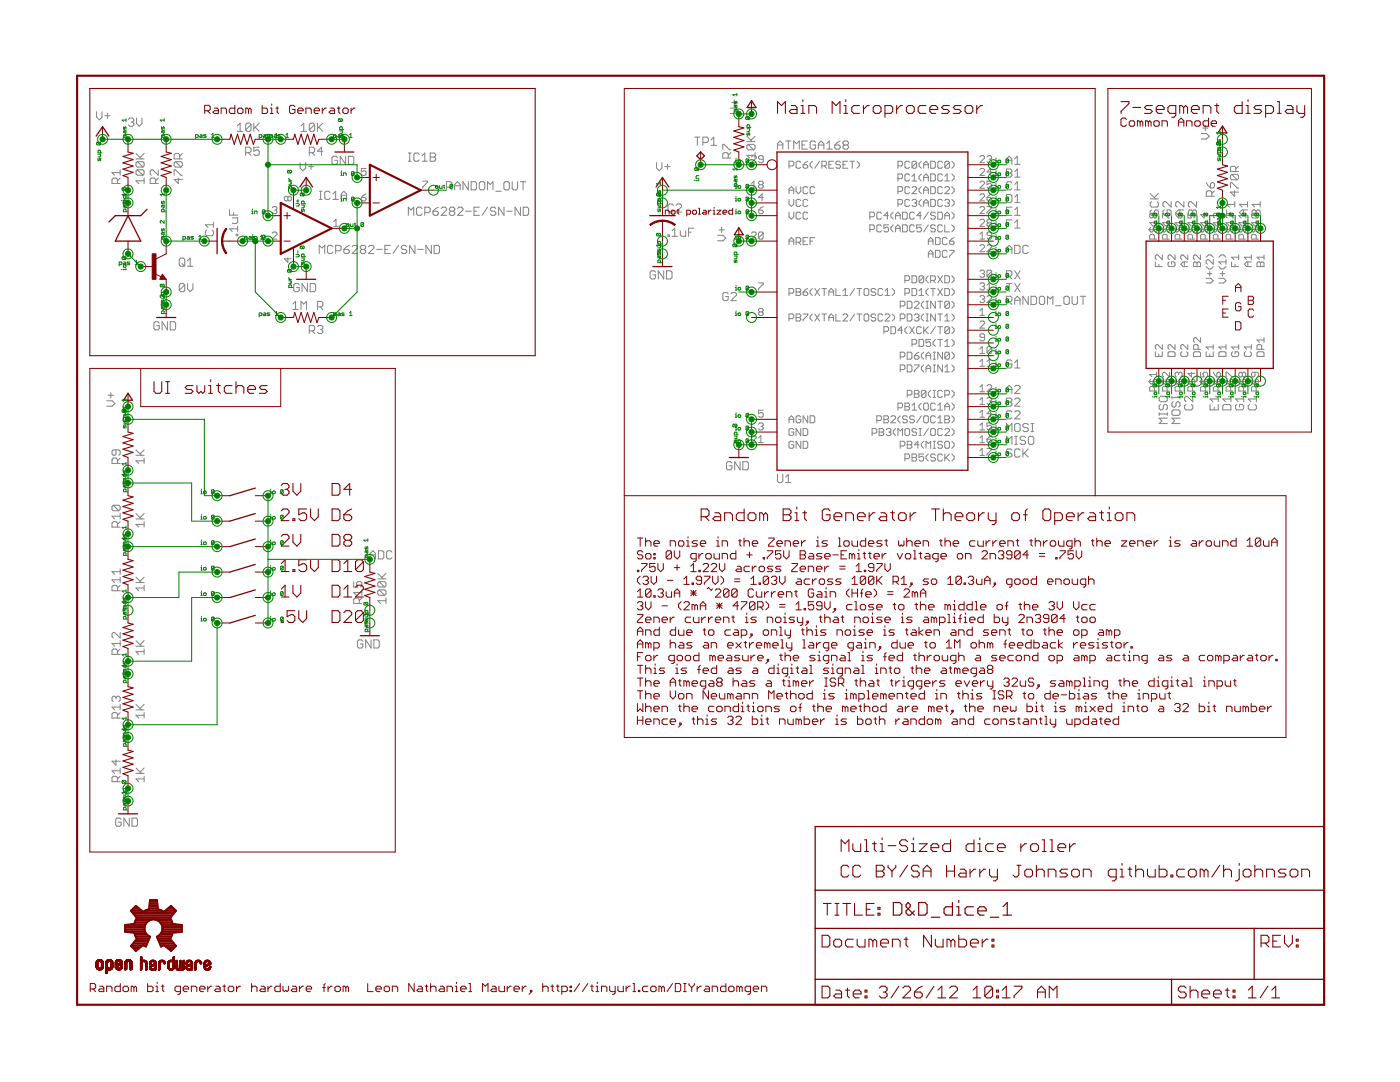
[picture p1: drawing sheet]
<svg xmlns="http://www.w3.org/2000/svg" width="279mm" height="216mm" viewBox="0 0 279 216" stroke-linecap="round" stroke-linejoin="round" font-family="sans-serif">
<g fill="none" stroke="#808080" stroke-width=".2">
<path d="M146.6 19.9v1.1M19.3 22.3v1.1l.5 .5 .6-.5v-1.1M20.9 23.1h1.1M21.5 22.6v1M23.4 36.6v-.8l-.2-.3h-.6l-.2 .3v.8h1.6M24 35.5l-.6 .6M24 34.4h-1.6l.5 .6M24 33.9v1.1M25.6 23.8l.3-.2h.5l.3 .2v.3l-.3 .3M26.2 24.4h.2M26.4 24.4l.3 .2v.3l-.3 .3h-.5l-.3-.3M27.1 31.7h1.7"/>
<path d="M27.1 30.6l1.1 1.1M27.3 23.6v1l.5 .6 .5-.6v-1M27.4 32.3h1.1l.3 .2v.6l-.3 .2M27.4 33.9h1.1l.3 .3v.5l-.3 .3M27.4 33.9l-.3 .3v.5l.3 .3h1.1M27.4 32.3l-.3 .2v.6l.3 .2h1.1M27.4 33.9l1.1 1.1M27.4 32.3l1.1 1M28.8 36.1h-1.7l.6 .5M28.8 35.5v1.1M28.8 30.6l-.8 .8M31.1 36.6v-.8l-.3-.3h-.6l-.2 .3v.8h1.6"/>
<path d="M31.6 33.9v1.1l-1.1-1.1h-.3l-.2 .3v.5l.2 .3M31.6 35.5l-.5 .6M34.8 35v-1.1h.2l1.1 1.1h.3M35 32.3l-.2 .2v.6l.2 .2h1.1M35 32.3h1.1l.3 .2v.6l-.3 .2M35 32.3l1.1 1M35.6 35.5v1.1l-.8-.8h1.6M35.9 31.7v-.8l-.3-.3h-.6l-.2 .3v.8h1.6M36.4 30.6l-.5 .6M47.4 26.2h1.1M47.4 25.1l.5-.5v1.6M49 30.5h.8l.3-.3v-.5l-.3-.3h-.8v1.6"/>
<path d="M49.6 30.5l.5 .5M50.1 24.8v1.1l-.3 .3h-.5l-.3-.3M50.1 24.8l-.3-.2h-.5l-.3 .2v1.1M50.1 24.8l-1.1 1.1M50.7 24.6v1.6M50.9 25.4l.8 .8M51.7 29.4h-1v.8l.8-.3 .2 .3v.5l-.2 .3h-.6l-.2-.3M51.7 24.6l-1 1.1M57.4 39.4l-.2-.2h-.2l-.3 .2v.5l.3 .2h.2l.2-.2M57.4 39.4l.3-.2h.2l.2 .2v.5l-.2 .2h-.2l-.3-.2M57.4 39.4v.5M59.9 32.4v1.1l.6 .6 .5-.6v-1.1"/>
<path d="M60.1 25.1l.5-.5v1.6M60.1 26.2h1.1M61.6 33.3h1M61.7 30.5h.8l.3-.3v-.5l-.3-.3h-.8v1.6M62.1 32.7v1.1M62.3 30.5l.5 .5M62.8 24.8v1.1l-.3 .3h-.5l-.3-.3M62.8 24.8l-.3-.2h-.5l-.3 .2v1.1M62.8 24.8l-1.1 1.1M63.4 24.6v1.6M63.6 25.4l.8 .8M63.7 39.8h.6"/>
<path d="M63.7 38.2h.6M64 38.2v1.6M64.4 24.6l-1 1.1M64.4 30.2h-1l.8-.8v1.6M65.9 38.4l-.3-.2h-.5l-.3 .2v1.1l.3 .3h.5l.3-.3M66.4 38.7l.6-.5v1.6M66.4 39.8h1.1M67.4 31.5l-.3-.3h-.6l-.2 .3v1l.2 .3h.6l.3-.3v-.5h-.6M68.1 39.8v-1.1l.5-.5 .6 .5v1.1M68.1 39h1.1M69 31.2v1.6l-1.1-1.6v1.6M69.5 31.2h.8l.3 .3v1l-.3 .3h-.8z"/>
<path d="M72.1 39.4h.7l.2 .2v.3l-.2 .2h-.5l-.2-.2zM73 38.7l-.9 .7M73 33.6h-.9v.7l.7-.2 .2 .2v.5l-.2 .2h-.5l-.2-.2M81.5 32.2h.5M81.5 30.5h.5M81.8 30.5v1.7M83.7 30.8l-.3-.3h-.5l-.3 .3v1.1l.3 .3h.5l.3-.3M84.2 31.1l.6-.6v1.7M84.2 32.2h1.1M84.4 36.2h.9v.2l-.9 .9v.2M85.9 30.5h.8l.3 .3v.3l-.3 .2 .3 .3v.3l-.3 .3h-.8zM85.9 31.3h.8"/>
<path d="M89.1 37.3h.8l.3-.2v-.6l-.3-.2h-.8v1.6M89.7 37.3l.5 .6M90.7 37.9v-1.1l.6-.5 .5 .5v1.1M90.7 37.1h1.1M93.5 36.3v1.6l-1.1-1.6v1.6M94 36.3h.8l.3 .2v1.1l-.3 .3h-.8zM95.9 36.3h.6l.3 .2v1.1l-.3 .3h-.6l-.2-.3v-1.1zM97.3 37.9v-1.6l.5 .5 .6-.5v1.6M98.9 38.2h1.1M100.8 36.3h.6l.3 .2v1.1l-.3 .3h-.6l-.2-.3v-1.1zM102.2 36.3v1.3l.3 .3h.5l.3-.3v-1.3M103.8 36.3h1.1"/>
<path d="M104.4 36.3v1.6M131 32.4v1.1l.6 .6 .5-.6v-1.1M132.7 33.3h1M133.2 32.7v1.1M138.6 27.4h1.1M139.2 27.4v1.6M140.3 28.4h.8l.3-.2v-.6l-.3-.2h-.8v1.6M141.9 27.9l.6-.5v1.6M141.9 29h1.1M144.3 29.9v-1.1h.2l1.1 1.1h.3M145.3 31.5v-.8l-.2-.2h-.6l-.2 .2v.8h1.6M145.8 21.6h1l.6 .5-.6 .5h-1"/>
<path d="M145.9 30.5l-.6 .5M146 20.5h1.1M149.1 28.3h1.6M149.1 27.2l1 1.1M149.3 28.8h1.1l.3 .3v.5l-.3 .3M149.3 28.8l-.2 .3v.5l.2 .3h1.1M149.3 28.8l1.1 1.1M150 31.3l.2-.2h.5l.2 .2v.2l-.9 1h.9M150 36.6l.5-.4v1.3M150 37.5h.9M150.7 31h-1.6l.5 .5M150.7 30.5v1"/>
<path d="M150.7 27.2l-.8 .8M151.6 36.9l-.2-.3v-.2l.2-.2h.5l.2 .2v.2l-.2 .3M151.6 36.9l-.2 .2v.2l.2 .2h.5l.2-.2v-.2l-.2-.2M151.6 36.9h.5M152.3 39.4h-.9l.7-.7v1.4M152.3 31.8h-.7l-.2-.3v-.2l.2-.2h.5l.2 .2v.9l-.2 .3h-.5l-.2-.3M155.2 29.8v-1.1l.5-.6 .5 .6v1.1M155.2 28.9h1M156.8 28.1h1.1M157.3 28.1v1.7M157.5 33.1h.7l.2-.2v-.5l-.2-.2h-.7v1.4M157.5 38.7v-1l.4-.4 .5 .4v1"/>
<path d="M157.5 39.8v.9l.4 .5 .5-.5v-.9M157.5 38h.9M158.4 29.8v-1.7l.6 .6 .5-.6v1.7M158.9 37.3v.9l.4 .5 .5-.5v-.9M159.8 32.4l-.2-.2h-.5l-.2 .2v.9l.2 .3h.5l.2-.3M160.1 28.9h.5M160.3 32.9h.7l.2 .2v.2l-.2 .3h-.5l-.2-.3zM161.1 28.1h-1v1.7h1M161.2 37.5l-.2-.2h-.5l-.2 .2v.9l.2 .3h.5l.2-.3M161.2 32.2l-.9 .7M162.1 32.2l-.4 .4v.5l.4 .5M162.6 37.5l-.2-.2h-.5l-.2 .2v.9l.2 .3h.5l.2-.3"/>
<path d="M162.8 28.4l-.3-.3h-.5l-.3 .3v1.1l.3 .3h.5l.3-.3v-.6h-.6M163.3 28.9h1.1M163.3 29.8v-1.1l.6-.6 .5 .6v1.1M163.6 32.2l-1 1.4M164 33.1h.7l.3-.2v-.5l-.3-.2h-.7v1.4M164.5 33.1l.5 .5M165 29.8h1.1M165 28.7l.5-.6v1.7M165.4 32.9h.5M166.3 32.2h-.9v1.4h.9M166.6 28.9h.8l.3 .3v.3l-.3 .3h-.5l-.3-.3zM167.7 28.1l-1.1 .8"/>
<path d="M167.7 32.4l-.2-.2h-.5l-.2 .2v.2l.2 .3h.5l.2 .2v.2l-.2 .3h-.5l-.2-.3M168.2 32.9h.5M168.5 28.9h.6M168.5 28.9l-.3-.2v-.3l.3-.3h.6l.2 .3v.3l-.2 .2M168.5 28.9l-.3 .3v.3l.3 .3h.6l.2-.3v-.3l-.2-.3M169.2 32.2h-1v1.4h1M169.6 32.2h1M170.1 32.2v1.4M171 32.2l.5 .4v.5l-.5 .5M179.2 38.2h.7l.2-.2v-.5l-.2-.2h-.7v1.4M179.2 33.1h.7l.2-.2v-.5l-.2-.2h-.7v1.4M179.2 35.6h.7l.2-.2v-.5l-.2-.2h-.7v1.4"/>
<path d="M181.5 32.4l-.2-.2h-.5l-.2 .2v.9l.2 .3h.5l.2-.3M181.5 34.9l-.2-.2h-.5l-.2 .2v1l.2 .2h.5l.2-.2M181.5 37.5l-.2-.2h-.5l-.2 .2v.9l.2 .3h.5l.2-.3M182 37.5l.2-.2h.5l.2 .2v.2l-.9 1h.9M182 35.2l.5-.5v1.4M182 36.1h.9M182.9 32.4l-.2-.2h-.5l-.2 .2v.9M182.9 32.4v.9l-.2 .3h-.5l-.2-.3M182.9 32.4l-.9 .9M183.9 32.2l-.5 .4v.5l.5 .5M183.9 34.7l-.5 .5v.4l.5 .5M183.9 37.3l-.5 .4v.5l.5 .5"/>
<path d="M183.9 39.8l-.5 .5v.4l.5 .5M184.3 33.6v-1l.5-.4 .5 .4v1M184.3 36.1v-.9l.5-.5 .5 .5v.9M184.3 38.7v-1l.5-.4 .5 .4v1M184.3 38h1M184.3 35.4h1M184.3 32.9h1M185.7 39.8h.7l.3 .2v1l-.3 .2h-.7zM185.7 32.2h.7l.3 .2v.9l-.3 .3h-.7zM185.7 34.7h.7l.3 .2v1l-.3 .2h-.7zM185.7 37.3h.7l.3 .2v.9l-.3 .3h-.7zM188.1 32.4l-.2-.2h-.5l-.2 .2v.9l.2 .3h.5l.2-.3"/>
<path d="M188.1 34.9l-.2-.2h-.5l-.2 .2v1l.2 .2h.5l.2-.2M188.1 37.5l-.2-.2h-.5l-.2 .2v.9l.2 .3h.5l.2-.3M188.6 37.5l.2-.2h.5l.2 .2v.2l-.9 1h.9M188.6 35.2l.4-.5v1.4M188.6 36.1h.9M189.5 32.4l-.2-.2h-.5l-.2 .2v.9M189.5 32.4v.9l-.2 .3h-.5l-.2-.3M189.5 32.4l-.9 .9M189.9 32.2l.5 .4v.5l-.5 .5M189.9 34.7l.5 .5v.4l-.5 .5M189.9 37.3l.5 .4v.5l-.5 .5M189.9 39.8l.5 .5v.4l-.5 .5"/>
<path d="M195.6 38.9l.2-.2h.5l.2 .2v.3l-.9 .9h.9M195.6 33.8l.2-.2h.5l.2 .2v.3l-.9 .9h.9M195.6 36.4l.2-.2h.5l.2 .2v.2l-.9 .9h.9M195.6 31.3l.2-.2h.5l.2 .2v.2l-.9 1h.9M197 39.4h.7l.2 .2v.3l-.2 .2h-.5l-.2-.2zM197 31.3l.2-.2h.5l.2 .2v.2l-.2 .3M197.4 31.8h.3M197.7 31.8l.2 .2v.2l-.2 .3h-.5l-.2-.3M197.9 36.2h-.9v.7l.7-.3 .2 .3v.4l-.2 .2h-.5l-.2-.2M197.9 34.3h-.9l.7-.7v1.4M197.9 38.7l-.9 .7M200.9 32h1.1"/>
<path d="M200.9 38.8h.8l.3 .3v1.1l-.3 .2h-.8zM200.9 33.7h.8l.3 .3v.3l-.3 .2 .3 .3v.3l-.3 .2h-.8zM200.9 32.8v-1.1l.5-.5 .6 .5v1.1M200.9 34.5h.8M202 36.5l-.3-.2h-.6l-.2 .2v1.1l.2 .3h.6l.3-.3M202.5 32.8h1.1M202.5 31.7l.5-.5v1.6M202.5 34.3l.5-.6v1.6M202.5 36.8l.5-.5v1.6M202.5 39.3l.5-.5v1.6M202.5 35.3h1.1M202.5 37.9h1.1"/>
<path d="M229.6 38.6l1 1.1M229.6 39.7h1.6M231.2 38.6l-.8 .8M239.7 26.6h1.1l.5 .6-.5 .5h-1.1M240 25.5h1.1M240.5 25v1.1M240.7 36.4l.3 .6 .6 .5M241.6 36.7l.3-.3h.2l.3 .3v.6l-.3 .2h-.5zM241.9 39.2v-.9l-.3-.2h-.6l-.3 .2v.9h1.7M242.4 38.1l-.5 .5M245.6 37.5v-1.1h.2l1.1 1.1h.3M245.8 34.8l-.2 .3v.5l.2 .3h1.1"/>
<path d="M245.8 34.8h1.1l.3 .3v.5l-.3 .3M245.8 34.8l1.1 1.1M246.4 38.1v1.1l-.8-.9h1.6M246.6 34.2v-.8l-.2-.2h-.6l-.2 .2v.8h1.6M247.2 33.2l-.6 .5M36 51.5h.6l.3 .3v1.1l-.3 .2h-.6l-.2-.2v-1.1zM36.3 52.6l.6 .5M36.9 56.9l-.3-.3h-.6l-.2 .3v1M36.9 56.9v1l-.3 .3h-.6l-.2-.3M36.9 56.9l-1.1 1M37.4 56.6v1.1l.6 .5 .5-.5v-1.1M37.4 53.1h1.1"/>
<path d="M37.4 52l.6-.5v1.6M41.3 45.9l-.3 .3v.6l.3 .2h1l.3-.2v-.6l-.3-.3M42.6 44.3v1.1M42.6 44.9h-1.6l.5 .5M45.8 41.8v1.1h1.6M46.4 43.5h1v.8l-.2 .3h-.8M46.6 42.4v.5M47.2 46.8h.2v.2h-.2zM47.4 45.1v1.1M47.4 45.7h-1.6l.6 .5M54.3 46.5l.3-.2h.4l.3 .2v.3l-1 .9h1M54.3 41.5l.3-.3h.4l.3 .3v.2l-.3 .2"/>
<path d="M54.8 41.9h.2M55 41.9l.3 .3v.2l-.3 .2h-.4l-.3-.2M57.4 51.4v.9l-.7-.7h1.4M59.7 56.9l-.2-.3h-.6l-.3 .3v1l.3 .3h.6l.2-.3v-.5h-.5M61.4 56.6v1.6l-1.1-1.6v1.6M61.9 56.6h.8l.3 .3v1l-.3 .3h-.8zM63.7 50.6v-1.6l.6 .5 .5-.5v1.6M66.4 49.2l-.2-.2h-.6l-.2 .2v1.1l.2 .3h.6l.2-.3M66.6 44.2l.5-.4v1.4M66.6 45.2h.9M67 50h.8l.3-.2v-.6l-.3-.2h-.8v1.6M68.6 49.8h.8l.3 .2v.3l-.3 .3h-.5l-.3-.3z"/>
<path d="M69.7 49l-.5 .2-.6 .6M70.3 49.2l.2-.2h.6l.3 .2v.3l-1.1 1.1h1.1M72.2 49.8l-.3-.3v-.3l.3-.2h.5l.3 .2v.3l-.3 .3M72.2 49.8l-.3 .2v.3l.3 .3h.5l.3-.3v-.3l-.3-.2M72.2 49.8h.5M73.5 49.2l.3-.2h.6l.2 .2v.3l-1.1 1.1h1.1M75.2 49.8h1.1M76.8 49.8h.6M77.9 49h-1.1v1.6h1.1M79.5 49l-1.1 1.6M81.2 49.2l-.3-.2h-.6l-.2 .2v.3l.2 .3h.6l.3 .2v.3l-.3 .3h-.6l-.2-.3M81.5 43v-1.7l.5 .6 .6-.6v1.7"/>
<path d="M82.8 49v1.6l-1.1-1.6v1.6M83.4 49.8h1.1M84.2 41.6l-.3-.3h-.5l-.3 .3v1.1l.3 .3h.5l.3-.3M84.8 42.4h.8l.3-.3v-.5l-.3-.3h-.8v1.7M86.1 49v1.6l-1.1-1.6v1.6M86.4 42.1h.8l.3 .3v.3l-.3 .3h-.5l-.3-.3zM86.6 49h.8l.3 .2v1.1l-.3 .3h-.8zM87.5 41.3l-1.1 .8M88.1 41.6l.2-.3h.6l.2 .3v.3l-1 1.1h1M90 42.1l-.3-.2v-.3l.3-.3h.5l.3 .3v.3l-.3 .2M90 42.1l-.3 .3v.3l.3 .3h.5l.3-.3v-.3l-.3-.3M90 42.1h.5"/>
<path d="M91.3 41.6l.3-.3h.5l.3 .3v.3l-1.1 1.1h1.1M93 42.1h1M94.6 42.1h.5M95.7 41.3h-1.1v1.7h1.1M97.3 41.3l-1.1 1.7M99 41.6l-.3-.3h-.6l-.2 .3v.3l.2 .2h.6l.3 .3v.3l-.3 .3h-.6l-.2-.3M100.6 41.3v1.7l-1.1-1.7v1.7M101.1 42.1h1.1M103.9 41.3v1.7l-1.1-1.7v1.7M104.4 41.3h.8l.3 .3v1.1l-.3 .3h-.8zM130.8 54.3l-.2-.3h-.6l-.2 .3v1.1l.2 .3h.6l.2-.3v-.6h-.5M132.5 54v1.7l-1.1-1.7v1.7"/>
<path d="M133 54h.8l.3 .3v1.1l-.3 .3h-.8zM133.3 46.9h.3v.3h-.3zM134.1 47.2h1.1M134.1 46.1l.6-.6v1.7M134.4 41l-.3-.3h-.5l-.3 .3v1.1l.3 .2h.5l.3-.2M134.9 41l.3-.3h.6l.2 .3v.3l-1.1 1h1.1M135.8 46.1v.8l.2 .3h.8v-1.1M137.4 46.3h.5M138.5 45.5h-1.1v1.7M143.2 46.9h1.1l.5 .6-.5 .5h-1.1M143.5 45.9h1.1M144 45.3v1.1"/>
<path d="M145.3 58.6l-.2-.2h-.6l-.2 .2v1.1l.2 .3h.6l.2-.3v-.5h-.5M145.9 58.6l.3-.2h.5l.3 .2v.3l-1.1 1.1h1.1M150 46.5l.2-.2h.5l.2 .2v.3l-.9 .9h.9M151.4 41.9h.7l.2 .3v.2l-.2 .2h-.5l-.2-.2zM151.4 56.5h.9v.2l-.9 .9v.2M152.3 46.5v1l-.2 .2h-.5l-.2-.2M152.3 46.5l-.2-.2h-.5l-.2 .2v1M152.3 41.2l-.9 .7M152.3 46.5l-.9 1M157.5 42.3v1l.4 .4 .5-.4v-1M157.5 48.8v-.9l.4-.5 .5 .5v.9M157.5 58.5h.7l.2-.2v-.5l-.2-.2h-.7v1.4"/>
<path d="M157.5 48.1h.9M158.9 48.3h.7l.2-.2v-.5l-.2-.2h-.7v1.4M158.9 57.6h.7l.2 .2v.2l-.2 .3 .2 .2v.2l-.2 .3h-.7zM158.9 58.3h.7M159.3 48.3l.5 .5M159.8 40l-.2-.2h-.5l-.2 .2v1l.2 .2h.5l.2-.2M159.8 42.6l-.2-.3h-.5l-.2 .3v.9l.2 .2h.5l.2-.2M160.3 58.3h.7l.2 .2v.2l-.2 .3h-.5l-.2-.3zM160.3 48.1h.4M161.2 42.6l-.2-.3h-.5l-.2 .3v.9l.2 .2h.5l.2-.2M161.2 40l-.2-.2h-.5l-.2 .2v1l.2 .2h.5l.2-.2M161.2 47.4h-.9v1.4h.9"/>
<path d="M161.2 57.6l-.9 .7M161.7 48.1h.4M162.1 57.6l-.4 .4v.5l.4 .5M162.6 47.4h-.9v1.4M162.6 57.6l1 1.4M163.6 57.6l-1 1.4M164 57.6h1M164.5 57.6v1.4M165.4 59v-1l.5-.4 .4 .4v1M165.4 58.3h.9M166.8 57.6v1.4h.9M168.2 59h1"/>
<path d="M168.2 58l.5-.4v1.4M170.6 57.6l-1 1.4M171 57.6h1M171.5 57.6v1.4M172.7 57.6h.4l.3 .2v.9l-.3 .3h-.4l-.3-.3v-.9zM173.6 45.8h.7l.2-.2v-.5l-.2-.2h-.7v1.4M173.6 43.3h.7l.2-.3v-.4l-.2-.3h-.7v1.4M174.8 57.8l-.3-.2h-.4l-.3 .2v.2l.3 .3h.4l.3 .2v.2l-.3 .3h-.4l-.3-.3M175.9 45.1l-.2-.2h-.5l-.2 .2v.9l.2 .3h.5l.2-.3M175.9 42.6l-.2-.3h-.5l-.2 .3v.9l.2 .2h.5l.2-.2M176.2 57.8l-.3-.2h-.4l-.3 .2v.9l.3 .3h.4l.3-.3M176.6 59h1"/>
<path d="M176.6 58l.5-.4v1.4M177.3 44.9h-.9v.7l.7-.3 .2 .3v.4l-.2 .3h-.5l-.2-.3M177.3 43h-.9l.7-.7v1.4M178.1 57.6l.4 .4v.5l-.4 .5M178.3 42.3l-.5 .5v.5l.5 .4M178.3 44.9l-.5 .4v.5l.5 .5M178.7 45.6h1M178.7 46.3v-1l.5-.4 .5 .4v1M178.7 43.7v-.9l.5-.5 .5 .5v.9M178.7 43h1M179.2 40.7h.7l.2-.2v-.5l-.2-.2h-.7v1.4M180.1 44.9h.7l.3 .2v.9l-.3 .3h-.7z"/>
<path d="M180.1 42.3h.7l.3 .3v.9l-.3 .2h-.7zM180.6 56h.7l.2-.3v-.4l-.2-.3h-.7v1.4M180.6 58.5h.7l.2-.2v-.5l-.2-.2h-.7v1.4M181.5 40l-.2-.2h-.5l-.2 .2v1l.2 .2h.5l.2-.2M182 40l.2-.2h.5l.2 .2v.3l-.2 .2M182 55h.7l.2 .3v.9l-.2 .2h-.7zM182 57.6h.7l.2 .2v.9l-.2 .3h-.7zM182.5 45.1l-.3-.2h-.4l-.3 .2v.9l.3 .3h.4l.3-.3M182.5 42.6l-.3-.3h-.4l-.3 .3v.9l.3 .2h.4l.3-.2M182.5 40.5h.2M182.7 40.5l.2 .2v.3l-.2 .2h-.5l-.2-.2M183.4 59h.9"/>
<path d="M183.4 58l.5-.4v1.4M183.9 44.9h-1v.7l.7-.3 .3 .3v.4l-.3 .3h-.4l-.3-.3M183.9 43h-1l.7-.7v1.4M184.3 55.3l-.2-.3h-.5l-.2 .3v.9M184.3 41.2v-.9l.5-.5 .5 .5v.9M184.3 55.3v.9l-.2 .2h-.5l-.2-.2M184.3 55.3l-.9 .9M184.3 40.5h1M185.3 51.4v-1l.4-.4 .5 .4v1M185.3 55l-.5 .5v.5l.5 .4M185.3 57.6l-.5 .4v.5l.5 .5M185.3 48.1h.9"/>
<path d="M185.3 48.8v-.9l.4-.5 .5 .5v.9M185.3 50.7h.9M185.3 44.9l-1 1.4M185.3 42.3l-1 1.4M185.7 56h.7l.3-.3v-.4l-.3-.3h-.7v1.4M185.7 57.6h1M186.2 57.6v1.4M186.2 56l.5 .4M186.7 45.1l-.3-.2h-.4l-.3 .2v.2l.3 .3h.4l.3 .2v.2l-.3 .3h-.4l-.3-.3M186.7 42.6l-.3-.3h-.4l-.3 .3v.2l.3 .2h.4l.3 .3v.2l-.3 .2h-.4l-.3-.2M186.7 50h.7l.2 .2v.9l-.2 .3h-.7zM186.7 47.4h.7l.2 .2v1l-.2 .2h-.7z"/>
<path d="M187.2 42.3h.7l.2 .3v.9l-.2 .2h-.7zM187.2 57.6l.9 1.4M187.2 55l.9 1.4M188.1 40l-.2-.2h-.5l-.2 .2v1l.2 .2h.5l.2-.2M188.1 45.1l-.2-.2h-.5l-.2 .2v.9l.2 .3h.5l.2-.3M188.1 57.6l-.9 1.4M188.1 55l-.9 1.4M188.6 40l.2-.2h.5l.2 .2v.3l-.2 .2M188.6 43.7v-.9l.4-.5 .5 .5v.9M188.6 44.9v1.4h.9M188.6 55h.7l.2 .3v.9l-.2 .2h-.7zM188.6 57.6h.7l.2 .2v.9l-.2 .3h-.7z"/>
<path d="M188.6 43h.9M189 47.6l-.2-.2h-.5l-.2 .2v1l.2 .2h.5l.2-.2M189 50.2l-.2-.2h-.5l-.2 .2v.9l.2 .3h.5l.2-.3M189 40.5h.3M189.3 40.5l.2 .2v.3l-.2 .2h-.5l-.2-.2M189.5 48.1h.7l.2 .2v.3l-.2 .2h-.5l-.2-.2zM189.5 50h.9v.2l-.9 .9v.3M189.9 42.3l.5 .5v.5l-.5 .4M189.9 44.9l.5 .4v.5l-.5 .5M189.9 55l.5 .5v.5l-.5 .4M189.9 57.6l.5 .4v.5l-.5 .5M190.4 47.4l-.9 .7"/>
<path d="M195.6 47.7h.9M195.6 41.5l.2-.3h.5l.2 .3v.2l-.9 .9h.9M195.6 44l.2-.2h.5l.2 .2v.2l-.9 1h.9M195.6 56.7l.2-.2h.5l.2 .2v.2l-.2 .2M195.6 46.8l.4-.5v1.4M195.6 59.2l.2-.2h.5l.2 .2v.3l-.2 .2M195.6 49.1l.2-.3h.5l.2 .3v.2l-.9 .9h.9M195.6 54.1l.2-.2h.5l.2 .2v.3l-.2 .2M196 59.7h.3M196 57.1h.3M196 54.6h.3M196.3 57.1l.2 .3v.2l-.2 .2h-.5l-.2-.2"/>
<path d="M196.3 54.6l.2 .2v.3l-.2 .2h-.5l-.2-.2M196.3 59.7l.2 .2v.3l-.2 .2h-.5l-.2-.2M197 41.2h.9v.3l-.9 .9v.2M197 49.1l.2-.3h.5l.2 .3v.2l-.9 .9h.9M197 59.2l.2-.2h.5l.2 .2v.3l-.9 .9h.9M197 56.9l.4-.4v1.3M197 57.8h.9M197.2 44.5l-.2 .2v.2l.2 .3h.5l.2-.3v-.2l-.2-.2M197.2 44.5l-.2-.3v-.2l.2-.2h.5l.2 .2v.2l-.2 .3M197.2 44.5h.5M197.9 47h-.7l-.2-.2v-.3l.2-.2h.5l.2 .2v1l-.2 .2h-.5l-.2-.2M197.9 54.1v1l-.2 .2h-.5l-.2-.2"/>
<path d="M197.9 54.1l-.2-.2h-.5l-.2 .2v1M197.9 54.1l-.9 1M200.9 56.6h1.1M200.9 49.8h1.1M200.9 42.1h.5M200.9 55.1h.8l.3-.3v-.5l-.3-.3h-.8v1.7M200.9 50.6v-1.1l.5-.5 .6 .5v1.1M200.9 44.7h.5M201.4 55.1l.6 .6M201.4 56.6v1.6M202 41.3h-1.1v1.7h1.1M202 43.9h-1.1v1.6"/>
<path d="M202.5 49h.8l.3 .2v1.1l-.3 .3h-.8zM202.5 43h1.1M202.5 41.9l.5-.6v1.7M202.5 44.4l.5-.5v1.6M202.5 45.5h1.1M202.5 40.4h1.1M202.5 54l1.1 1.7M202.5 56.6l1.1 1.6M202.5 59.9h1.1M203.6 54l-1.1 1.7M203.6 56.6l-1.1 1.6M205.2 49.2l-.2-.2h-.6l-.3 .2v1.1l.3 .3h.6l.2-.3"/>
<path d="M205.2 59.1v1.6l-1.1-1.6v1.6M205.8 59.1h.8l.3 .3v1.1l-.3 .2h-.8zM207.4 59.4l.3-.3h.5l.3 .3v1.1l-.3 .2h-.5l-.3-.2zM212.3 59.4l.3-.3h.5l.3 .3v1.1l-.3 .2h-.5l-.3-.2zM214 59.1v1.4l.2 .2h.6l.2-.2v-1.4M215.6 59.1h1.1M216.1 59.1v1.6M229.2 45.8h1.9M229.7 45.4l-.3 .2v.5l.3 .2h.2l.2-.2v-.5l.3-.2h.2l.2 .2v.5l-.2 .2M229.8 41.9l-.2 .2v.6l.2 .3h.3l.3-.3v-.6l.2-.2h.3l.3 .2v.6l-.3 .3M229.8 40.2l-.2 .3v.6l.2 .2h1.1l.3-.2v-.6l-.3-.3M230.1 42.8l-.2-.2h-.2l-.3 .2v.5l.3 .2h.2l.2-.2"/>
<path d="M230.1 42.8l.3-.2h.2l.2 .2v.5l-.2 .2h-.2l-.3-.2M230.1 42.8v.5M230.4 47.7v-.7l-.3-.2h-.4l-.3 .2v.7h1.4M230.6 52.3v.9h1.4M230.8 44v.9M230.8 44.4h-1.4l.5 .5M231.3 52.7v.5M231.8 45.8h1.8M232 50.9v.9l-1-.9h-.2l-.2 .2v.5l.2 .2M232 43.5v-.9h.2l1 .9h.2M232.2 45.4l-.2 .2v.5l.2 .2h.3l.2-.2v-.5l.2-.2h.3l.2 .2v.5l-.2 .2M232.4 41.9l-.3 .2v.6l.3 .3h1l.3-.3v-.6l-.3-.2h-.5v.5"/>
<path d="M232.9 47.7v-.7l-.2-.2h-.5l-.2 .2v.7h1.4M233.3 52.3l-.2 .2v.5l.2 .2h1l.2-.2v-.5l-.2-.2h-.5v.4M233.4 44v.9M233.4 44.4h-1.4l.5 .5M233.7 40.2v1.1l-1.1-1.1h-.2l-.3 .3v.6l.3 .2M234.3 45.8h1.9M234.5 50.9v.9l-.9-.9h-.3l-.2 .2v.5l.2 .2M234.5 42.6l.7 .9M234.8 45.4l-.3 .2v.5l.3 .2h.2l.2-.2v-.5l.3-.2h.2l.2 .2v.5l-.2 .2M235.2 42.8l.3-.2h.2l.2 .2v.5l-.2 .2h-.5zM235.5 47.7v-.7l-.3-.2h-.4l-.3 .2v.7h1.4M235.5 41.9v1.1"/>
<path d="M235.9 44v.9M235.9 44.4h-1.4l.5 .5M236.3 41.9h-1.1l-.6 .5 .6 .6h1.1M236.3 40.2v1.1l-1.1-1.1h-.3l-.3 .3v.6l.3 .2M236.3 52.3v.9M236.8 45.8h1.9M237 50.9v.9l-.9-.9h-.2l-.3 .2v.5l.3 .2M237 52.3h-.9l-.5 .4 .5 .5h.9M237.1 42.6v.9h.7l-.3-.5v-.2l.3-.2h.4l.3 .2v.5l-.3 .2M237.2 42.1l.2-.2h.3l.3 .2 .3-.2h.2l.3 .2v.9h-1.6zM237.3 45.4l-.2 .2v.5l.2 .2h.2l.3-.2v-.5l.2-.2h.2l.3 .2v.5l-.3 .2M238 47.7v-.7l-.2-.2h-.5l-.2 .2v.7h1.4"/>
<path d="M238 42.1v.9M238.2 52.5l.2-.2h.3l.2 .2 .2-.2h.3l.2 .2v.7h-1.4zM238.5 44v.9M238.5 44.4h-1.4l.4 .5M238.8 40.2v1.1l-1.1-1.1h-.3l-.2 .3v.6l.2 .2M238.9 52.5v.7M239.4 45.8h1.8M239.6 50.9v.9l-.9-.9h-.3l-.2 .2v.5l.2 .2M239.8 45.4l-.2 .2v.5l.2 .2h.3l.2-.2v-.5l.2-.2h.3l.2 .2v.5l-.2 .2M240.3 42.6v.9l-.7-.7h1.4M240.5 47.7v-.7l-.2-.2h-.5l-.2 .2v.7h1.4M240.7 55.5h1l.4 .5-.4 .5h-1"/>
<path d="M240.7 53.2l.5 .5h.5l.4-.5M240.7 51.3l.5-.4h.5l.4 .4M241 54.6h.9M241 44v.9M241 44.4h-1.4l.5 .5M241.4 54.1v1M241.9 45.8h1.9M242.1 51.8v.9l-.9-.9h-.2l-.3 .2v.5l.3 .2M242.4 45.4l-.3 .2v.5l.3 .2h.2l.2-.2v-.5l.3-.2h.2l.2 .2v.5l-.2 .2M242.8 42.8l-.2-.2h-.2l-.3 .2v.5l.3 .2M242.8 42.8l.3-.2h.2l.2 .2v.5l-.2 .2M242.8 42.8v.2"/>
<path d="M243.1 47.7v-.7l-.3-.2h-.4l-.3 .2v.7h1.4M243.2 55.5h1l.5 .5-.5 .5h-1M243.2 53.2l.5 .5h.5l.5-.5M243.2 51.3l.5-.4h.5l.5 .4M243.5 54.6h.9M243.5 44v.9M243.5 44.4h-1.4l.5 .5M244 54.1v1M244.5 45.8h1.8M244.7 51.8v.9M244.7 52.3h-1.5l.5 .4M244.8 41.9v1.1h1.6"/>
<path d="M244.9 45.4l-.2 .2v.5l.2 .2h.3l.2-.2v-.5l.2-.2h.3l.2 .2v.5l-.2 .2M245.6 42.4v.6M245.6 47.7v-.7l-.2-.2h-.5l-.2 .2v.7h1.4M245.8 52.3v.9h1.4M246.1 42.6v.9l-.9-.9h-.3l-.2 .2v.5l.2 .2M246.1 44v.9M246.1 44.4h-1.4l.5 .5M246.4 40.8h-1.6l.5 .5M246.4 40.2v1.1M246.5 52.7v.5M247 45.8h1.9M247.2 51.3h-1.4l.5 .5"/>
<path d="M247.2 50.9v.9M247.5 45.4l-.3 .2v.5l.3 .2h.2l.2-.2v-.5l.3-.2h.2l.2 .2v.5l-.2 .2M248.1 41.9v1.1M248.2 47.7v-.7l-.3-.2h-.4l-.3 .2v.7h1.4M248.6 43h-1.4l.5 .5M248.6 42.6v.9M248.6 44v.9M248.6 44.4h-1.4l.5 .5M249 41.9h-1.1l-.6 .5 .6 .6h1.1M249 40.8h-1.7l.6 .5M249 40.2v1.1M249 52.3v.9"/>
<path d="M249.5 45.8h1.9M249.7 51.3h-1.4l.5 .5M249.7 50.9v.9M249.7 52.3h-.9l-.5 .4 .5 .5h.9M249.9 42.1l.2-.2h.3l.3 .2 .3-.2h.2l.3 .2v.9h-1.6zM250 45.4l-.2 .2v.5l.2 .2h.2l.3-.2v-.5l.2-.2h.2l.3 .2v.5l-.3 .2M250 42.6l-.2 .2v.5l.2 .2h.9M250 42.6h.9l.3 .2v.5l-.3 .2M250 42.6l.9 .9M250.7 42.1v.9M250.7 47.7v-.7l-.2-.2h-.5l-.2 .2v.7h1.4M250.9 52.5l.2-.2h.2l.3 .2 .2-.2h.2l.3 .2v.7h-1.4z"/>
<path d="M251.2 44v.9M251.2 44.4h-1.4l.4 .5M251.5 40.8h-1.6l.5 .5M251.5 40.2v1.1M251.6 52.5v.7M252.3 51.3h-1.4l.4 .5M252.3 50.9v.9M21.3 80h1.1l.5 .5-.5 .5h-1.1M21.6 78.9h1.1M22.1 78.3v1.1M31.8 64.5l-.3-.3h-.5l-.3 .3v1.1l.3 .2h.5l.3-.2v-.6h-.6M33.4 64.2v1.6l-1.1-1.6v1.6"/>
<path d="M34 64.2h.8l.3 .3v1.1l-.3 .2h-.8zM58.4 60.7l.6-.6v1.7M58.4 61.8h1.1M60.1 61.8v-1.7l.5 .6 .6-.6v1.7M61.7 66h.8l.3-.3v-.5l-.3-.3h-.8v1.6M62.3 66l.5 .5M63.4 61.2h.8l.2-.3v-.5l-.2-.3h-.8v1.7M63.4 65.2l.2-.3h.6l.2 .3v.3l-.2 .2M63.9 61.2l.5 .6M63.9 65.7h.3M64.2 65.7l.2 .3v.3l-.2 .2h-.6l-.2-.2M151.6 62.2l-.2-.2v-.2l.2-.3h.5l.2 .3v.2l-.2 .2"/>
<path d="M151.6 62.2l-.2 .3v.2l.2 .2h.5l.2-.2v-.2l-.2-.3M151.6 62.2h.5M157.5 63.6h.7l.2-.2v-.5l-.2-.2h-.7v1.4M158.9 62.7h.7l.2 .2v.2l-.2 .3 .2 .2v.2l-.2 .3h-.7zM158.9 63.4h.7M160.3 62.7h.9v.2l-.9 .9v.3M162.1 62.7l-.4 .4v.5l.4 .5M162.6 62.7l1 1.4M163.6 62.7l-1 1.4M164 62.7h1M164.5 62.7v1.4M165.4 63.4h.9"/>
<path d="M165.4 64.1v-1l.5-.4 .4 .4v1M166.8 62.7v1.4h.9M168.2 62.9l.3-.2h.4l.3 .2v.2l-1 1h1M170.6 62.7l-1 1.4M171 62.7h1M171.5 62.7v1.4M172.7 62.7h.4l.3 .2v.9l-.3 .3h-.4l-.3-.3v-.9zM174.8 62.9l-.3-.2h-.4l-.3 .2v.2l.3 .3h.4l.3 .2v.2l-.3 .3h-.4l-.3-.3M176.2 62.9l-.3-.2h-.4l-.3 .2v.9l.3 .3h.4l.3-.3M176.4 66.1h.7l.2-.2v-.5l-.2-.2h-.7v1.4M176.6 62.9l.3-.2h.4l.3 .2v.2l-1 1h1M177.8 65.2h.7l.2 .2v1l-.2 .2h-.7z"/>
<path d="M178.1 62.7l.4 .4v.5l-.4 .5M179.7 61h.7l.2-.2v-.5l-.2-.2h-.7v1.4M179.7 63.6h.7l.2-.2v-.5l-.2-.2h-.7v1.4M179.7 71.2h.7l.2-.2v-.5l-.2-.2h-.7v1.4M179.7 73.7h.7l.2-.2v-.5l-.2-.2h-.7v1.4M180.1 65.9h-.9l.7-.7v1.4M181.1 60.1h.7l.2 .2v1l-.2 .2h-.7zM181.1 65.2l-.5 .5v.4l.5 .5M181.1 62.7h.7l.2 .2v.9l-.2 .3h-.7zM181.1 70.3h.7l.2 .2v.9l-.2 .3h-.7zM181.1 72.8h.7l.2 .2v1l-.2 .2h-.7zM181.1 78.8h.7l.2-.2v-.5l-.2-.2h-.7v1.4"/>
<path d="M181.5 65.2l1 1.4M182 68.7h.7l.2-.3v-.4l-.2-.3h-.7v1.4M182.5 60.3l.2-.2h.5l.2 .2v.3l-.9 .9h.9M182.5 62.9l.2-.2h.5l.2 .2v.2l-.2 .3M182.5 71h.7l.2 .2v.2l-.2 .3h-.5l-.2-.3zM182.5 72.8h.9v.2l-.9 1v.2M182.5 77.9h.7l.2 .2v.3l-.2 .2 .2 .2v.3l-.2 .2h-.7zM182.5 78.6h.7M182.5 65.2l-1 1.4M182.9 63.4h.3M183.2 63.4l.2 .2v.2l-.2 .3h-.5l-.2-.3M183.4 67.7h.7l.2 .3v.9l-.2 .2h-.7z"/>
<path d="M183.4 70.3l-.9 .7M183.9 65.4l-.3-.2h-.4l-.3 .2v1l.3 .2h.4l.3-.2M184.3 65.2v1.4M184.3 60.1l-.4 .5v.4l.4 .5M184.3 62.7l-.4 .4v.5l.4 .5M184.3 70.3l-.4 .4v.5l.4 .5M184.3 72.8l-.4 .5v.4l.4 .5M184.6 65.9l.7 .7M184.8 60.1h.5M184.8 71.7v-1l.5-.4 .4 .4v1M184.8 74.2v-.9l.5-.5 .4 .5v.9M184.8 78.1v1l-.2 .2h-.5l-.2-.2"/>
<path d="M184.8 62.7h.5M184.8 64.1h.5M184.8 61.5h.5M184.8 78.1l-.2-.2h-.5l-.2 .2v1M184.8 78.1l-.9 1M184.8 73.5h.9M184.8 71h.9M185 60.1v1.4M185 62.7v1.4M185.3 65.2l-1 .9M185.7 67.7h-.9v.7l.7-.2 .2 .2v.5l-.2 .2h-.5l-.2-.2M185.7 77.9l-.4 .5v.4l.4 .5"/>
<path d="M186.2 77.9h.5M186.2 79.3h.5M186.2 72.8h.5M186.2 74.2h.5M186.2 70.3h.5M186.2 71.7h.5M186.5 70.3v1.4M186.5 72.8v1.4M186.5 77.9v1.4M186.7 60.1v1.4l-1-1.4v1.4M186.7 62.7v1.4l-1-1.4v1.4M186.7 65.2l-1 1.4"/>
<path d="M186.7 67.7l-.5 .5v.5l.5 .4M187.2 60.1h.9M187.2 62.7h.9M187.2 67.7h.9M187.2 65.2h.9M187.6 60.1v1.4M187.6 62.7v1.4M187.6 65.2v1.4M187.6 67.7v1.4M188.1 70.3v1.4l-.9-1.4v1.4M188.1 72.8v1.4l-.9-1.4v1.4M188.1 78.1l-.2-.2h-.5l-.2 .2v1l.2 .2h.5l.2-.2"/>
<path d="M188.6 78.8h.7l.2-.2v-.5l-.2-.2h-.7v1.4M188.6 64.1h.9M188.6 74.2h.9M188.6 73.3l.4-.5v1.4M188.6 63.1l.4-.4v1.4M188.6 68.2l.4-.5v1.4M188.6 69.1h.9M189.5 60.3l-.2-.2h-.5l-.2 .2v1M189.5 65.4l-.2-.2h-.5l-.2 .2v1M189.5 70.5l-.2-.2h-.5l-.2 .2v.9M189.5 60.3v1l-.2 .2h-.5l-.2-.2M189.5 65.4v1l-.2 .2h-.5l-.2-.2"/>
<path d="M189.5 70.5v.9l-.2 .3h-.5l-.2-.3M189.5 70.5l-.9 .9M189.5 65.4l-.9 1M189.5 60.3l-.9 1M189.9 60.1l.5 .5v.4l-.5 .5M189.9 62.7l.5 .4v.5l-.5 .5M189.9 65.2l.5 .5v.4l-.5 .5M189.9 67.7l.5 .5v.5l-.5 .4M189.9 70.3l.5 .4v.5l-.5 .5M189.9 72.8l.5 .5v.4l-.5 .5M189.9 77.9l.5 .5v.4l-.5 .5M195.6 77.2l.4-.4v1.4"/>
<path d="M195.6 62l.4-.5v1.4M195.6 69.6l.4-.4v1.3M195.6 72.2l.4-.5v1.4M195.6 79.8l.4-.5v1.4M195.6 64.3l.2-.2h.5l.2 .2v.2l-.9 1h.9M195.6 62.9h.9M195.6 78.2h.9M195.6 73.1h.9M195.6 70.5h.9M196.5 67.3h-.7l-.2-.2v-.3l.2-.2h.5l.2 .2v1l-.2 .2h-.5l-.2-.2M197 77l.2-.2h.5l.2 .2v.2l-.9 1h.9M197 79.5l.2-.2h.5l.2 .2v.3l-.2 .2"/>
<path d="M197 73.1h.9M197 72.2l.4-.5v1.4M197.9 69.4v.9l-.2 .2h-.5l-.2-.2M197.9 69.4l-.2-.2h-.5l-.2 .2v.9M197.9 69.4l-.9 .9M200.9 79.4h.8l.3 .3v.3l-.3 .2 .3 .3v.3l-.3 .2h-.8zM200.9 60.2h.8l.3-.3v-.5l-.3-.3h-.8v1.6M200.9 78.5v-1.1l.5-.5 .6 .5v1.1M200.9 77.7h1.1M201.4 60.2l.6 .5M202 72.1l-.3-.3h-.6l-.2 .3v1.1l.2 .2h.6l.3-.2v-.6h-.6M202.5 79.7l.3-.3h.5l.3 .3v.3l-1.1 1h1.1"/>
<path d="M202.5 60.7v-1.1l.5-.5 .6 .5v1.1M202.5 72.3l.5-.5v1.6M202.5 73.4h1.1M202.5 77.2l.3-.3h.5l.3 .3v.2l-1.1 1.1h1.1M209 60.7v-1.6l.6 .5 .5-.5v1.6M210.7 61h1.1M229.2 76.1h1.9M229.7 75.7l-.3 .2v.5l.3 .2h.2l.2-.2v-.5l.3-.2h.2l.2 .2v.5l-.2 .2M230.4 78v-.7l-.3-.2h-.4l-.3 .2v.7h1.4M230.6 70.2v.9h1.4v-.9M230.8 74.3v.9M230.8 74.7h-1.4l.5 .5"/>
<path d="M231.3 70.7v.4M231.3 79.3l.3-.2h1.1l.3 .2v.6l-.3 .3h-1.1l-.3-.3zM231.8 76.1h1.8M232 68.8v.9l-1-.9h-.2l-.2 .2v.5l.2 .2M232.2 75.7l-.2 .2v.5l.2 .2h.3l.2-.2v-.5l.2-.2h.3l.2 .2v.5l-.2 .2M232.9 78v-.7l-.2-.2h-.5l-.2 .2v.7h1.4M233.1 70.4l.2-.2h1l.2 .2v.7h-1.4zM233.4 74.3v.9l-.9-.9h-.3l-.2 .2v.5l.2 .2M233.9 79.3h1.6M233.9 79.1v.5M234.3 76.1h1.9M234.5 68.8v.9l-.9-.9h-.3l-.2 .2v.5l.2 .2"/>
<path d="M234.8 75.7l-.3 .2v.5l.3 .2h.2l.2-.2v-.5l.3-.2h.2l.2 .2v.5l-.2 .2M235.2 74.5l.3-.2h.2l.2 .2v.5l-.2 .2M235.2 74.5l-.2-.2h-.2l-.3 .2v.5l.3 .2M235.2 74.5v.2M235.5 78v-.7l-.3-.2h-.4l-.3 .2v.7h1.4M235.5 79.1v.5M235.9 70.2l-.3 .2v.5l.3 .2h.9l.2-.2v-.5l-.2-.2M236.8 76.1h1.9M237 68.8v.9l-.9-.9h-.2l-.3 .2v.5l.3 .2M237.3 75.7l-.2 .2v.5l.2 .2h.2l.3-.2v-.5l.2-.2h.2l.3 .2v.5l-.3 .2M237.8 74.3v.9l-.7-.7h1.4M238 78v-.7l-.2-.2h-.5l-.2 .2v.7h1.4"/>
<path d="M238 79.1v1.1l-1-1.1h-.3l-.3 .2v.6l.3 .3M238.2 70.4l.2-.2h1l.2 .2v.7h-1.4zM239.1 69.7v-.7l-.2-.2h-.5l-.2 .2v.7h1.4M239.4 76.1h1.8M239.6 67.4v.9l-.9-.9h-.3l-.2 .2v.5l.2 .2M239.6 74.3v.9h.7l-.2-.5v-.2l.2-.2h.5l.2 .2v.5l-.2 .2M239.8 75.7l-.2 .2v.5l.2 .2h.3l.2-.2v-.5l.2-.2h.3l.2 .2v.5l-.2 .2M240.5 78v-.7l-.2-.2h-.5l-.2 .2v.7h1.4M240.7 70.2v.9h1.4v-.9M241.4 70.7v.4M241.9 76.1h1.9M242.1 68.8v.9"/>
<path d="M242.1 69.2h-1.4l.5 .5M242.1 74.3l.7 .9M242.4 75.7l-.3 .2v.5l.3 .2h.2l.2-.2v-.5l.3-.2h.2l.2 .2v.5l-.2 .2M242.8 74.5l.3-.2h.2l.2 .2v.5l-.2 .2h-.5zM243.1 78v-.7l-.3-.2h-.4l-.3 .2v.7h1.4M243.1 79.6h-1.6l.5 .6M243.1 79.1v1.1M243.5 70.2h.9l.3 .2v.7h-1.5v-.7zM244.5 76.1h1.8M244.7 69.2h-1.5l.5 .5M244.7 68.8v.9M244.7 75.2v-.9h.2l1 .9h.2"/>
<path d="M244.9 75.7l-.2 .2v.5l.2 .2h.3l.2-.2v-.5l.2-.2h.3l.2 .2v.5l-.2 .2M245.6 78v-.7l-.2-.2h-.5l-.2 .2v.7h1.4M245.7 79.6h-1.7l.6 .6M245.7 79.1v1.1M246 70.2l-.2 .2v.5l.2 .2h1l.2-.2v-.5l-.2-.2h-.5v.5M247 76.1h1.9M247.2 69.2h-1.4l.5 .5M247.2 68.8v.9M247.5 75.7l-.3 .2v.5l.3 .2h.2l.2-.2v-.5l.3-.2h.2l.2 .2v.5l-.2 .2M247.9 74.5l-.2-.2h-.2l-.3 .2v.5l.3 .2h.2l.2-.2M247.9 74.5l.3-.2h.2l.2 .2v.5l-.2 .2h-.2l-.3-.2M247.9 74.5v.5"/>
<path d="M248.2 78v-.7l-.3-.2h-.4l-.3 .2v.7h1.4M248.2 79.6h-1.6l.5 .6M248.2 79.1v1.1M248.6 70.2l-.3 .2v.5l.3 .2h.9l.2-.2v-.5l-.2-.2M249.5 76.1h1.9M249.7 69.2h-1.4l.5 .5M249.7 68.8v.9M250 75.7l-.2 .2v.5l.2 .2h.2l.3-.2v-.5l.2-.2h.2l.3 .2v.5l-.3 .2M250.5 74.3v.7l-.3 .2h-.2l-.2-.2v-.5l.2-.2h.9l.3 .2v.5l-.3 .2M250.7 78v-.7l-.2-.2h-.5l-.2 .2v.7h1.4M250.7 79.1v1.1M250.7 79.6h-1.6l.6 .6"/>
<path d="M251.1 70.2h.9l.3 .2v.7h-1.4v-.7zM251.8 69.7v-.7l-.2-.2h-.5l-.2 .2v.7h1.4M252.3 67.4v.9M252.3 67.8h-1.4l.4 .5M23.2 89.8v.8l-.3 .2h-.3l-.2-.2v-.6l.2-.2h1.1l.3 .2v.6l-.3 .2M23.4 92.5v-.8l-.2-.3h-.6l-.2 .3v.8h1.6M24 91.4l-.6 .5M27.1 90.8h1.7M27.1 89.8l1.1 1M28.8 91.4v1.1M28.8 91.9h-1.7l.6 .6M28.8 89.8l-.8 .8"/>
<path d="M146.1 92.4l-.3-.3h-.5l-.3 .3v1.1l.3 .2h.5l.3-.2v-.6h-.6M147.7 92.1v1.6l-1.1-1.6v1.6M148.3 92.1h.8l.3 .3v1.1l-.3 .2h-.8zM150 87.2l.2-.3h.5l.2 .3v.2l-.9 .9h.9M151.4 84.6l.2-.2h.5l.2 .2v.3l-.2 .2M151.4 88.3h.9M151.4 87.4l.4-.5v1.4M151.8 85.1h.3M152.1 85.1l.2 .2v.3l-.2 .2h-.5l-.2-.2M152.3 81.9h-.9v.6l.7-.2 .2 .2v.5l-.2 .2h-.5l-.2-.2M155.2 94.7v1.3l.2 .3h.6l.2-.3v-1.3M156.8 95.2l.5-.5v1.6"/>
<path d="M156.8 96.3h1.1M157.5 84.4v-1l.4-.4 .5 .4v1M157.5 83.7h.9M158.4 85.7l-.2-.2h-.5l-.2 .2v1l.2 .2h.5l.2-.2v-.5h-.5M158.4 88.3l-.2-.2h-.5l-.2 .2v.9l.2 .3h.5l.2-.3v-.4h-.5M159.8 83.2l-.2-.2h-.5l-.2 .2v.9l.2 .3h.5l.2-.3v-.4h-.5M159.8 85.5v1.4l-.9-1.4v1.4M159.8 88.1v1.4l-.9-1.4v1.4M160.3 88.1h.7l.2 .2v.9l-.2 .3h-.7zM160.3 85.5h.7l.2 .2v1l-.2 .2h-.7zM161.2 83v1.4l-.9-1.4v1.4M161.7 83h.7l.2 .2v.9l-.2 .3h-.7z"/>
<path d="M174.1 86.4h.7l.2-.2v-.5l-.2-.2h-.7v1.4M175 83.9h.7l.2-.2v-.5l-.2-.2h-.7v1.4M175.5 85.5h.6l.3 .2v.3l-.3 .2 .3 .2v.3l-.3 .2h-.6zM175.5 86.2h.6M176.4 83h.7l.2 .2v.2l-.2 .3 .2 .2v.2l-.2 .3h-.7zM176.4 83.7h.7M176.9 85.7l.2-.2h.5l.2 .2v.3l-.2 .2M177.3 86.2h.3M177.6 86.2l.2 .2v.3l-.2 .2h-.5l-.2-.2M177.8 83.2l.2-.2h.5l.2 .2v.2l-.9 1h.9M178.7 85.5l-.4 .5v.4l.4 .5M179.2 81.4h.7l.2-.3v-.4l-.2-.3h-.7v1.4"/>
<path d="M179.2 86.9v-1.4l.5 .5 .4-.5v1.4M179.7 89h.7l.2-.2v-.5l-.2-.2h-.7v1.4M179.7 83l-.5 .4v.5l.5 .5M180.6 80.4h.7l.2 .3v.2l-.2 .2 .2 .3v.2l-.2 .2h-.7zM180.6 91.5h.7l.2-.2v-.5l-.2-.2h-.7v1.4M180.6 81.1h.7M180.8 85.5h.5l.2 .2v1l-.2 .2h-.5l-.2-.2v-1zM181.1 88.1h.7l.2 .2v.2l-.2 .3 .2 .2v.2l-.2 .3h-.7zM181.1 83.2l-.3-.2h-.4l-.3 .2v.2l.3 .3h.4l.3 .2v.2l-.3 .3h-.4l-.3-.3M181.1 88.8h.7M182 90.6h.7l.2 .2v.3l-.2 .2 .2 .2v.3l-.2 .2h-.7zM182 91.3h.7"/>
<path d="M182 80.9l.5-.5v1.4M182 81.8h.9M182.5 83.2l-.3-.2h-.4l-.3 .2v.2l.3 .3h.4l.3 .2v.2l-.3 .3h-.4l-.3-.3M182.9 85.7l-.2-.2h-.5l-.2 .2v.3l.2 .2h.5l.2 .2v.3l-.2 .2h-.5l-.2-.2M183.4 85.5h.5M183.4 86.9h.5M183.4 88.8h-.9l.7-.7v1.4M183.6 85.5v1.4M183.9 80.4l-.5 .5v.5l.5 .4M183.9 83l-1 1.4M184.3 90.6h-.9v.7l.7-.2 .2 .2v.5l-.2 .2h-.5l-.2-.2M184.3 88.1l-.4 .4v.5l.4 .5"/>
<path d="M184.6 80.4h.4l.3 .3v.9l-.3 .2h-.4l-.3-.2v-.9zM184.6 83h.4l.3 .2v.9l-.3 .3h-.4l-.3-.3v-.9zM184.8 89.5v-1.4l.5 .4 .4-.4v1.4M185.3 90.6l-.5 .5v.4l.5 .5M185.3 85.5l-1 1.4M186 85.5h.4l.3 .2v1l-.3 .2h-.4l-.3-.2v-1zM186.2 89.5h.5M186.2 88.1h.5M186.5 88.1v1.4M186.7 90.8l-.3-.2h-.4l-.3 .2v.3l.3 .2h.4l.3 .2v.3l-.3 .2h-.4l-.3-.2M186.7 80.7l-.3-.3h-.4l-.3 .3v.9l.3 .2h.4l.3-.2M186.7 83.2l-.3-.2h-.4l-.3 .2v.9l.3 .3h.4l.3-.3"/>
<path d="M187.2 84.4h.9M187.2 83.4l.4-.4v1.4M187.2 80.9l.4-.5v1.4M187.2 81.8h.9M188.1 90.8l-.2-.2h-.5l-.2 .2v1l.2 .2h.5l.2-.2M188.1 85.7l-.2-.2h-.5l-.2 .2v1l.2 .2h.5l.2-.2M188.1 88.3l-.2-.2h-.5l-.2 .2v.2l.2 .3h.5l.2 .2v.2l-.2 .3h-.5l-.2-.3M188.6 81.8v-.9l.4-.5 .5 .5v.9M188.6 83h.7l.2 .2v.2l-.2 .3 .2 .2v.2l-.2 .3h-.7zM188.6 88.3l.2-.2h.5l.2 .2v.9l-.2 .3h-.5l-.2-.3zM188.6 90.6v1.4M188.6 85.7l.2-.2h.5l.2 .2v.3l-.9 .9h.9"/>
<path d="M188.6 83.7h.7M188.6 81.1h.9M188.8 91.3l.7 .7M189.5 90.6l-.9 .9M189.9 90.6l.5 .5v.4l-.5 .5M189.9 80.4l.5 .5v.5l-.5 .4M189.9 83l.5 .4v.5l-.5 .5M189.9 85.5l.5 .5v.4l-.5 .5M189.9 88.1l.5 .4v.5l-.5 .5M195.6 90.9h.9M195.6 89.9l.4-.4v1.4M195.6 82.3l.4-.4v1.3"/>
<path d="M195.6 84.9l.4-.5v1.4M195.6 87.4l.4-.5v1.4M195.6 85.8h.9M195.6 88.3h.9M195.6 83.2h.9M195.6 80.7h.9M197 89.5h.9v.2l-.9 .9v.3M197 87.6h.7l.2 .3v.2l-.2 .2h-.5l-.2-.2zM197.4 80h.3M197.7 80l.2 .2v.3l-.2 .2h-.5l-.2-.2M197.9 84.4h-.9v.7l.7-.2 .2 .2v.5l-.2 .2h-.5l-.2-.2M197.9 86.9l-.9 .7"/>
<path d="M197.9 82.5h-.9l.7-.6v1.3M200.9 86.1v-1.6l.5 .5 .6-.5v1.6M200.9 88.7v-1.6l.5 .5 .6-.5v1.6M200.9 80.2h.8M202 89.9l-.3-.3h-.6l-.2 .3v.2l.2 .3h.6l.3 .3v.3l-.3 .2h-.6l-.2-.2M202 82.2l-.3-.2h-.6l-.2 .2v1.1l.2 .3h.6l.3-.3M202.5 82.2l.3-.2h.5l.3 .2v.3l-1.1 1.1h1.1M202.5 84.8l.3-.3h.5l.3 .3v1.1l-.3 .2h-.5l-.3-.2zM202.5 88.7h.5M202.5 87.1h.5M202.8 87.1v1.6M203.6 89.9l-.3-.3h-.5l-.3 .3v1.1l.3 .2h.5l.3-.2"/>
<path d="M204.1 89.6v1.6M204.4 90.4l.8 .8M204.7 87.3l-.3-.2h-.5l-.3 .2v.3l.3 .3h.5l.3 .2v.3l-.3 .3h-.5l-.3-.3M205.2 84.8l-.2-.3h-.6l-.3 .3v.2l.3 .3h.6l.2 .3v.3l-.2 .2h-.6l-.3-.2M205.2 89.6l-1.1 1.1M205.2 87.3l.3-.2h.5l.3 .2v1.1l-.3 .3h-.5l-.3-.3zM205.8 84.5h.5M205.8 86.1h.5M206 84.5v1.6M231.3 82.6h1.7M231.3 82.3v.6M231.6 80.7l-.3 .3v.5l.3 .3h.3l.3-.3v-.5l.2-.3h.3l.3 .3v.5l-.3 .3"/>
<path d="M233 83.4h-1.7l.6 .6-.6 .5h1.7M233 82.3v.6M233.9 82.1l.2-.3h1.1l.3 .3v.5l-.3 .3h-1.1l-.2-.3zM234.1 80.2l-.2 .2v.6l.2 .2h.3l.3-.2v-.6l.2-.2h.3l.3 .2v.6l-.3 .2M235.5 83.4h-1.6l.5 .6-.5 .5h1.6M236.7 80.7l-.3 .3v.5l.3 .3h1.1l.2-.3v-.5l-.2-.3M241.5 80.7v1.1h1.6v-1.1M242.3 81.2v.6M244 81l.3-.3h1.1l.3 .3v.8h-1.7zM246.8 80.7l-.2 .3v.5l.2 .3h1.1l.3-.3v-.5l-.3-.3h-.5v.5M249.4 80.7l-.3 .3v.5l.3 .3h1.1l.2-.3v-.5l-.2-.3M22.6 100.8l-.2 .3v.5l.2 .3h1.1"/>
<path d="M22.6 100.8h1.1l.3 .3v.5l-.3 .3M22.6 100.8l1.1 1.1M23.4 105.2v-.8l-.2-.3h-.6l-.2 .3v.8h1.6M23.4 117.9v-.8l-.2-.3h-.6l-.2 .3v.8h1.6M24 102.5v1M24 113.5v1.1M24 115.2v1M24 104.1l-.6 .5M24 103h-1.6l.5 .5M24 116.8l-.6 .5M24 115.7h-1.6l.5 .5M24 114.1h-1.6l.5 .5"/>
<path d="M27.1 103.5h1.7M27.1 102.5l1.1 1M27.1 116.2h1.7M27.1 115.2l1.1 1M28.8 104.1v1.1M28.8 116.8v1.1M28.8 104.6h-1.7l.6 .6M28.8 102.5l-.8 .8M28.8 117.3h-1.7l.6 .6M28.8 115.2l-.8 .8M70.6 116.1v1h.8l-.3-.5v-.3l.3-.2h.5l.3 .2v.6l-.3 .2M72.2 119.3l-.5 .6"/>
<path d="M72.2 118.2h-1.6l.5 .6M72.2 117.7v1.1M73.9 111.5v-1.1l.5-.5 .6 .5v1.1M73.9 110.7h1.1M75.4 115.5h1.6M75.4 114.4l1.1 1.1M75.5 109.9h.8l.3 .3v1.1l-.3 .2h-.8zM75.7 116.1h1.1l.2 .2v.6l-.2 .2M75.7 117.7h1.1l.2 .3v.5l-.2 .3M75.7 117.7l-.3 .3v.5l.3 .3h1.1M75.7 116.1l-.3 .2v.6l.3 .2h1.1M75.7 117.7l1.1 1.1"/>
<path d="M75.7 116.1l1.1 1M77 119.9h-1.6l.5 .5M77 119.3v1.1M77 114.4l-.8 .8M78.2 110.2l-.2-.3h-.6l-.2 .3v1.1l.2 .2h.6l.2-.2M23.2 139.2l-.3-.3h-.3l-.2 .3v.5l.2 .3M23.2 139.2l.2-.3h.3l.3 .3v.5l-.3 .3M23.2 139.2v.3M23.4 130.6v-.8l-.2-.3h-.6l-.2 .3v.8h1.6M24 126.2v1.1l-1.1-1.1h-.3l-.2 .3v.5l.2 .3M24 127.8v1.1M24 129.5l-.6 .5"/>
<path d="M24 128.4h-1.6l.5 .5M27.1 128.9h1.7M27.1 127.8l1.1 1.1M28.8 129.5v1.1M28.8 130h-1.7l.6 .6M28.8 127.8l-.8 .9M71.7 120.4v-.8l-.3-.3h-.5l-.3 .3v.8h1.6M72.4 128l-.2-.3h-.6l-.3 .3v1l.3 .3h.6l.2-.3v-.5h-.5M74.1 127.7v1.6l-1.1-1.6v1.6M74.6 127.7h.8l.3 .3v1l-.3 .3h-.8zM23.2 151.6v1.1l-.8-.8h1.6M23.4 143.3v-.8l-.2-.3h-.6l-.2 .3v.8h1.6"/>
<path d="M23.4 156v-.8l-.2-.3h-.6l-.2 .3v.8h1.6M24 140.5v1.1M24 153.2v1.1M24 142.2l-.6 .5M24 141.1h-1.6l.5 .5M24 154.9l-.6 .5M24 153.8h-1.6l.5 .5M27.1 141.6h1.7M27.1 140.5l1.1 1.1M27.1 154.3h1.7M27.1 153.2l1.1 1.1M28.8 142.2v1.1"/>
<path d="M28.8 154.9v1.1M28.8 142.7h-1.7l.6 .6M28.8 140.5l-.8 .9M28.8 155.4h-1.7l.6 .6M28.8 153.2l-.8 .9M24.2 163.5l-.3-.3h-.6l-.2 .3v1.1l.2 .3h.6l.3-.3v-.6h-.6M25.8 163.2v1.7l-1.1-1.7v1.7M26.4 163.2h.8l.2 .3v1.1l-.2 .3h-.8z"/>
</g>
<g fill="none" stroke="#800000" stroke-width=".2">
<path d="M221.1 17.7h40.6v68.5h-40.6zM20.5 25.3v2.5M25.5 27.8v2.5M25.5 35.4v2.6M33.2 27.8v2.5M33.2 35.4v2.6M40.9 22.1h.8l.3-.3v-.5l-.3-.3h-.8v1.6M41.4 22.1l.6 .5M42.8 21.6h.5l.3 .2v.8h-.8l-.3-.2 .3-.3h.8M43.3 27.8h2.6M44.1 22.6v-1h.9l.2 .2v.8M46.9 21v1.6h-.9l-.2-.2v-.6l.2-.2h.9"/>
<path d="M47.7 21.6h.5l.3 .2v.6l-.3 .2h-.5l-.3-.2v-.6zM49.6 21.8l-.3-.2h-.3v1M49.6 21.8v.8M49.6 21.8l.3-.2 .2 .2v.8M50.9 27.8h2.6M52.3 21v1.6h.8l.3-.2v-.6l-.3-.2h-.8M54 21.6h.2v1M54 22.6h.5M54.2 20.7v.3M55.1 21.6h.5M55.3 21.3v1.1l.3 .2M56 27.8h2.6"/>
<path d="M58.6 38v3.7M58.9 21.3l-.3-.3h-.6l-.2 .3v1.1l.2 .2h.6l.3-.2v-.6h-.6M59.4 22.1h1.1v-.3l-.3-.2h-.5l-.3 .2v.6l.3 .2h.5M61 22.6v-1h.9l.2 .2v.8M61.1 35.4v2.6M62.7 22.1h1.1v-.3l-.3-.2h-.6l-.2 .2v.6l.2 .2h.6M63.6 27.8h2.6M64.3 21.6v1M65.1 21.6h-.2l-.6 .5M66 21.6h.5l.3 .2v.8h-.8l-.3-.2 .3-.3h.8M67.3 21.6h.6M67.6 21.3v1.1l.3 .2"/>
<path d="M68.7 21.6h.5l.3 .2v.6l-.3 .2h-.5l-.3-.2v-.6zM68.7 27.8v2.5M70.1 21.6v1M70.9 21.6h-.3l-.5 .5M71.3 35.4h2.5M74.4 35.4h1.3M75.1 34.8v1.2M84 38h2.5M132.2 35.4v2.6M139.8 30.3v2.6M147.4 22.7v2.6M147.4 30.3v2.6"/>
<path d="M150 38h5.1M150 32.9h3.1M150 20.2v2.5M193.2 35.4h5M193.2 38h5M193.2 32.9h5M224.8 23.8l-.3-.2h-.5l-.3 .2v1.1l.3 .3h.5l.3-.3M225.4 24.4l.2-.3h.6l.2 .3v.5l-.2 .3h-.6l-.2-.3zM227.5 24.4l-.2-.3h-.3v1.1M227.5 24.4v.8M227.5 24.4l.3-.3 .3 .3v.8M229.2 24.4l-.3-.3h-.3v1.1"/>
<path d="M229.2 24.4v.8M229.2 24.4l.2-.3 .3 .3v.8M230.3 24.4l.2-.3h.6l.3 .3v.5l-.3 .3h-.6l-.2-.3zM231.9 25.2v-1.1h.8l.3 .3v.8M235.2 25.2v-1.1l.5-.5 .6 .5v1.1M235.2 24.4h1.1M236.8 25.2v-1.1h.8l.3 .3v.8M238.4 24.4l.3-.3h.6l.2 .3v.5l-.2 .3h-.6l-.3-.3zM241.2 23.6v1.6h-.9l-.2-.3v-.5l.2-.3h.9M241.7 24.6h1.1v-.2l-.3-.3h-.5l-.3 .3v.5l.3 .3h.5M244 25.3v2.5M244 30.3v2.6"/>
<path d="M244 38v2.5M25.5 40.5v2.5M25.5 48.1v2.6M28.1 53.2h2.5M30.9 54.6l1.3 .6M32.4 54.7l.8 1h-1.3zM33.2 48.1v2.6l-2.1 1M33.2 55.7v2.6M40.8 48.1h2.5M44.3 48.1h4.1M53.5 43h2.5M53.5 48.1h2.5"/>
<path d="M56.7 43h1.2M56.7 48.1h1.2M57.3 42.4v1.3M58.6 49.5v3.7M61.1 53.2v2.5M66.2 45.6h2.5M71.3 40.5h2.5M74.4 40.5h1.3M132.2 40.5v2.5M132.2 44v4.1M132.2 50.7v2.5M132.8 42.7v-.7h.5l.2 .1v.6"/>
<path d="M134.1 42h.4l.2 .1v.4l-.2 .2h-.4l-.2-.2v-.4zM135.1 42h.4M135.3 41.8v.7l.2 .2M137.1 42.7h.5l.2-.2v-.4l-.2-.1h-.5v1.1M138.2 42.1l.2-.1h.4l.2 .1v.4l-.2 .2h-.4l-.2-.2zM139.4 42.7h.4M139.4 41.6h.2v1.1M140.4 42h.4l.1 .1v.6h-.5l-.2-.2 .2-.1h.5M141.4 42v.7M141.9 42h-.2l-.3 .4M142.3 42h.2v.7M142.3 42.7h.4"/>
<path d="M142.5 41.4v.2M143.1 42h.8l-.8 .7h.8M144.3 42.4h.8l-.3-.4h-.3l-.2 .1v.4l.2 .2h.3M146.2 41.6v1.1h-.6l-.2-.2v-.4l.2-.1h.6M147.4 45.6v2.5M150 43h5.1M150 48.1h5.1M150 40.5h5.1M150 58.3h5.1M193.2 43h5M193.2 48.1h5M193.2 45.6h5"/>
<path d="M193.2 40.5h5M193.2 55.7h5M193.2 58.3h5M193.2 50.7h5M231.3 45.6v2.5M233.8 45.6v2.5M236.3 45.6v2.5M238.9 45.6v2.5M241.4 45.6v2.5M244 45.6v2.5M244 59.9h.6M245.1 59.1h-1.1v1.6"/>
<path d="M246.5 45.6v2.5M246.6 58.2v-1.1l.5-.5 .5 .5v1.1M246.6 57.4h1M249 45.6v2.5M249.1 59.1h.8l.3 .3v.2l-.3 .3 .3 .3v.3l-.3 .2h-.8zM249.1 59.9h.8M251.6 45.6v2.5M17.9 73.5h61v96.5h-61zM25.5 78.6v2.5M28.1 73.5v7.6h27.9v-7.6M33.2 60.8v2.6M56 63.4h2.6l.2-1.1 .7 2.1 .6-2.1 .6 2.1 .7-2.1 .6 2.1 .6-2.1 .7 2.1 .3-1h2.6"/>
<path d="M150 63.4h5.1M193.2 73.5h5M193.2 63.4h5M193.2 78.6h5M193.2 71h5M193.2 68.4h5M193.2 65.9h5M193.2 60.8h5M231.3 73.5v2.6M233.8 73.5v2.6M236.3 73.5v2.6M238.9 73.5v2.6"/>
<path d="M241.4 73.5v2.6M244 73.5v2.6M244 62.5h.6M245.1 61.7h-1.1v1.6h1.1M246.5 73.5v2.6M246.6 64.2h.8l.2 .3v1.1l-.2 .2h-.8zM247.6 60.7l-.2-.3h-.6l-.2 .3v1l.2 .3h.6l.2-.3v-.5h-.5M249 73.5v2.6M250.2 61.9l-.3-.2h-.5l-.3 .2v1.1l.3 .3h.5l.3-.3M251.6 73.5v2.6M25.5 83.7v2.5M25.5 91.3v2.5"/>
<path d="M25.5 96.4v2.5M43.3 98.9h2.6M50.9 98.9h2.6M124.6 98.9h132v48.3h-132v-129.5h94v81.2M147.4 88.8v2.5M150 86.2h5.1M150 88.8h5.1M150 83.7h5.1M193.2 81.1h5M193.2 86.2h5M193.2 91.3h5M193.2 88.8h5"/>
<path d="M193.2 83.7h5M25.5 104v2.5M25.5 109.1v2.5M25.5 116.7v2.5M43.3 114.2h2.6M43.3 109.1h2.6M43.3 104h2.6M43.3 119.2h2.6M50.9 114.2h2.6M50.9 109.1h2.6M50.9 104h2.6M50.9 119.2h2.6"/>
<path d="M73.8 111.6v2.6M73.8 119.2v2.6M127.2 118.1l.6-.6v1.6M127.2 107.4h1.1M127.2 113.8h.3v.3h-.3zM127.2 119.1h1.1M127.8 107.4v1.6M127.8 115l-.6 .5v.6l.6 .5M128 112.4h1.1v.3l-1.1 1.1v.3M128.3 110.2l-.3-.3h-.5l-.3 .3v.2l.3 .3h.5l.3 .3v.3l-.3 .2h-.5l-.3-.2M128.3 115.3l.3-.3h.5l.3 .3v.2l-.3 .3M128.8 107.4v1.6"/>
<path d="M128.8 108.2l.3-.3h.6l.2 .3v.8M128.8 115.8h.3M129.1 110.4h.6l.2 .3v.6l-.2 .2h-.6l-.3-.2v-.6zM129.1 115.8l.3 .3v.2l-.3 .3h-.5l-.3-.3M129.9 117.8l-.2-.3h-.6l-.3 .3v1.1M129.9 117.8v1.1l-.2 .2h-.6l-.3-.2M129.9 117.8l-1.1 1.1M129.9 115v1.1l.6 .5 .5-.5v-1.1M130.5 108.5h1.1v-.3l-.3-.3h-.6l-.2 .3v.5l.2 .3h.6M130.5 110.4h.2v.3h-.2zM130.5 111.3h.2v.2h-.2zM130.5 118.9h.2v.2h-.2z"/>
<path d="M130.7 112.4h-1v.9l.5-.3h.3l.2 .3v.5l-.2 .3h-.6l-.2-.3M131.3 112.4v1.1l.5 .6 .6-.6v-1.1M131.3 117.8l.3-.3h.5l.3 .3v.3l-.3 .2M131.8 118.3h.3M132.1 118.3l.3 .3v.3l-.3 .2h-.5l-.3-.2M132.9 118.1v.8l.3 .2h.8v-1M133.2 115.8h1.1M133.8 109v-1.1h.8l.2 .3v.8M134 110.2l-.2-.3h-.6l-.3 .3v1.1M134 110.2v1.1l-.2 .2h-.6l-.3-.2M134 110.2l-1.1 1.1M134.6 109.9v1.1l.5 .5 .6-.5v-1.1"/>
<path d="M134.6 119.1v-1l.5-.6 .6 .6v1M134.6 113.3h1.1M134.6 118.3h1.1M135.1 112.7v1.1M135.7 107.9h.5l.3 .3v.5l-.3 .3h-.5l-.3-.3v-.5zM136.5 115.5l.5-.5v1.6M136.5 116.6h1.1M137 107.9h.3v1.1M137 109h.6M137.3 107.1v.3M137.9 114.1h1M137.9 113l.5-.6v1.7"/>
<path d="M137.9 118.3h1M137.9 117.8l1 1.1M138.1 116.3h.3v.3h-.3zM138.4 117.8v1.1M138.9 111.5h-.8l-.2-.2v-.6l.2-.3h.8v1.4l-.2 .3h-.3M138.9 117.8l-1 1.1M139.2 107.9h-.8l-.3 .3 .3 .3h.5l.3 .2-.3 .3h-.8M139.5 113.8h.3v.3h-.3zM139.5 110.4v1.1M139.8 108.5h1v-.3l-.2-.3h-.6l-.2 .3v.5l.2 .3h.6M140 115.8h-.8l-.3-.3v-.2l.3-.3h.6l.2 .3v1l-.2 .3h-.6l-.3-.3M140.3 110.4h-.3l-.5 .6"/>
<path d="M140.3 112.7l.3-.3h.5l.3 .3v.3l-1.1 1.1h1.1M140.6 115h1.1v.3l-1.1 1v.3M141.1 110.4h.6l.2 .3v.6l-.2 .2h-.6l-.3-.2v-.6zM141.1 117.5l.3-.3 .5 .6 .3-.3M141.9 112.7l.3-.3h.5l.3 .3v.3l-1.1 1.1h1.1M142.2 115v1.1l.5 .5 .6-.5v-1.1M142.5 110.4v.9l.2 .2h.9v-1.1M142.8 117.8l.2-.3h.6l.2 .3v.3l-1 1h1M143 107.9h.3v1.1M143 109h.6M143.3 107.1v.3M143.6 112.4v1.1l.5 .6 .6-.6v-1.1"/>
<path d="M143.8 115l.6 .5v.6l-.6 .5M144.1 109v-1.1h.8l.3 .3v.8M144.1 111.5v-1.1h.8l.3 .3v.8M145.5 117.8l-.3-.3h-.5l-.3 .3v1.1M145.5 117.8v1.1l-.3 .2h-.5l-.3-.2M145.5 117.8l-1.1 1.1M146.6 116.1h1.1M146.6 115.5h1.1M146.9 109.9v1.6h-.9l-.2-.2v-.6l.2-.3h.9M147.1 117.8v1.1l-.2 .2h-.6l-.3-.2M147.1 117.8l-.2-.3h-.6l-.3 .3v1.1M147.1 117.8l-1.1 1.1"/>
<path d="M147.1 113h.6l.2 .3v.8h-.8l-.2-.3 .2-.3h.8M147.4 107.9h.5M147.7 107.6v1.1l.2 .3M148.5 108.2l.3-.3h.5l.3 .3v.8M148.5 107.4v1.6M149 110.7h1.1M149.6 113h-.8l-.3 .3v.5l.3 .3h.8M149.6 110.2v1.1M149.9 116.6h1M149.9 115.5l.5-.5v1.6M150.1 108.5h1.1v-.3l-.3-.3h-.5l-.3 .3v.5l.3 .3h.5M150.1 113v1.1"/>
<path d="M150.4 117.8l-.3-.3h-.5l-.3 .3v1.1l.3 .2h.5l.3-.2M150.9 113h-.2l-.6 .5M150.9 118.1v.8l.3 .2h.8v-1M151.5 113.3l.3-.3h.5l.3 .3v.5l-.3 .3h-.5l-.3-.3zM151.5 116.3h.3v.3h-.3zM152.3 111.3h.3v.2h-.3zM152.6 118.1v1M153.1 109.9h1.1v.3l-1.1 1.1v.2M153.4 107.4h1.1v.2l-1.1 1.1v.3h1.1M153.4 115.3v1l-.3 .3h-.5l-.3-.3M153.4 115.3l-.3-.3h-.5l-.3 .3v1M153.4 115.3l-1.1 1"/>
<path d="M153.4 118.1h-.3l-.5 .5M153.9 115.3l.3-.3h.5l.3 .3v.2l-.3 .3M153.9 118.1v1M154.2 113h-.8l-.3 .3 .3 .2h.5l.3 .3-.3 .3h-.8M154.5 115.8h.2M154.7 115.8l.3 .3v.2l-.3 .3h-.5l-.3-.3M154.7 118.1h-.2l-.6 .5M155 108.5h1.1v-.3l-.2-.3h-.6l-.3 .3v.5l.3 .3h.6M155.3 118.6h1.1v-.3l-.3-.2h-.5l-.3 .2v.6l.3 .2h.5M155.6 115v1.1l.5 .5 .6-.5v-1.1M155.9 109.9h-1.1v.8l.5-.3h.3l.3 .3v.6l-.3 .2h-.6l-.2-.2M155.9 113h-.9l-.2 .3 .2 .2h.6l.3 .3-.3 .3h-.8"/>
<path d="M156.4 109.9v1.1l.6 .5 .5-.5v-1.1M156.7 109v-1.1h.8l.3 .3v.8M157 119.1v-1h.8l.2 .2v.8M158 112.4h1.1v.3l-1.1 1.1v.3h1.1M158.3 108.5h1.1v-.3l-.3-.3h-.5l-.3 .3v.5l.3 .3h.5M158.6 118.1h.5M158.9 117.8v1.1l.2 .2M159.1 115.5h.6l.2 .3v.8h-.8l-.2-.3 .2-.2h.8M159.7 109.9h.8l.3 .3v.2l-.3 .3 .3 .3v.3l-.3 .2h-.8zM159.7 110.7h.8M159.7 113.5h1.1v-.2l-.3-.3h-.5l-.3 .3v.5l.3 .3h.5M160 107.9v1.1"/>
<path d="M160.8 107.9h-.3l-.5 .6M161.3 114.1v-1.1h.8l.3 .3v.8M161.6 110.4h.5l.3 .3v.8h-.8l-.3-.2 .3-.3h.8M161.6 115.5h-.8l-.3 .3v.5l.3 .3h.8M162.1 115.5v1.1M162.4 117.8l-.3-.3h-.5l-.3 .3v1.1l.3 .2h.5l.3-.2v-.6h-.5M162.9 107.9h.3v1.1M162.9 109h.6M162.9 113.5h1.1v-.2l-.2-.3h-.6l-.3 .3v.5l.3 .3h.6M162.9 115.5h-.2l-.6 .6M163.2 107.1v.3M163.2 118.1h.6l.2 .2v.8h-.8l-.3-.2 .3-.3h.8"/>
<path d="M163.8 115.5h.5l.3 .3v.5l-.3 .3h-.5l-.3-.3v-.5zM164 110.4h-.8l-.3 .3 .3 .3h.6l.2 .3-.2 .2h-.9M164.6 111h1.1v-.3l-.3-.3h-.5l-.3 .3v.6l.3 .2h.5M164.6 113v1.1M164.6 119.1h.5M164.6 118.1h.3v1M164.9 117.2v.3M165.1 107.9h-.8l-.3 .3 .3 .3h.5l.3 .2-.3 .3h-.8M165.4 113h-.3l-.5 .5M165.7 119.1v-1h.8l.3 .2v.8M166.2 110.7h1.1M166.2 115.5h-.8l-.3 .3 .3 .3h.5l.3 .2-.3 .3h-.8"/>
<path d="M167.3 107.4h.3v1.6M167.3 109h.6M167.6 113h1.1M167.6 113.5h1.1M167.9 110.7h.5M167.9 115.5h-.9l-.2 .3 .2 .3h.6l.3 .2-.3 .3h-.8M168.7 107.9h.5l.3 .3v.5l-.3 .3h-.5l-.3-.3v-.5zM169 109.9h-1.1v1.6h1.1M169.5 117.5l-.5 .6v.5l.5 .5M170 107.9v.8l.3 .3h.8v-1.1M170 110.7l-.2-.3h-.3v1.1M170 110.7v.8"/>
<path d="M170 117.5v1.6M170 110.7l.3-.3 .3 .3v.8M170 115.5l.6-.5v1.6M170 116.6h1.1M170 118.3h1.1M170.9 113l.5-.6v1.7M170.9 114.1h1M171.1 117.5v1.6M171.1 111.5h.6M171.1 110.4h.3v1.1M171.4 109.6v.3M171.7 118.3h.5"/>
<path d="M172.2 117.5l-.2 .3v1.3M172.2 110.4h.6M172.5 113.8h.3v.3h-.3zM172.5 110.2v1.1l.3 .2M172.8 107.4v1.6h-.8l-.3-.3v-.5l.3-.3h.8M172.8 115.3v1l-.3 .3h-.5l-.3-.3M172.8 118.6h1.1v-.3l-.3-.2h-.6l-.2 .2v.6l.2 .2h.6M172.8 115.3l-.3-.3h-.5l-.3 .3v1M172.8 115.3l-1.1 1M173.3 108.5h1.1v-.3l-.3-.3h-.5l-.3 .3v.5l.3 .3h.5M173.3 110.4h.6M173.6 110.2v1.1l.3 .2"/>
<path d="M174.4 113.3h-.8l-.3-.3v-.3l.3-.3h.5l.3 .3v1.1l-.3 .3h-.5l-.3-.3M174.4 115.3l-.3-.3h-.5l-.3 .3v1M174.4 115.3v1l-.3 .3h-.5l-.3-.3M174.4 115.3l-1.1 1M174.4 111h1.1v-.3l-.3-.3h-.5l-.3 .3v.6l.3 .2h.5M174.4 117.5l.5 .6v.5l-.5 .5M175 112.4h1v.3l-1 1.1v.3M175 115v1.6M175.2 115.8l.8 .8M176 107.9h-.8l-.2 .3 .2 .3h.6l.2 .2-.2 .3h-.8M176 110.4v1.1M176 115l-1 1.1"/>
<path d="M176.6 107.9h.5M176.6 112.4v1.1l.5 .6 .6-.6v-1.1M176.8 110.4h-.2l-.6 .6M176.9 107.6v1.1l.2 .3M177.1 118.1h1.1M177.1 118.6h1.1M178.2 116.1h.8l.3-.3v-.5l-.3-.3h-.8v1.6M178.8 116.1l.5 .5M179 110.4l.6 1.1 .5-1.1M179.3 107.9v.8l.3 .3 .3-.3 .2 .3 .3-.3v-.8M179.9 115.5l.5-.5v1.6M179.9 116.6h1.1"/>
<path d="M180.4 117.8l.3-.3h.5l.3 .3v.3l-1.1 1h1.1M180.7 110.7l.3-.3h.5l.3 .3v.6l-.3 .2h-.5l-.3-.2zM181 108.2l.2-.3h.6l.2 .3v.8M181 107.4v1.6M181.8 116.3h.2v.3h-.2zM182 116.6l-.5 .6M182.3 109.9h.3v1.6M182.3 111.5h.6M182.6 108.5h1.1v-.3l-.3-.3h-.5l-.3 .3v.5l.3 .3h.5M182.6 118.3v.8M182.6 118.3l.3-.2 .2 .2v.8M182.6 118.3l-.3-.2h-.2v1"/>
<path d="M183.4 110.4h.6M183.7 110.2v1.1l.3 .2M183.7 119.1v-1l.5-.6 .6 .6v1M183.7 118.3h1.1M184.2 109v-1.1h.8l.3 .3v.8M184.8 110.4h.5l.3 .3v.8h-.8l-.3-.2 .3-.3h.8M185.3 115.5h-.8l-.3 .3 .3 .3h.5l.3 .2-.3 .3h-.8M185.9 115.8l.2-.3h.6l.2 .3v.5l-.2 .3h-.6l-.2-.3zM187.2 111.5h-.8l-.3-.2v-.6l.3-.3h.8v1.4l-.3 .3h-.2M187.5 107.9h.5M187.8 107.6v1.1l.2 .3M187.8 111h1.1v-.3l-.3-.3h-.6l-.2 .3v.6l.2 .2h.6"/>
<path d="M188.6 108.2l.3-.3h.5l.3 .3v.8M188.6 107.4v1.6M189.1 115.5l.6-.5v1.6M189.1 116.6h1.1M190.2 108.5h1.1v-.3l-.2-.3h-.6l-.3 .3v.5l.3 .3h.6M190.5 119.8v.3M191.1 110.7l.2-.3h.6l.2 .3v.6l-.2 .2h-.6l-.2-.2zM191.9 115.3l-.3-.3h-.5l-.3 .3v1M191.9 115.3v1l-.3 .3h-.5l-.3-.3M191.9 115.3l-1.1 1M192.4 116.3h.3v.3h-.3zM192.7 111.5v-1.1h.8l.3 .3v.8"/>
<path d="M193.2 115.3l.3-.3h.6l.2 .3v.2l-.2 .3M193.8 115.8h.3M194.1 115.8l.2 .3v.2l-.2 .3h-.6l-.3-.3M194.6 107.9h-.8l-.3 .3v.5l.3 .3h.8M194.9 115.5v.8l.2 .3h.9v-1.1M195.1 107.9v.8l.3 .3h.8v-1.1M196 110.2l.2-.3h.6l.2 .3v.2l-1 1.1h1M196.5 116.6v-1.1l.5-.5 .6 .5v1.1M196.5 115.8h1.1M196.8 107.9v1.1M197.6 107.9h-.3l-.5 .6M197.6 111.5v-1.1h.8l.3 .3v.8"/>
<path d="M198.1 107.9v1.1M198.4 116.3h.3v.3h-.3zM198.7 116.6l-.6 .6M199 107.9h-.3l-.6 .6M199.2 110.2l.3-.3h.5l.3 .3v.2l-.3 .3M199.5 108.5h1.1v-.3l-.3-.3h-.5l-.3 .3v.5l.3 .3h.5M199.8 110.7h.2M200 110.7l.3 .3v.3l-.3 .2h-.5l-.3-.2M201.1 109v-1.1h.9l.2 .3v.8M202 110.7h-.9l-.2-.3v-.2l.2-.3h.6l.3 .3v1.1l-.3 .2h-.6l-.2-.2M202 116.6h-.9l-.2-.3v-.5l.2-.3h.9v1.4l-.3 .3h-.3M202.8 107.9h.5"/>
<path d="M202.8 115.5h.5l.3 .3v.5l-.3 .3h-.5l-.3-.3v-.5zM203.1 107.6v1.1l.2 .3M203.6 110.2l-.3-.3h-.5l-.3 .3v1.1M203.6 110.2v1.1l-.3 .2h-.5l-.3-.2M203.6 110.2l-1.1 1.1M204.4 115.5h.6l.2 .3v.5l-.2 .3h-.6l-.2-.3v-.5zM205.2 110.7h-1l.8-.8v1.6M205.5 107.9h.6M205.8 107.6v1.1l.3 .3M206.6 108.2l.3-.3h.5l.3 .3v.8M206.6 107.4v1.6M206.9 115v1.6h-.8l-.3-.3v-.5l.3-.3h.8"/>
<path d="M207.4 110.4h1.1M207.4 111h1.1M208.2 107.9v1.1M209 107.9h-.2l-.6 .6M209.1 116.1h1v-.3l-.2-.3h-.6l-.2 .3v.5l.2 .3h.6M209.9 107.9h.5l.3 .3v.5l-.3 .3h-.5l-.3-.3v-.5zM210.7 111.3h.3v.2h-.3zM210.7 116.6v-1.1h.8l.3 .3v.8M211.2 107.9v.8l.3 .3h.8v-1.1M211.5 109.9h1.1v.3l-1.1 1.1v.2M212.6 115.5h.5l.3 .3v.5l-.3 .3h-.5l-.3-.3v-.5zM214 109h-.9l-.2-.3v-.5l.2-.3h.9v1.4l-.3 .2h-.3"/>
<path d="M214 115.5v.8l.2 .3h.9v-1.1M214.2 109.9h-1.1v.8l.6-.3h.3l.2 .3v.6l-.2 .2h-.6l-.3-.2M214.5 108.2l.3-.3h.5l.3 .3v.8M214.5 107.4v1.6M214.8 109.9v1.1l.5 .5 .6-.5v-1.1M216.7 116.6h-.8l-.3-.3v-.5l.3-.3h.8v1.4l-.3 .3h-.2M217.2 115.8l.3-.3h.6l.2 .3v.8M217.2 115v1.6M217.8 107.9h.5M218.1 107.6v1.1l.2 .3M218.9 108.2l.2-.3h.6l.3 .3v.8M218.9 107.4v1.6"/>
<path d="M220.5 108.5h1.1v-.3l-.3-.3h-.5l-.3 .3v.5l.3 .3h.5M223.8 107.9h1.1l-1.1 1.1h1.1M225.4 108.5h1.1v-.3l-.3-.3h-.5l-.3 .3v.5l.3 .3h.5M227.1 109v-1.1h.8l.3 .3v.8M228.7 108.5h1.1v-.3l-.3-.3h-.5l-.3 .3v.5l.3 .3h.5M230.3 107.9v1.1M231.1 107.9h-.2l-.6 .6M233.3 107.9h.3v1.1M233.3 109h.6M233.6 107.1v.3M235.5 107.9h-.8l-.3 .3 .3 .3h.5l.3 .2-.3 .3h-.8M238 107.9h.5l.3 .3v.8h-.8l-.3-.3 .3-.2h.8"/>
<path d="M239.3 107.9v1.1M240.2 107.9h-.3l-.6 .6M241 107.9h.5l.3 .3v.5l-.3 .3h-.5l-.3-.3v-.5zM242.3 107.9v.8l.3 .3h.8v-1.1M244 109v-1.1h.8l.3 .3v.8M246.7 107.4v1.6h-.8l-.3-.3v-.5l.3-.3h.8M248.9 109h1.1M248.9 107.9l.5-.5v1.6M251.6 107.6l-.3-.2h-.5l-.3 .2v1.1M251.6 107.6v1.1l-.3 .3h-.5l-.3-.3M251.6 107.6l-1.1 1.1M252.2 107.9v.8l.2 .3h.8v-1.1"/>
<path d="M253.8 109v-1.1l.5-.5 .6 .5v1.1M253.8 108.2h1.1M25.5 121.8v2.5M25.5 129.4v2.5M25.5 134.5v2.5M43.3 124.3h2.6M50.9 124.3h2.6M73.8 124.3v2.6M127.2 122.6h1.1v.3l-1.1 1.1v.2h1.1M127.2 126.8v-1.1l.6-.6 .5 .6v1.1M127.2 129.3v-1.1l.6-.5 .5 .5v1.1M127.2 120.3l.3-.2h.5l.3 .2v.3l-.3 .3"/>
<path d="M127.2 126h1.1M127.2 128.5h1.1M127.2 131h.6M127.2 132.8h1.1M127.2 135.3h1.1M127.2 137.8h1.1M127.8 132.8v1.6M127.8 135.3v1.6M127.8 137.8v1.7M127.8 120.9h.2M128 120.9l.3 .2v.3l-.3 .3h-.5l-.3-.3M128.3 130.2h-1.1v1.6"/>
<path d="M128.8 120.1v1l.6 .6 .5-.6v-1M128.8 123.7h1.1v-.3l-.2-.3h-.6l-.3 .3v.6l.3 .2h.6M128.8 126.8v-1.1h.9l.2 .3v.8M128.8 132.8v1.6M128.8 135.3v1.6M128.8 137.8v1.7M128.8 133.6l.3-.3h.6l.2 .3v.8M128.8 136.1l.3-.3h.6l.2 .3v.8M128.8 138.6l.3-.2h.6l.2 .2v.9M129.1 130.8h.6l.2 .2v.6l-.2 .2h-.6l-.3-.2v-.6zM129.4 128.5l-.3-.3h-.3v1.1M129.4 128.5l.3-.3 .2 .3v.8"/>
<path d="M129.4 128.5v.8M130.5 124.2v-1.1h.8l.3 .3v.8M130.5 129.3h.8l.3-.3v-.5l-.3-.3h-.8v1.7M130.5 130.8v1M130.5 136.4h1.1v-.3l-.3-.3h-.6l-.2 .3v.6l.2 .2h.6M130.5 138.9h1.1v-.3l-.3-.2h-.6l-.2 .2v.6l.2 .3h.6M130.5 133.3h.2v1.1M130.5 134.4h.5M130.7 132.5v.3M131.3 130.8h-.3l-.5 .5M131.6 125.1v1.7h-.9l-.2-.3v-.5l.2-.3h.9M132.1 120.9h1.1"/>
<path d="M132.1 123.7h1.1v-.3l-.3-.3h-.5l-.3 .3v.6l.3 .2h.5M132.7 133.3h-.9l-.2 .3 .2 .2h.6l.3 .3-.3 .3h-.8M133.8 123.1v1.1M133.8 127.7v1.6M133.8 136.9v-1.1l.5-.5 .5 .5v1.1M133.8 137.8v1.1l.5 .6 .5-.6v-1.1M133.8 128.5l.2-.3h.6l.2 .3v.8M133.8 136.1h1M134.6 131.8h-.8l-.3-.2v-.6l.3-.2h.8v1.3l-.3 .3h-.3M134.6 123.1h-.3l-.5 .6M134.8 125.1v1.7h-.8l-.2-.3v-.5l.2-.3h.8M134.9 133.3h.2v1.1"/>
<path d="M134.9 134.4h.5M135.1 132.5v.3M135.4 130.8h.5l.3 .2v.6l-.3 .2h-.5l-.3-.2v-.6zM135.4 125.7v.8l.3 .3h.8v-1.1M135.4 138.6l.3-.2h.5l.3 .2v.6l-.3 .3h-.5l-.3-.3zM135.4 135.8h.5M135.7 128.2h.5l.3 .3v.8h-.8l-.3-.3 .3-.2h.8M135.7 135.6v1.1l.2 .2M135.9 120.1l-.5 .5v.5l.5 .6M136.5 120.3l.3-.2h.5l.3 .2v.3l-1.1 1.1h1.1M136.8 131l.2-.2h.6l.2 .2v.6l-.2 .2h-.6l-.2-.2zM137 126.2h1.1v-.2l-.3-.3h-.5l-.3 .3v.5l.3 .3h.5"/>
<path d="M137 136.1v.8M137 139.5v-1.1h.8l.3 .2v.9M137 136.1l-.2-.3h-.3v1.1M137 133.3h-.8l-.3 .3 .3 .2h.6l.2 .3-.2 .3h-.9M137 136.1l.3-.3 .3 .3v.8M137.8 123.1h-.8l-.2 .3v.6l.2 .2h.8M138.1 128.2h-.8l-.3 .3 .3 .3h.5l.3 .2-.3 .3h-.8M138.1 136.4h1.1v-.3l-.3-.3h-.5l-.3 .3v.6l.3 .2h.5M138.4 123.1v.9l.3 .2h.8v-1.1M138.7 120.9l-.3-.3h-.3v1.1M138.7 120.9v.8M138.7 120.9l.2-.3 .3 .3v.8"/>
<path d="M139.2 133.6h.6M139.5 130.2v1.6h-.8l-.3-.2v-.6l.3-.2h.8M139.8 121.7v-1.1l.5-.5 .5 .5v1.1M139.8 132.8l-.3 .2v1.4M139.8 120.9h1M140 123.1v1.1M140.3 133.8h1.1v-.2l-.3-.3h-.5l-.3 .3v.5l.3 .3h.5M140.3 125.7h.5M140.6 128.2h.5l.3 .3v.8h-.8l-.3-.3 .3-.2h.8M140.6 125.4v1.1l.2 .3M140.8 136.9h-.8l-.2-.2v-.6l.2-.3h.8v1.4l-.2 .3h-.3M140.8 123.1h-.2l-.6 .6"/>
<path d="M141.4 126l.3-.3h.5l.3 .3v.5l-.3 .3h-.5l-.3-.3zM141.4 123.1v1.1M141.4 137.8v1.7l-1.1-1.7v1.7M141.7 135.8h.5l.3 .3v.8h-.8l-.3-.2 .3-.3h.8M141.9 129.3v-1.1h.8l.3 .3v.8M141.9 138.9h1.1v-.3l-.3-.2h-.5l-.3 .2v.6l.3 .3h.5M142.2 131l-.3-.2h-.2v1M142.2 131v.8M142.2 123.1h-.3l-.5 .6M142.2 131l.3-.2 .2 .2v.8M142.8 123.7h1v-.3l-.2-.3h-.6l-.2 .3v.6l.2 .2h.6M143 132.8v1.6h-.8l-.3-.3v-.5l.3-.3h.8"/>
<path d="M143 120.9h1.1M143 120.3l1.1 1.1M143.3 131.3h1.1v-.3l-.3-.2h-.5l-.3 .2v.6l.3 .2h.5M143.3 136.1l-.3-.3v-.2l.3-.3h.5l.3 .3v.2l-.3 .3M143.3 136.1l-.3 .3v.3l.3 .2h.5l.3-.2v-.3l-.3-.3M143.3 136.1h.5M143.6 120.3v1.1M143.6 138.4v.8l.2 .3h.9v-1.1M144.1 120.3l-1.1 1.1M144.4 124.2v-1.1h.8l.3 .3v.8M145.2 130.8h.6l.2 .2v.8h-.8l-.3-.2 .3-.3h.8M145.2 128.8h1.1v-.3l-.3-.3h-.5l-.3 .3v.5l.3 .3h.5"/>
<path d="M145.5 133.3h.5l.3 .3v.8h-.8l-.3-.3 .3-.3h.8M145.8 125.7h-.9l-.2 .3v.5l.2 .3h.9M145.8 138.6v.9M145.8 138.6l.2-.2 .3 .2v.9M145.8 138.6l-.3-.2h-.3v1.1M146 123.1h.6M146.3 122.9v1.1l.3 .2M146.3 135.3v1.6M146.3 136.1l.3-.3h.5l.3 .3v.8M146.6 125.7h.5l.3 .3v.8h-.8l-.3-.3 .3-.3h.8M146.9 128.2l1 1.1M147.1 138.4h.6l.2 .2v.9h-.8l-.2-.3 .2-.3h.8"/>
<path d="M147.4 120.9h-1.1l.8-.8v1.6M147.7 130.8h-.8l-.3 .2 .3 .3h.5l.3 .3-.3 .2h-.8M147.9 120.1h1.1v.2l-1.1 1.1v.3M147.9 126.8h.9l.2-.3v-.5l-.2-.3h-.9v1.6M147.9 133.3h-.8l-.2 .3 .2 .2h.6l.2 .3-.2 .3h-.8M147.9 128.2l-1 1.1M148.2 130.8v.8l.3 .2h.8v-1M148.2 135.8h.6l.2 .3v.8h-.8l-.3-.2 .3-.3h.8M148.5 139.5v-1.1h.8l.3 .2v.9M148.5 128.2h.5M148.8 123.1h.2v1.1M148.8 124.2h.5"/>
<path d="M148.8 128v1l.2 .3M149 122.3v.3M149.6 128.2v1.1M149.9 126.5h.2v.3h-.2zM149.9 130.8v1M150.1 126.8l-.5 .5M150.1 139.5v-1.1h.8l.3 .2v.9M150.4 133.3h.5l.3 .3v.8h-.8l-.3-.3 .3-.3h.8M150.4 128.2h-.3l-.5 .6M150.7 120.3v1.1l-.3 .3h-.5l-.3-.3M150.7 120.3l-.3-.2h-.5l-.3 .2v1.1M150.7 120.3l-1.1 1.1"/>
<path d="M150.7 130.8h-.3l-.5 .5M150.7 135.8h-.8l-.3 .3 .3 .3h.5l.3 .3-.3 .2h-.8M150.9 128.8h1.1v-.3l-.2-.3h-.6l-.3 .3v.5l.3 .3h.6M150.9 123.1h-.8l-.2 .3 .2 .3h.6l.2 .3-.2 .2h-.8M151.2 121.1h.8l.3-.2v-.6l-.3-.2h-.8v1.6M151.2 131.3h1.1v-.3l-.3-.2h-.5l-.3 .2v.6l.3 .2h.5M151.8 121.1l.5 .6M152.3 126l.3-.3h.5l.3 .3v.5l-.3 .3h-.5l-.3-.3zM152.8 120.1l.6 .5v.5l-.6 .6M153.1 131.6h.3v.2h-.3zM153.1 128.5l-.3-.3h-.2v1.1M153.1 124.2v-1.1h.8l.3 .3v.8"/>
<path d="M153.1 128.5v.8M153.1 135.8h.6l.2 .3v.8h-.8l-.3-.2 .3-.3h.8M153.1 128.5l.3-.3 .3 .3v.8M153.4 139.5v-1.7l.5 .6 .6-.6v1.7M153.4 131.8l-.6 .6M153.9 126.8v-1.1h.8l.3 .3v.8M154.2 128.8h1.1v-.3l-.3-.3h-.5l-.3 .3v.5l.3 .3h.5M154.5 132.8v1.6h-.8l-.3-.3v-.5l.3-.3h.8M155 138.9h1.1v-.3l-.2-.2h-.6l-.3 .2v.6l.3 .3h.6M155 123.1h.6l.3 .3v.6l-.3 .2h-.6l-.2-.2v-.6zM155 133.3h.3v1.1M155 134.4h.6"/>
<path d="M155.3 132.5v.3M155.6 125.1h.3v1.7M155.6 120.6h1.1M155.6 121.1h1.1M155.6 126.8h.5M155.6 130.8h.5M155.9 127.7h.2v1.6M155.9 130.5v1.1l.2 .2M155.9 129.3h.5M156.1 135.8h.6M156.4 123.1h.3v1.1M156.4 135.6v1.1l.3 .2"/>
<path d="M156.4 124.2h.6M156.7 122.3v.3M156.7 125.7v.8l.3 .3h.8M156.7 130.2v1.6M156.7 131l.3-.2h.5l.3 .2v.8M156.7 138.4h.5M157 128.2v.8l.2 .3h.8M157 138.1v1.1l.2 .3M157.2 134.4h-.8l-.3-.3v-.5l.3-.3h.8v1.4l-.2 .2h-.3M157.2 135.8h.3v1.1M157.2 136.9h.6M157.5 135v.3"/>
<path d="M157.8 125.7v1.3l-.3 .3h-.3M157.8 137.8v1.7M157.8 133.3h.2v1.1M157.8 138.6l.2-.2h.6l.3 .2v.9M157.8 134.4h.5M158 128.2v1.4l-.2 .3h-.3M158 132.5v.3M158.3 131.3h1.1v-.3l-.3-.2h-.5l-.3 .2v.6l.3 .2h.5M158.6 123.1h-.8l-.3 .3 .3 .3h.5l.3 .3-.3 .2h-.8M158.9 136.1l-.3-.3h-.3v1.1M158.9 120.6l.5-.5v1.6M158.9 136.1l.2-.3 .3 .3v.8"/>
<path d="M158.9 136.1v.8M158.9 121.7h1M158.9 133.3h.5M159.1 123.1v.9l.3 .2h.8M159.1 133v1.1l.3 .3M159.4 138.6l.3-.2h.5l.3 .2v.6l-.3 .3h-.5l-.3-.3zM160 136.4h1v-.3l-.2-.3h-.6l-.2 .3v.6l.2 .2h.6M160 125.7h.5M160.2 127.7h.3v1.6M160.2 123.1v1.4l-.3 .3h-.2M160.2 125.4v1.1l.3 .3M160.2 133.3h.6l.2 .3v.8h-.8l-.2-.3 .2-.3h.8"/>
<path d="M160.2 129.3h.6M160.5 121.4h.3v.3h-.3zM161 126l.3-.3h.6l.2 .3v.8M161 124h.3v.2h-.3zM161 125.1v1.7M161.3 124.2l-.5 .6M161.6 128.2h.5l.3 .3v.8h-.8l-.3-.3 .3-.2h.8M161.6 132.8h.3v1.6M161.6 134.4h.5M161.6 135.8v1.1M162.1 137.8v1.7h-.8l-.3-.3v-.6l.3-.2h.8M162.4 120.1h-1.1v.8l.6-.3h.2l.3 .3v.5l-.3 .3h-.5l-.3-.3"/>
<path d="M162.4 135.8h-.3l-.5 .6M162.7 130.8h-.8l-.3 .2 .3 .3h.5l.3 .3-.3 .2h-.8M162.7 125.7h.2v1.1M162.7 126.8h.5M162.9 124.9v.2M162.9 128.2v1.1M163.2 130.8h.3v1M163.2 131.8h.6M163.5 129.9v.3M163.5 123.1h.5M163.8 122.9v1.1l.2 .2M163.8 128.2h-.3l-.6 .6"/>
<path d="M164 120.9h-.8l-.3-.3v-.3l.3-.2h.6l.2 .2v1.1l-.2 .3h-.6l-.3-.3M164.3 138.4h.3v1.1M164.3 139.5h.5M164.6 123.4l.3-.3h.5l.3 .3v.8M164.6 120.1v1l.5 .6 .6-.6v-1M164.6 122.6v1.6M164.6 137.6v.2M164.6 135.3h.5M164.6 136.9h.5M164.8 125.7h-.8l-.2 .3 .2 .2h.6l.2 .3-.2 .3h-.8M164.9 135.3v1.6M165.4 131.8h-.8l-.3-.2v-.6l.3-.2h.8v1.3l-.3 .3h-.3"/>
<path d="M165.4 133.3h-.8l-.3 .3 .3 .2h.5l.3 .3-.3 .3h-.8M165.4 129.3h-.8l-.3-.3v-.5l.3-.3h.8v1.4l-.3 .3h-.3M165.9 128.8h1.1v-.3l-.2-.3h-.6l-.3 .3v.5l.3 .3h.6M165.9 131.8v-1h.9l.2 .2v.8M165.9 133.3h.3v1.1M165.9 134.4h.6M166.2 132.5v.3M166.5 123.1h.5l.3 .3v.8h-.8l-.3-.2 .3-.3h.8M166.5 121.4h.3v.3h-.3zM166.5 138.4h-.8l-.3 .2 .3 .3h.5l.3 .3-.3 .3h-.8M166.8 135.6l-.3-.3h-.6l-.2 .3v.2l.2 .3h.6l.3 .3v.3l-.3 .2h-.6l-.2-.2M166.8 121.7l-.6 .5"/>
<path d="M167 126.8v-1.1h.9l.2 .3v.8M167.3 136.4h.8l.3-.3v-.5l-.3-.3h-.8v1.6M167.9 123.1h.5M167.9 130.8h.5l.3 .2v.8h-.8l-.3-.2 .3-.3h.8M167.9 136.4l.5 .5M168.1 122.9v1.1l.3 .2M168.1 134.4h-.8l-.3-.3v-.5l.3-.3h.8v1.4l-.2 .2h-.3M168.7 138.4h.3v1.1M168.7 134.4v-1.1h.8l.3 .3v.8M168.7 139.5h.5M169 137.6v.2M169 125.7h.5l.3 .3v.5l-.3 .3h-.5l-.3-.3v-.5z"/>
<path d="M169.2 130.2h.3v1.6M169.2 131.8h.6M170 120.6h-.8l-.2 .3v.5l.2 .3h.8M170.3 125.7h.3v1.1M170.3 138.6l.3-.2 .3 .2v.9M170.3 126.8h.6M170.3 129.3h-.8l-.3-.3v-.5l.3-.3h.8v1.4l-.3 .3h-.2M170.3 138.6v.9M170.3 138.6l-.3-.2h-.2v1.1M170.6 124.2v-1.1h.8l.3 .3v.8M170.6 124.9v.2M170.6 133.3h.5l.3 .3v.8h-.8l-.3-.3 .3-.3h.8"/>
<path d="M170.6 120.1h.3v1.6M170.6 121.7h.5M170.6 135.8h.5M170.9 135.6v1.1l.2 .2M171.1 128.2h.6l.2 .3v.8h-.8l-.2-.3 .2-.2h.8M171.4 139.5h.8l.3-.3v-.6l-.3-.2h-.8v1.6M171.7 120.9l.3-.3h.5l.3 .3v.5l-.3 .3h-.5l-.3-.3zM171.7 136.1l.3-.3h.5l.3 .3v.8M171.7 135.3v1.6M172 130.8h.2v1M172 132.8h.2v1.6M172 131.8h.5"/>
<path d="M172 134.4h.5M172.2 129.9v.3M172.5 128.2h.3v1.1M172.5 123.1h.5l.3 .3v.6l-.3 .2h-.5l-.3-.2v-.6zM172.5 125.7h-.8l-.3 .3 .3 .2h.5l.3 .3-.3 .3h-.8M172.5 129.3h.5M172.8 127.4v.3M173 137.8h.3v1.7M173 126.2h1.1v-.2l-.2-.3h-.6l-.3 .3v.5l.3 .3h.6M173 139.5h.6M173.6 135.8h.5l.3 .3v.8h-.8l-.3-.2 .3-.3h.8M173.6 129.3v-1.1h.8l.3 .3v.8"/>
<path d="M173.9 124.2h.5M173.9 123.1h.2v1.1M174.1 130.8h-.8l-.3 .2 .3 .3h.6l.2 .3-.2 .2h-.9M174.1 122.3v.3M174.1 138.9h1.1v-.3l-.3-.2h-.5l-.3 .2v.6l.3 .3h.5M174.4 120.6h-.8l-.3 .3 .3 .2h.5l.3 .3-.3 .3h-.8M174.7 133.3h.2v1.1M174.7 134.4h.5M174.9 132.5v.3M175 121.1h1v-.2l-.2-.3h-.6l-.2 .3v.5l.2 .3h.6M175 135.8h.5M175.2 135.6v1.1l.3 .2"/>
<path d="M175.5 129h.3v.3h-.3zM175.8 134.4v-1.1h.8l.2 .3v.8M175.8 129.3l-.6 .6M176 123.1h-.8l-.2 .3 .2 .3h.6l.2 .3-.2 .2h-.8M176.3 138.6l.3-.2 .2 .2v.9M176.3 125.7h.3v1.1M176.3 126.8h.6M176.3 138.6l-.3-.2h-.2v1.1M176.3 131h.6M176.3 138.6v.9M176.6 123.7h1.1v-.3l-.3-.3h-.5l-.3 .3v.6l.3 .2h.5M176.6 124.9v.2"/>
<path d="M176.9 130.2l-.3 .3v1.3M177.4 131.3h1.1v-.3l-.3-.2h-.5l-.3 .2v.6l.3 .2h.5M177.4 138.9h1.1v-.3l-.3-.2h-.5l-.3 .2v.6l.3 .3h.5M177.4 133.3h.5M177.7 133v1.1l.2 .3M177.7 135.8h.5M177.9 135.6v1.1l.3 .2M178.2 120.6h.6M178.5 120.3v1.1l.3 .3M178.5 133.6l.3-.3h.5l.3 .3v.5l-.3 .3h-.5l-.3-.3zM178.5 125.7h-.8l-.3 .3 .3 .2h.5l.3 .3-.3 .3h-.8M178.8 135.8v1.1"/>
<path d="M179 139.5v-1.1h.9l.2 .2v.9M179 127.7v1.6h-.8l-.3-.3v-.5l.3-.3h.8M179.6 135.8h-.3l-.5 .6M179.6 120.6h.5l.3 .3v.5l-.3 .3h-.5l-.3-.3v-.5zM179.6 128.2v.8l.3 .3h.8v-1.1M179.9 124.2h.5M179.9 123.1h.2v1.1M180.1 135.8h.3v1.1M180.1 122.3v.3M180.1 130.2v1.6h-.8l-.3-.2v-.6l.3-.2h.8M180.1 136.9h.6M180.4 135v.3"/>
<path d="M180.7 125.7h.5M180.7 138.4h.5M181 125.4v1.1l.2 .3M181 138.1v1.1l.2 .3M181.2 128.8h1.1v-.3l-.3-.3h-.5l-.3 .3v.5l.3 .3h.5M181.8 138.9h1.1v-.3l-.3-.2h-.5l-.3 .2v.6l.3 .3h.5M181.8 133.3h.5M182 123.1h-.8l-.2 .3 .2 .3h.6l.2 .3-.2 .2h-.8M182.1 133v1.1l.2 .3M182.1 125.7h.5l.3 .3v.8h-.8l-.3-.3 .3-.3h.8M182.3 136.9h-.8l-.3-.2v-.6l.3-.3h.8v1.4l-.3 .3h-.2M182.3 130.8h.6"/>
<path d="M182.6 130.5v1.1l.3 .2M182.6 120.6h.5M182.9 133.6l.2-.3h.6l.3 .3v.8M182.9 120.3v1.1l.2 .3M182.9 132.8v1.6M183.4 125.1v1.7M183.4 130.2v1.6M183.4 131l.3-.2h.5l.3 .2v.8M183.7 120.1v1.6M183.7 120.9l.3-.3h.5l.3 .3v.8M184 136.9h-.9l-.2-.2v-.6l.2-.3h.9v1.4l-.3 .3h-.3M184.2 125.7l-.8 .5 .8 .6"/>
<path d="M184.5 137.8v1.7h-.8l-.3-.3v-.6l.3-.2h.8M184.5 123.1h.5l.3 .3v.8h-.8l-.3-.2 .3-.3h.8M184.5 133.8h1.1v-.2l-.3-.3h-.5l-.3 .3v.5l.3 .3h.5M184.5 136.4h1.1v-.3l-.3-.3h-.5l-.3 .3v.6l.3 .2h.5M184.5 128.2h.5M184.8 128v1l.2 .3M184.8 126.2h1.1v-.2l-.3-.3h-.6l-.2 .3v.5l.2 .3h.6M185 130.8v1M185.3 121.1h1.1v-.2l-.3-.3h-.5l-.3 .3v.5l.3 .3h.5M185.9 128.2h.5l.3 .3v.5l-.3 .3h-.5l-.3-.3v-.5zM185.9 130.8h-.3l-.6 .5M186.1 135.8v1.1"/>
<path d="M186.4 123.4l-.3-.3h-.2v1.1M186.4 123.4l.3-.3 .2 .3v.8M186.4 123.4v.8M186.4 126.8v-1.1h.8l.3 .3v.8M186.7 138.4h.3v1.1M186.7 130.8h.5l.3 .2v.6l-.3 .2h-.5l-.3-.2v-.6zM186.7 139.5h.5M186.9 135.8h-.2l-.6 .6M187 137.6v.2M187.5 124.2h.8l.3-.2v-.6l-.3-.3h-.8v1.7M187.8 139.5v-1.1h.8l.3 .2v.9M188 133.3h.6l.3 .3v.8h-.9l-.2-.3 .2-.3h.9"/>
<path d="M188 130.8v.8l.3 .2h.8v-1M188.6 135.8h-.8l-.3 .3 .3 .3h.5l.3 .3-.3 .2h-.8M188.9 129.3h1M188.9 128.2l.5-.5v1.6M189.1 120.9l-.2-.3h-.3v1.1M189.1 120.9l.3-.3 .3 .3v.8M189.1 120.9v.8M189.1 122.6h.3v1.6M189.1 124.2h.6M189.4 133.3h.5M189.7 133v1.1l.2 .3M189.9 125.7h.6l.3 .3v.8h-.9l-.2-.3 .2-.3h.9"/>
<path d="M190.2 121.7h.6M190.2 120.6h.3v1.1M190.2 123.1h.3v1.1M190.2 124.2h.6M190.5 122.3v.3M190.5 129.3v-1.6l.6 .5 .5-.5v1.6M190.8 136.4h1.1v-.3l-.3-.3h-.5l-.3 .3v.6l.3 .2h.5M190.8 131.8h-.9l-.2-.2v-.6l.2-.2h.9v1.3l-.3 .3h-.3M191.1 133.6v.8M191.1 133.6l-.3-.3h-.3v1.1M191.1 133.6l.2-.3 .3 .3v.8M191.1 138.4h.5"/>
<path d="M191.3 126.8v-1.1h.8l.3 .3v.8M191.3 130.2v1.6M191.3 138.1v1.1l.3 .3M191.3 131l.3-.2h.5l.3 .2v.8M191.3 123.4h.6M191.9 122.6l-.3 .3v1.3M192.2 133.8h1v-.2l-.2-.3h-.6l-.2 .3v.5l.2 .3h.6M192.2 137.8v1.7M192.2 138.6l.2-.2h.6l.2 .2v.9M192.4 120.1v1.6h-.8l-.3-.3v-.5l.3-.3h.8M192.4 123.1h.3v1.1M192.4 124.2h.6"/>
<path d="M192.4 135.8l.6 1.1 .5-1.1M192.7 122.3v.3M193.5 123.7h1.1v-.3l-.3-.3h-.5l-.3 .3v.6l.3 .2h.5M193.8 128.5l.3-.3h.5l.3 .3v.5l-.3 .3h-.5l-.3-.3zM193.8 138.4h.3v1.1M193.8 139.5h.5M194 120.1v1.6h-.8l-.2-.3v-.5l.2-.3h.8M194 125.1v1.7h-.8l-.2-.3v-.5l.2-.3h.8M194.1 136.4h1v-.3l-.2-.3h-.6l-.2 .3v.6l.2 .2h.6M194.1 137.6v.2M194.6 120.1h.3v1.6M194.6 121.7h.5"/>
<path d="M194.9 130.8h.5l.3 .2v.8h-.8l-.3-.2 .3-.3h.8M194.9 134.4h-.8l-.3-.3v-.5l.3-.3h.8v1.4l-.3 .2h-.3M195.4 128.5l.3-.3h.5l.3 .3v.8M195.4 127.7v1.6M195.7 121.1h1.1v-.2l-.3-.3h-.5l-.3 .3v.5l.3 .3h.5M195.7 133.3h.5l.3 .3v.8h-.8l-.3-.3 .3-.3h.8M195.7 135.8v1.1M196 138.4h-.9l-.2 .2 .2 .3h.6l.3 .3-.3 .3h-.8M196.2 122.6v1.6h-.8l-.3-.2v-.6l.3-.3h.8M196.5 135.8h-.3l-.5 .6M197.1 135.8v.9l.2 .2h.8M197.3 125.7h-.8l-.3 .3 .3 .2h.5l.3 .3-.3 .3h-.8"/>
<path d="M197.3 133.6l-.2-.3v-.3l.2-.2h.6l.2 .2v.3l-.2 .3M197.3 133.6l-.2 .2v.3l.2 .3h.6l.2-.3v-.3l-.2-.2M197.3 133.6h.6M197.6 128.5l.3-.3 .2 .3v.8M197.6 128.5v.8M197.6 128.5l-.3-.3h-.2v1.1M197.9 126.2h1v-.2l-.2-.3h-.6l-.2 .3v.5l.2 .3h.6M198.1 135.8v1.4l-.2 .3h-.3M198.1 137.8h.6M198.1 139.5h.6M198.4 122.6v1.6h.8l.3-.2v-.6l-.3-.3h-.8M198.4 137.8v1.7"/>
<path d="M198.9 130.8h-.8l-.2 .2 .2 .3h.6l.2 .3-.2 .2h-.8M199 120.9l.2-.3h.6l.2 .3v.5l-.2 .3h-.6l-.2-.3zM199.5 126.8v-1.1h.8l.3 .3v.8M199.5 131.3h1.1v-.3l-.3-.2h-.5l-.3 .2v.6l.3 .2h.5M200 123.1v.9l.3 .2h.8M200.3 138.1l-.3-.3h-.5l-.3 .3v.3l.3 .2h.5l.3 .3v.3l-.3 .3h-.5l-.3-.3M200.3 135.6l.3-.3h.5l.3 .3v.2l-.3 .3M200.3 128.5h.6M200.6 120.9h.5M200.9 127.7l-.3 .3v1.3M200.9 138.9h.8l.3-.3v-.5l-.3-.3h-.8v1.7M200.9 136.1h.2"/>
<path d="M201.1 123.1v1.4l-.2 .3h-.3M201.1 120.1l-.2 .2v1.4M201.1 125.7h.6M201.1 136.1l.3 .3v.3l-.3 .2h-.5l-.3-.2M201.4 128.8h1.1v-.3l-.3-.3h-.5l-.3 .3v.5l.3 .3h.5M201.4 125.4v1.1l.3 .3M201.4 138.9l.6 .6M202 135.6l.2-.3h.6l.3 .3v.2l-1.1 1.1h1.1M202.2 130.8h-.8l-.3 .2v.6l.3 .2h.8M202.8 131l.3-.2h.5l.3 .2v.6l-.3 .2h-.5l-.3-.2zM203.1 128.8h1v-.3l-.2-.3h-.6l-.2 .3v.5l.2 .3h.6M203.3 122.9l.3-.3h.5l.3 .3v.2l-1.1 1.1h1.1"/>
<path d="M203.3 120.6h.6M203.6 120.3v1.1l.3 .3M203.6 135.8v.9l.3 .2h.8v-1.1M203.9 125.7h.5M204.2 125.4v1.1l.2 .3M204.2 138.4h.5M204.4 138.1v1.1l.3 .3M204.4 131.8v-1h.8l.3 .2v.8M204.4 120.9l.3-.3h.5l.3 .3v.8M204.4 120.1v1.6M205 124.2v-1.1h.8l.3 .3v.8M205.2 125.7h.6l.3 .3v.5l-.3 .3h-.6l-.2-.3v-.5z"/>
<path d="M205.2 138.6l.3-.2h.6l.2 .2v.6l-.2 .3h-.6l-.3-.3zM205.8 127.7v1.6h-.8l-.3-.3v-.5l.3-.3h.8M206.1 121.1h1v-.2l-.2-.3h-.6l-.2 .3v.5l.2 .3h.6M206.3 135.6l-.2-.3h-.6l-.3 .3v.2l.3 .3h.6l.2 .3v.3l-.2 .2h-.6l-.3-.2M206.3 127.7v1.6h.8l.3-.3v-.5l-.3-.3h-.8M206.6 122.9l.3-.3h.5l.3 .3v.2l-.3 .3M207.1 130.2v1.6h-.8l-.2-.2v-.6l.2-.2h.8M207.1 136.7h.3v.2h-.3zM207.1 123.4h.3M207.4 123.4l.3 .3v.3l-.3 .2h-.5l-.3-.2M207.4 136.9l-.5 .6M208.2 128.2h.6l.2 .3v.8h-.8l-.2-.3 .2-.2h.8"/>
<path d="M208.2 125.7h.6M208.5 125.4v1.1l.3 .3M209.3 123.4h-.8l-.3-.3v-.2l.3-.3h.5l.3 .3v1.1l-.3 .2h-.5l-.3-.2M209.3 126l.3-.3h.5l.3 .3v.8M209.3 120.3l.3-.2h.5l.3 .2v.3l-.3 .3M209.3 125.1v1.7M209.6 137.8v1.7h-.8l-.3-.3v-.6l.3-.2h.8M209.6 130.8h.5l.3 .2v.6l-.3 .2h-.5l-.3-.2v-.6zM209.9 120.9h.2M210.1 138.9h1.1v-.3l-.2-.2h-.6l-.3 .2v.6l.3 .3h.6M210.1 120.9l.3 .2v.3l-.3 .3h-.5l-.3-.3M210.7 128.2h-.8l-.3 .3v.5l.3 .3h.8"/>
<path d="M210.7 135.8h-.8l-.3 .3 .3 .3h.5l.3 .3-.3 .2h-.8M211 120.1v1l.5 .6 .5-.6v-1M211 122.9v1.1l-.3 .2h-.6l-.2-.2M211 126.2h1v-.2l-.2-.3h-.6l-.2 .3v.5l.2 .3h.6M211 131.8h.8l.2-.2v-.6l-.2-.2h-.8v1.6M211 122.9l-.3-.3h-.6l-.2 .3v1.1M211 122.9l-1.1 1.1M211.2 127.7v1.6M211.5 135.8h.5l.3 .3v.8h-.8l-.3-.2 .3-.3h.8M211.8 138.6h1.1M212 128.2l-.8 .6 .8 .5M212.6 123.4h-1.1l.8-.8v1.6"/>
<path d="M213.4 136.1l.3-.3 .3 .3v.8M213.4 136.1l-.3-.3h-.2v1.1M213.4 137.8v1.7h.8l.3-.3v-.6l-.3-.2h-.8M213.4 136.1v.8M214.2 120.1v1l.6 .6 .5-.6v-1M214.2 128.2v1.1M214.5 136.9h.8l.3-.2v-.6l-.3-.3h-.8v1.7M214.5 125.7h.6l.2 .3v.5l-.2 .3h-.6l-.3-.3v-.5zM214.5 130.8h.6l.2 .2v.8h-.8l-.3-.2 .3-.3h.8M214.8 123.1h.5M215.1 122.9v1.1l.2 .2M215.1 138.4h.2v1.1"/>
<path d="M215.1 128.2h-.3l-.6 .6M215.1 139.5h.5M215.3 137.6v.2M215.6 128.8h1.1v-.3l-.3-.3h-.5l-.3 .3v.5l.3 .3h.5M215.9 126.8h.8l.3-.3v-.5l-.3-.3h-.8v1.6M216.2 123.1h.5l.3 .3v.6l-.3 .2h-.5l-.3-.2v-.6zM216.2 135.3h.2v1.6M216.2 136.9h.5M216.4 131l-.2-.2h-.3v1M216.4 138.4h.6l.2 .2v.9h-.8l-.2-.3 .2-.3h.8M216.4 131l.3-.2 .3 .2v.8M216.4 131v.8"/>
<path d="M217 120.6h-.8l-.3 .3v.5l.3 .3h.8M217.2 135.8h.3v1.1M217.2 136.9h.6M217.5 123.4l.3-.3h.5l.3 .3v.6l-.3 .2h-.5l-.3-.2zM217.5 131.8h.8l.3-.2v-.6l-.3-.2h-.8v1.6M217.5 135v.3M218.3 128.2h-.8l-.3 .3 .3 .3h.6l.2 .2-.2 .3h-.9M218.3 136.9v-1.1h.8l.3 .3v.8M218.6 120.6h-.8l-.3 .3v.5l.3 .3h.8M218.9 138.4h-.8l-.3 .2 .3 .3h.5l.3 .3-.3 .3h-.8M218.9 128.2h.2v1.1M218.9 129.3h.5"/>
<path d="M219.1 127.4v.3M219.4 125.7h.6l.2 .3v.8h-.8l-.2-.3 .2-.3h.8M221 136.9h-.8l-.2-.2v-.6l.2-.3h.8v1.4l-.2 .3h-.3M221 128.2h-.8l-.2 .3 .2 .3h.6l.2 .2-.2 .3h-.8M221.1 130.8h.5l.3 .2v.8h-.8l-.3-.2 .3-.3h.8M221.1 138.4h.5M221.3 126l-.2-.3h-.3v1.1M221.3 126v.8M221.3 138.1v1.1l.3 .3M221.3 126l.3-.3 .3 .3v.8M221.6 128.2h.5M221.9 128v1l.2 .3"/>
<path d="M222.1 138.6l.3-.2h.6l.2 .2v.9M222.1 137.8v1.7M222.4 126.8h.8l.3-.3v-.5l-.3-.3h-.8v1.6M223 128.2h.5l.3 .3v.5l-.3 .3h-.5l-.3-.3v-.5zM223.2 135.8h.6M223.5 130.8h-.8l-.3 .2v.6l.3 .2h.8M223.5 135.6v1.1l.3 .2M223.8 138.9h1.1v-.3l-.3-.2h-.6l-.2 .2v.6l.2 .3h.6M224.1 130.8h.5M224.3 136.1l.3-.3h.5l.3 .3v.8M224.3 128.2v1.1M224.3 130.5v1.1l.3 .2"/>
<path d="M224.3 135.3v1.6M225.1 130.8h.3v1M225.1 128.2h-.2l-.6 .6M225.1 131.8h.6M225.4 129.9v.3M225.7 129h.3v.3h-.3zM226 136.4h1.1v-.3l-.3-.3h-.5l-.3 .3v.6l.3 .2h.5M226.3 131.8v-1h.8l.2 .2v.8M227.1 138.4h.2v1.1M227.1 139.5h.5M227.3 137.6v.2M228.2 139.5v-1.1h.8l.2 .2v.9"/>
<path d="M229 131.8h-.8l-.3-.2v-.6l.3-.2h.8v1.3l-.3 .3h-.3M229.8 139.5h.8l.3-.3v-.6l-.3-.2h-.8v1.6M230.3 135.3v1.6h-.8l-.3-.2v-.6l.3-.3h.8M230.9 135.8h.3v1.1M230.9 136.9h.5M231.2 135v.3M231.4 130.8h.6l.2 .2v.8h-.8l-.2-.2 .2-.3h.8M231.4 138.4v.8l.3 .3h.8v-1.1M233.1 136.9h-.9l-.2-.2v-.6l.2-.3h.9v1.4l-.3 .3h-.3M233.1 138.4h.5M233.3 138.1v1.1l.3 .3M233.6 135.8h.3v1.1"/>
<path d="M233.6 136.9h.5M233.9 130.8h-.8l-.3 .2 .3 .3h.5l.3 .3-.3 .2h-.8M233.9 135v.3M234.7 135.8h.5M235 135.6v1.1l.2 .2M236.1 135.8h.5l.3 .3v.8h-.8l-.3-.2 .3-.3h.8M236.3 130.8h.6l.3 .2v.8h-.9l-.2-.2 .2-.3h.9M237.4 135.3h.3v1.6M237.4 136.9h.6M240.2 135.8h.2v1.1M240.2 136.9h.5M240.4 130.8h-.8l-.3 .2v.6l.3 .2h.8"/>
<path d="M240.4 135v.3M241 131l.3-.2h.5l.3 .2v.6l-.3 .2h-.5l-.3-.2zM241.3 136.9v-1.1h.8l.2 .3v.8M242.9 136.9h.8l.3-.2v-.6l-.3-.3h-.8v1.7M243.2 131l-.3-.2h-.3v1M243.2 131v.8M243.2 131l.2-.2 .3 .2v.8M244.2 131.8h.9l.2-.2v-.6l-.2-.2h-.9v1.6M244.5 135.8v.9l.3 .2h.8v-1.1M246.2 130.8h.5l.3 .2v.8h-.8l-.3-.2 .3-.3h.8M246.2 135.8h.5M246.4 135.6v1.1l.3 .2"/>
<path d="M247.5 130.8v1M248.3 130.8h-.2l-.6 .5M249.2 130.8h.5l.3 .2v.8h-.8l-.3-.2 .3-.3h.8M250.5 130.8h.6M250.8 130.5v1.1l.3 .2M251.6 131l.3-.2h.5l.3 .2v.6l-.3 .2h-.5l-.3-.2zM253.3 130.8v1M254.1 130.8h-.3l-.5 .5M254.6 131.6h.3v.2h-.3zM25.5 142.1v2.5M25.5 147.2v2.5M25.5 154.8v2.5"/>
<path d="M25.5 159.9v2.5M127.2 140.4v1.6l.6-.5 .5 .5v-1.6M127.2 142.9v1.6M127.2 143.7h1.1M128.3 142.9v1.6M128.8 140.4v1.6M128.8 144h1.1v-.3l-.2-.2h-.6l-.3 .2v.6l.3 .2h.6M128.8 141.2l.3-.3h.6l.2 .3v.8M130.5 141.5h1.1v-.3l-.3-.3h-.6l-.2 .3v.5l.2 .3h.6M130.5 144.5v-1h.8l.3 .2v.8M132.1 142v-1.1h.8l.3 .3v.8M133.2 143.5h-.8l-.3 .2v.6l.3 .2h.8"/>
<path d="M133.8 144h1v-.3l-.2-.2h-.6l-.2 .2v.6l.2 .2h.6M135.4 140.9h.5M135.7 140.7v1l.2 .3M135.7 144.3h.2v.2h-.2zM135.9 144.5l-.5 .6M136.5 140.4v1.6M136.5 141.2l.3-.3h.5l.3 .3v.8M138.1 141.5h1.1v-.3l-.3-.3h-.5l-.3 .3v.5l.3 .3h.5M138.1 143.5h.6M138.4 143.2v1.1l.3 .2M139.2 142.9v1.6M139.2 143.7l.3-.2h.5l.3 .2v.8"/>
<path d="M140.8 144.5h.6M140.8 143.5h.3v1M141.1 142.6v.3M142.5 140.9h-.8l-.3 .3v.5l.3 .3h.8M143 141.2l.3-.3h.5l.3 .3v.5l-.3 .3h-.5l-.3-.3zM143 143.5h-.8l-.3 .2 .3 .3h.5l.3 .3-.3 .2h-.8M144.7 142v-1.1h.8l.3 .3v.8M145.2 143.2l.3-.3h.5l.3 .3v.3l-.3 .2M145.8 143.7h.2M146 143.7l.3 .3v.3l-.3 .2h-.5l-.3-.2M146.9 143.2l.2-.3h.6l.2 .3v.3l-1 1h1M147.4 140.4v1.6h-.8l-.3-.3v-.5l.3-.3h.8"/>
<path d="M147.9 140.9h.3v1.1M147.9 142h.6M148.2 140.1v.3M149 140.9h.6M149.3 140.7v1l.3 .3M150.1 142.9v1.6h.8l.3-.2v-.6l-.3-.2h-.8M150.1 140.9h.3v1.1M150.1 142h.6M150.4 140.1v.3M151.2 141.2l.3-.3h.5l.3 .3v.5l-.3 .3h-.5l-.3-.3zM151.8 143.5h.2v1M151.8 144.5h.5"/>
<path d="M152 142.6v.3M152.8 142v-1.1h.9l.2 .3v.8M152.8 143.5h.6M153.1 143.2v1.1l.3 .2M155.6 144.5v-1h.8l.3 .2v.8M155.6 140.9h-.8l-.3 .3 .3 .3h.5l.3 .2-.3 .3h-.8M157.2 143.5v.8l.3 .2h.8v-1M157.8 141.2l.2-.3h.6l.3 .3v.5l-.3 .3h-.6l-.2-.3zM159.4 143.7v.8M159.4 143.7l.3-.2 .2 .2v.8M159.4 143.7l-.3-.2h-.2v1M159.4 141.2h.5"/>
<path d="M159.9 140.4l-.2 .3v1.3M160.5 142.9v1.6h.8l.3-.2v-.6l-.3-.2h-.8M162.1 144h1.1v-.3l-.3-.2h-.5l-.3 .2v.6l.3 .2h.5M162.1 140.9h.6M162.4 140.7v1l.3 .3M163.2 140.4v1.6M163.2 141.2l.3-.3h.5l.3 .3v.8M163.8 143.5v1M164.6 143.5h-.3l-.5 .5M164.9 141.5h1v-.3l-.2-.3h-.6l-.2 .3v.5l.2 .3h.6M166.8 143.5h.2v1M166.8 144.5h.5"/>
<path d="M167 142.6v.3M168.7 141.2l-.3-.3h-.3v1.1M168.7 141.2v.8M168.7 141.2l.3-.3 .2 .3v.8M169 143.5h-.9l-.2 .2 .2 .3h.6l.3 .3-.3 .2h-.8M169.8 141.5h1.1v-.3l-.3-.3h-.6l-.2 .3v.5l.2 .3h.6M171.1 142.9v1.6h.8l.3-.2v-.6l-.3-.2h-.8M171.4 140.9h.6M171.7 140.7v1l.3 .3M172.5 140.4v1.6M172.5 141.2l.3-.3h.5l.3 .3v.8M172.8 143.7l.2-.2h.6l.3 .2v.6l-.3 .2h-.6l-.2-.2z"/>
<path d="M174.1 141.2l.3-.3h.5l.3 .3v.5l-.3 .3h-.5l-.3-.3zM174.4 143.5h.5M174.7 143.2v1.1l.2 .2M175.5 142.9v1.6M175.5 143.7l.3-.2h.5l.3 .2v.8M176.8 140.4v1.6h-.8l-.2-.3v-.5l.2-.3h.8M178.8 143.5v1M179.3 140.9h.6l.2 .3v.8h-.8l-.3-.3 .3-.2h.8M179.6 143.5h-.3l-.5 .5M180.4 143.5h.6l.2 .2v.8h-.8l-.3-.2 .3-.3h.8M180.7 140.9v1.1M181.5 140.9h-.3l-.5 .6"/>
<path d="M181.8 144.5v-1h.8l.3 .2v.8M182.1 141.5h1v-.3l-.2-.3h-.6l-.2 .3v.5l.2 .3h.6M184.5 142.9v1.6h-.8l-.3-.2v-.6l.3-.2h.8M185 143.7l.3-.2h.6l.2 .2v.6l-.2 .2h-.6l-.3-.2zM185.9 141.2l-.3-.3h-.3v1.1M185.9 141.2v.8M185.9 141.2l.2-.3 .3 .3v.8M187 141.5h1v-.3l-.2-.3h-.6l-.2 .3v.5l.2 .3h.6M187.2 143.7l.3-.2 .3 .2v.8M187.2 143.7v.8M187.2 143.7l-.2-.2h-.3v1M188.6 140.9h.5"/>
<path d="M188.9 140.7v1l.2 .3M189.9 141.7h.3v.3h-.3zM190.2 143.5h.6l.3 .2v.8h-.9l-.3-.2 .3-.3h.9M190.2 142l-.5 .6M191.6 144.5v-1h.8l.3 .2v.8M192.4 140.9h.6M192.7 140.7v1l.3 .3M193.5 140.4v1.6M193.5 141.2l.3-.3h.5l.3 .3v.8M194.3 142.9v1.6h-.8l-.3-.2v-.6l.3-.2h.8M195.1 141.5h1.1v-.3l-.2-.3h-.6l-.3 .3v.5l.3 .3h.6M197.6 143.5h-.8l-.3 .2v.6l.3 .2h.8"/>
<path d="M198.1 143.7l.3-.2h.6l.2 .2v.6l-.2 .2h-.6l-.3-.2zM198.4 142v-1.1h.8l.3 .3v.8M199.8 144.5v-1h.8l.3 .2v.8M200 141.5h1.1v-.3l-.2-.3h-.6l-.3 .3v.5l.3 .3h.6M201.7 140.9v.8l.3 .3 .2-.3 .3 .3 .3-.3v-.8M202.5 143.5h-.8l-.3 .2 .3 .3h.5l.3 .3-.3 .2h-.8M203.1 143.5h.5M203.3 143.2v1.1l.3 .2M204.4 143.5h.6l.2 .2v.8h-.8l-.2-.2 .2-.3h.8M205 140.4v1.6h.8l.3-.3v-.5l-.3-.3h-.8M205.8 144.5v-1h.8l.3 .2v.8M206.6 140.9h.3v1.1"/>
<path d="M206.6 142h.5M206.9 140.1v.3M207.4 143.5h.6M207.7 143.2v1.1l.3 .2M207.7 140.9h.5M208 140.7v1l.2 .3M208.5 144.5h.5M208.5 142.9h.3v1.6M209.6 143.5v.8l.3 .2h.8M210.4 140.9h.3v1.1M210.4 142h.6M210.7 140.1v.3"/>
<path d="M210.7 143.5v1.3l-.3 .3h-.3M212.6 140.9h-.8l-.3 .3 .3 .3h.5l.3 .2-.3 .3h-.8M212.9 143.5v.8l.2 .2h.9v-1M214.5 144.5h.8l.3-.2v-.6l-.3-.2h-.8v1.6M215.3 141.2l-.2-.3h-.3v1.1M215.3 141.2l.3-.3 .3 .3v.8M215.3 141.2v.8M216.4 140.9h.3v1.1M216.4 142h.6M216.7 140.1v.3M217.2 142.9v1.6h-.8l-.2-.2v-.6l.2-.2h.8M217.5 140.9l1.1 1.1"/>
<path d="M218.1 143.5h.5l.3 .2v.8h-.8l-.3-.2 .3-.3h.8M218.6 140.9l-1.1 1.1M219.2 141.5h1v-.3l-.2-.3h-.6l-.2 .3v.5l.2 .3h.6M219.4 143.5h.6M219.7 143.2v1.1l.3 .2M220.5 144h1.1v-.3l-.3-.2h-.5l-.3 .2v.6l.3 .2h.5M221.9 140.4v1.6h-.8l-.3-.3v-.5l.3-.3h.8M223.2 142.9v1.6h-.8l-.3-.2v-.6l.3-.2h.8M224.1 140.9h.2v1.1M224.1 142h.5M224.3 140.1v.3M225.1 142v-1.1h.9l.2 .3v.8"/>
<path d="M226.8 140.9h.5M227.1 140.7v1l.2 .3M227.9 141.2l.3-.3h.5l.3 .3v.5l-.3 .3h-.5l-.3-.3zM231.4 140.9h.6l.2 .3v.8h-.8l-.2-.3 .2-.2h.8M234.4 140.7l.3-.3h.5l.3 .3v.2l-.3 .3M235 141.2h.2M235.2 141.2l.3 .3v.2l-.3 .3h-.5l-.3-.3M236.1 140.7l.2-.3h.6l.3 .3v.2l-1.1 1.1h1.1M239.3 140.4v1.6h.9l.2-.3v-.5l-.2-.3h-.9M241 140.9h.3v1.1M241 142h.5M241.3 140.1v.3"/>
<path d="M242.1 140.9h.5M242.3 140.7v1l.3 .3M244.8 142v-1.1h.8l.3 .3v.8M246.4 140.9v.8l.3 .3h.8v-1.1M248.6 141.2l-.3-.3h-.2v1.1M248.6 141.2v.8M248.6 141.2l.3-.3 .3 .3v.8M249.7 140.4v1.6h.8l.3-.3v-.5l-.3-.3h-.8M251.3 141.5h1.1v-.3l-.2-.3h-.6l-.3 .3v.5l.3 .3h.6M253 140.9v1.1M253.8 140.9h-.3l-.5 .6M18 197.3h.8l.3-.2v-.6l-.3-.2h-.8v1.6"/>
<path d="M18.5 197.3l.6 .6M19.2 192.9h.3M19.2 192.8h.3M19.2 192.7h.3M19.2 192.6h.3M19.2 192.5h.3M19.2 192.4h.3M19.2 192.3h.3M19.2 192.2h.3M19.2 192.1h.3M19.2 192.9h.4M19.2 193.1h.5"/>
<path d="M19.2 193h.4M19.2 192h.4M19.2 193.2h1.4M19.2 193.1h.6M19.3 193.2h1.2M19.3 191.8h1.2M19.3 193.3h1.2M19.3 191.7h1.2M19.4 193.4h1M19.4 191.6h1M19.5 191.6h.8M19.5 193.5h.8"/>
<path d="M19.6 192.1h-.4M19.6 192h-.4M19.6 193.5h.6M19.6 191.5h.6M19.7 191.9l-.5 .1M19.7 191.9h-.5M19.7 191.5h.3M19.8 193.6h.2M19.9 196.8h.5l.3 .3v.8h-.8l-.3-.3 .3-.3h.8M20 191.9h.6M20.1 191.9l.5 .1M20.2 193h.4"/>
<path d="M20.2 192h.4M20.2 192.9h.4M20.2 192.1h.4M20.2 192.8h.4M20.2 192.7h.4M20.2 192.6h.4M20.2 192.5h.4M20.2 192.4h.4M20.2 192.3h.4M20.2 192.2h.4M20.6 191.8l-1.4 .1M20.6 193.1h-.6"/>
<path d="M20.6 193.1h-.5M21.1 194.1h.4M21.1 194h.4M21.1 193.9h.4M21.1 193.8h.4M21.1 193.7h.4M21.1 193.6h.4M21.1 193.4h1.2M21.1 193.3h1.3M21.1 193.2h1.4M21.1 193.1h.6M21.1 193.1h.5"/>
<path d="M21.1 193h.4M21.1 192.9h.4M21.1 192.8h.4M21.1 192.7h.4M21.1 192.6h.4M21.1 192.5h.4M21.1 192.4h.4M21.1 192.3h.4M21.1 192.2h.4M21.1 192.1h.4M21.1 194.3h.1M21.1 191.9h1.4"/>
<path d="M21.2 191.8h1.3M21.2 191.7h1.2M21.3 197.9v-1.1h.8l.3 .3v.8M21.3 194.2h-.2M21.3 191.6h1M21.4 194.2h-.3M21.4 191.6h.8M21.5 192.1h-.4M21.5 192h-.4M21.6 191.5h.5M21.6 191.9l-.5 .1M21.7 191.9h-.6"/>
<path d="M21.7 191.5h.2M21.7 193.6h.2M22 191.9h.5M22 193.1h.5M22.1 193.5h-1M22.1 193h.4M22.1 192h.4M22.1 192.9h.4M22.1 192.1h.4M22.2 192.8h.3M22.2 192.7h.3M22.2 192.6h.3"/>
<path d="M22.2 192.5h.3M22.2 192.4h.3M22.2 192.3h.3M22.2 192.2h.3M22.2 193.5h-1.1M22.3 193.4h-1.2M22.4 193.3l-1.3 .1M22.4 193.2l-1.3 .1M22.5 193.1h-.6M22.5 193h-.4M23 193.1h.5M23 193h.5"/>
<path d="M23 193h.4M23 192.9h.4M23 192.4h1.4M23 192.3h.4M23 192.3h.3M23 192.2h.4M23 192.1h.4M23 192h.4M23 192h.5M23 193.1h.6M23.1 193.2h1.3M23.1 191.9h1.3"/>
<path d="M23.1 193.2h1.2M23.1 191.8h1.3M23.1 193.3h1.2M23.1 191.7h1.2M23.2 193.3h1.1M23.2 191.7h1.1M23.2 193.4h1M23.2 191.6h1M23.3 193.4h.9M23.3 191.6h.9M23.3 193.5h.8M23.3 191.6h.8"/>
<path d="M23.4 192.9h-.4M23.4 192.1h-.4M23.5 191.5h.5M23.5 193.5h.5M23.5 192.8h-.5M23.5 191.9l-.5 .1M23.6 193.6h.3M23.6 192.8h-.6M23.6 192.3h.8M23.6 191.9h-.6M23.6 191.5h.3M23.7 192.3h.7"/>
<path d="M23.7 192.7h-.7M23.8 192.7h-.8M23.8 192.3h.6M23.9 191.9h.5M23.9 192.2h.5M23.9 192.6l-.9 .1M24 192h.4M24 196.3v1.6h-.8l-.3-.3v-.5l.3-.3h.8M24 193h.4M24 192.2h.4M24 192.6h-1M24 192.1h.4"/>
<path d="M24 192.9h.4M24.1 192.9h.3M24.1 192.8h.3M24.1 192.5l-1.1 .1M24.2 192.7h.2M24.3 192.5h-1.3M24.4 192.7h.1M24.4 192.4h-1.4M24.4 193.1h-.5M24.8 196.8h.6l.2 .3v.5l-.2 .3h-.6l-.2-.3v-.5zM24.9 193.4h.4M24.9 193.3h.4"/>
<path d="M24.9 193.2h.4M24.9 193.1h.4M24.9 193h.4M24.9 192.9h.4M24.9 192.8h.4M24.9 192.7h.4M24.9 192.6h.4M24.9 192.5h.4M24.9 192.4h.4M24.9 192.3h.4M24.9 192.2h.4M24.9 192.1h.4"/>
<path d="M24.9 192h.5M25 191.9h1.3M25 191.8h1.3M25 191.7h1.2M25.1 193.5h-.2M25.1 191.7h1.1M25.1 191.6h1M25.2 191.6h.9M25.2 193.5h-.3M25.2 191.6h.8M25.3 193.4h-.4M25.3 192h-.4"/>
<path d="M25.4 191.5h.5M25.4 191.9h-.5M25.5 191.9h-.5M25.5 191.5h.3M25.8 191.9h.5M25.9 192h.5M26 192.1h.4M26 193.4h.4M26 193.3h.4M26 193.2h.4M26 193.1h.4M26 193h.4"/>
<path d="M26 192.9h.4M26 192.8h.4M26 192.7h.4M26 192.6h.4M26 192.5h.4M26 192.4h.4M26 192.3h.4M26 192.2h.4M26 193.5h.2M26.3 193.5h-.3M26.4 193.4h-.4M26.7 197.1l-.2-.3h-.3v1.1"/>
<path d="M26.7 197.1v.8M26.7 197.1l.3-.3 .3 .3v.8M28 193.6h.1M28 193.4h.3M28 193.3h.3M28 193.2h.3M28 193.1h.3M28 193h.3M28 192.9h.3M28 192.8h.3M28 192.7h.3M28 192.6h.3"/>
<path d="M28 192.5h.3M28 192.4h.3M28 192.3h.3M28 192.2h.3M28 191.9h1.3M28 191.8h1.2M28 191.7h1.1M28 191.6h.3M28 191.5h.3M28 191.4h.3M28 191.3h.3M28 191.2h.3"/>
<path d="M28 191.1h.3M28 191h.3M28.1 190.9h.2M28.2 193.5h-.2M28.2 190.9h.1M28.3 193.5h-.3M28.3 192.2h-.3M28.3 192.1l-.3 .1M28.4 192.1h-.4M28.4 192h-.4M28.4 191.6h.6M28.5 191.6h.4"/>
<path d="M28.5 191.9l-.5 .1M28.6 191.9h-.6M28.8 191.9h.5M28.9 191.9h.4M29 192h.3M29 192h.4M29 192.1h.4M29.1 192.1l.3 .1M29.1 193.6h.1M29.1 193.4h.3M29.1 193.3h.3M29.1 193.2h.3"/>
<path d="M29.1 193.1h.3M29.1 193h.3M29.1 192.9h.3M29.1 192.8h.3M29.1 192.7h.3M29.1 192.6h.3M29.1 192.5h.3M29.1 192.4h.3M29.1 192.3h.3M29.1 192.2h.3M29.3 193.5h-.2M29.4 193.5h-.3"/>
<path d="M29.5 196.3v1.6h.8l.2-.3v-.5l-.2-.3h-.8M29.8 193.1h.3M29.8 193h.3M29.8 193h.4M29.8 192.2h.3M29.8 193.2h.4M29.8 192.4h.2M29.9 193.3h.4M29.9 193.2l.3 .1M29.9 193.3h.8M29.9 193.4h.8M30 193.4h.7"/>
<path d="M30 191.9h1.1M30 193.5h.7M30 191.8h1M30.1 192.3h-.3M30.1 191.7h.9M30.1 193.5h.6M30.1 191.7h.8M30.1 192.6h1.1M30.1 192.1l-.3 .1M30.2 192.1h-.3M30.2 193.6h.5M30.2 192.9l-.4 .1"/>
<path d="M30.2 192h-.3M30.2 191.6h.6M30.2 192.9h-.3M30.2 192.6h1M30.3 191.6h.5M30.3 193.6h.1M30.3 191.9l-.4 .1M30.4 192.8h-.5M30.4 192.5h.8M30.4 193.6h.2M30.4 191.9h-.4M30.5 192.8h-.6"/>
<path d="M30.5 193.3h.1M30.5 192.4h.7M30.6 191.9h.5M30.6 192.7h-.7M30.6 192.4h.6M30.7 192.7h-.7M30.7 191.9l.4 .1M30.8 192.3h.4M30.8 192h.3M30.8 192h.4M30.9 192.1h.3M30.9 192.7h.3"/>
<path d="M30.9 192.3h.3M30.9 192.2h.3M30.9 193.6h.1M30.9 193.4h.3M30.9 193.3h.3M30.9 193.2h.3M30.9 193.1h.3M30.9 193h.3M30.9 192.9h.3M30.9 192.8h.3M31.1 196.8h.3v1.1M31.1 197.9h.5"/>
<path d="M31.1 193.5h-.2M31.2 193.5h-.3M31.2 192.6l-1.2 .1M31.4 196v.3M31.6 193.6h.1M31.6 193.4h.3M31.6 193.3h.3M31.6 193.2h.3M31.6 193.1h.3M31.6 193h.3M31.6 192.9h.3M31.6 192.8h.3"/>
<path d="M31.6 192.7h.3M31.6 192.6h.3M31.6 192.5h.3M31.6 192.4h.3M31.6 192.3h.3M31.6 192.2h.4M31.6 192.1h.4M31.7 192h.4M31.8 191.9h1.1M31.8 191.8h1.1M31.8 193.5h-.2M31.9 191.7h.9"/>
<path d="M31.9 193.5h-.3M31.9 191.7h.8M31.9 193.4h-.3M32 192.1h-.4M32 192h-.3M32 191.6h.6M32.1 191.6h.5M32.2 191.9l-.5 .1M32.2 196.8h.5M32.3 191.9h-.6M32.4 191.9h.5M32.5 196.5v1.1l.2 .3"/>
<path d="M32.5 191.9l.4 .1M32.6 192h.4M32.7 192.1h.3M32.7 192.3h.3M32.7 192.2h.3M32.9 192.3h-.2M33 192.2l-.3 .1M33.4 193h.3M33.4 192.9h.3M33.4 192.8h.3M33.4 192.7h.3M33.4 192.6h.3"/>
<path d="M33.4 192.5h.3M33.4 192.4h.3M33.4 192.3h.3M33.4 192.2h.3M33.5 193h.3M33.5 192.2h.3M33.5 193.1h.3M33.5 192h.3M33.5 193.2l.4 .1M33.5 193.2h.4M33.5 193.3h.6M33.6 193.3h1.1"/>
<path d="M33.6 191.9h1.2M33.6 193.4h1M33.6 191.8h1.2M33.7 193.4h.9M33.7 191.7h1.1M33.7 193.5h.9M33.8 192.2h-.4M33.8 193.5h.7M33.8 192.1h-.3M33.9 191.6h.5M33.9 193.6h.5M33.9 192h-.4"/>
<path d="M34 191.9l-.5 .1M34.1 193.6h.1M34.1 191.9h-.5M34.2 193.6h.1M34.2 191.9h.6M34.2 193.3h.5M34.3 191.9h.5M34.3 193.3h.5M34.4 192h.4M34.5 193.1h.3M34.5 192.1h.3M34.5 191.6h.3"/>
<path d="M34.5 193h.3M34.5 192.9h.3M34.5 192.8h.3M34.5 192.7h.3M34.5 192.6h.3M34.5 192.5h.3M34.5 192.4h.3M34.5 192.3h.3M34.5 192.2h.3M34.5 191.5h.3M34.5 191.4h.3M34.5 191.3h.3"/>
<path d="M34.5 191.2h.3M34.5 191.1h.3M34.5 191h.3M34.6 190.9h.2M34.7 190.9h.1M34.8 193.2h-.4M34.8 193.1h-.3M35.1 193.1h.3M35.1 193h.3M35.1 192.9h.3M35.1 192.8h.3M35.1 192.7h.3"/>
<path d="M35.1 192.6h.3M35.1 192.5h.3M35.1 192.4h.3M35.1 192.3h.3M35.1 192.2h.3M35.1 192.1h.3M35.1 192h.3M35.1 191.9h.3M35.1 191.8h.3M35.1 191.7h.3M35.1 193.2h.4M35.1 193.2h.3"/>
<path d="M35.1 193.3h1.6M35.1 193.3h.4M35.2 193.4h1.5M35.2 193.5h1.5M35.3 191.6h.1M35.3 193.5h.6M35.4 193.6h.4M35.5 193.6h.1M35.6 193.6h.1M35.6 193.3h.7M35.7 193.3h.5M35.8 193.2h.3"/>
<path d="M35.8 193.1h.3M35.8 193h.3M35.8 192.9h.3M35.8 192.8h.3M35.8 192.7h.3M35.8 192.6h.3M35.8 192.5h.3M35.8 192.4h.3M35.8 192.3h.3M35.8 192.2h.3M35.8 192.1h.3M35.8 192h.3"/>
<path d="M35.8 191.9h.3M35.8 191.8h.3M35.8 191.7h.3M36 191.6h.1M36 197.9h-.8l-.3-.3v-.5l.3-.3h.8v1.3l-.3 .3h-.2M36 193.5h.6M36.1 193.6h.4M36.3 193.6h.1M36.3 193.3h.5M36.4 193.3h.4M36.5 193.2h.3M36.5 193.1h.3"/>
<path d="M36.5 193h.3M36.5 192.9h.3M36.5 192.8h.3M36.5 192.7h.3M36.5 192.6h.3M36.5 192.5h.3M36.5 192.4h.3M36.5 192.3h.3M36.5 192.2h.3M36.5 192.1h.3M36.5 192h.3M36.5 191.9h.3"/>
<path d="M36.5 191.8h.3M36.5 191.7h.3M36.6 197.3h1v-.2l-.2-.3h-.6l-.2 .3v.5l.2 .3h.6M36.7 191.6h.1M37.1 193.2h.3M37.1 193.1h.3M37.1 193h.3M37.1 192.4h.1M37.1 192.2h.3M37.1 193.2l.4 .1M37.1 192.9h.4M37.1 193.3l.9 .1"/>
<path d="M37.1 193.3h.5M37.1 192h.4M37.2 193.4h.8M37.3 191.8h1M37.3 193.5h.7M37.3 192.3h-.2M37.3 191.7h.9M37.4 192.3h-.3M37.4 191.7h.8M37.4 193.5h.6M37.4 192.2h-.3M37.4 192.6h1"/>
<path d="M37.4 192.1h-.3M37.4 193.6h.6M37.5 192.9l-.4 .1M37.5 192.6h.9M37.5 191.6h.6M37.5 191.6h.5M37.6 191.9l-.5 .1M37.6 192.8h-.5M37.6 192.5h.8M37.6 193.6h.2M37.7 191.9h-.5M37.7 192.8h-.6"/>
<path d="M37.7 193.3h.2M37.7 192.4h.7M37.8 191.9h.5M37.9 192.7h-.7M37.9 192.4h.5M37.9 191.9l.5 .1M38 192.7h-.8M38 192.3h.4M38 192h.4M38.1 192.3h.3M38.1 192h.3M38.1 192.1h.3"/>
<path d="M38.1 192.2h.3M38.2 193.6h.1M38.2 193.4h.2M38.2 193.3h.2M38.2 193.2h.2M38.2 193.1h.2M38.2 193h.2M38.2 192.9h.2M38.2 192.8h.2M38.2 192.7h.2M38.2 197.9v-1.1h.8l.3 .3v.8M38.3 191.8l-1.1 .1"/>
<path d="M38.4 193.5h-.2M38.4 192.6l-1.1 .1M38.9 193.6h.1M38.9 193.4h.3M38.9 193.3h.3M38.9 193.2h.3M38.9 193.1h.3M38.9 193h.3M38.9 192.9h.3M38.9 192.8h.3M38.9 192.7h.3M38.9 192.6h.3"/>
<path d="M38.9 192.5h.3M38.9 192.4h.3M38.9 192.3h.3M38.9 192.2h.3M38.9 192.1h.3M39 191.9h1.2M39.1 193.5h-.2M39.1 191.8h1M39.1 191.7h.9M39.2 193.5h-.3M39.2 191.7h.8M39.2 192.1h-.3"/>
<path d="M39.3 192h-.4M39.3 191.6h.6M39.3 191.6h.5M39.4 191.9l-.5 .1M39.5 191.9h-.5M39.6 191.9h.6M39.8 191.9h.4M39.8 197.3h1.1v-.2l-.3-.3h-.5l-.3 .3v.5l.3 .3h.5M39.8 192h.4M39.9 192h.3M39.9 192.1h.4M40 192.3h.2"/>
<path d="M40 192.2h.3M40.2 192.3h-.2M40.3 192.2h-.3M40.7 193.1h.3M40.7 193h.3M40.7 192.5h1.2M40.7 192.5h.3M40.7 192.4h.3M40.7 192.3h.3M40.7 192.2h.3M40.7 193.1h.4M40.7 193.2h.4"/>
<path d="M40.8 192h.3M40.8 193.3h.5M40.8 193.2l.4 .1M40.8 193.3h1.2M40.8 191.9h1.2M40.9 191.8h1M40.9 193.4h1M40.9 191.7h.9M41 193.5h.8M41 191.7h.8M41 192.9l-.3 .1M41 192.1h-.3"/>
<path d="M41.1 193.5h.6M41.1 192.9h-.4M41.1 192h-.4M41.1 191.6h.6M41.1 193.6h.5M41.1 191.6h.5M41.2 192.8h-.5M41.2 191.9l-.4 .1M41.3 193.6h.1M41.3 192.8h-.6M41.3 191.9h-.5M41.4 193.6h.1"/>
<path d="M41.4 192.7h-.7M41.4 191.9h.6M41.5 196.8v1.1M41.5 193.3h.5M41.5 192.7h-.8M41.6 192.3h.5M41.6 191.9l.4 .1M41.6 192h.4M41.7 192.6l-1 .1M41.7 192h.4M41.7 193.1h.3M41.7 192.1h.4"/>
<path d="M41.7 192.3h.4M41.8 193h.3M41.8 192.6h-1.1M41.8 192.2h.3M41.8 192.1h.3M41.8 192.9h.3M41.9 193.4h-1M41.9 192.8h.2M42 192.8h.1M42 193.2l-.4 .1M42 192.5h-.8M42 193.2h-.3"/>
<path d="M42.1 193.1h-.4M42.1 192.4h-.8M42.1 193h-.3M42.1 192.4h-.7M42.3 196.8h-.3l-.5 .5M43.1 196.8h.5l.3 .3v.8h-.8l-.3-.3 .3-.3h.8M44.5 196.8h.5M44.7 196.5v1.1l.3 .3M45.8 196.8h.6l.3 .3v.5l-.3 .3h-.6l-.2-.3v-.5zM47.2 196.8v1.1M48 196.8h-.3l-.5 .5M50.2 197.1l.3-.3h.5l.3 .3v.8"/>
<path d="M50.2 196.3v1.6M52.1 196.8h.5l.3 .3v.8h-.8l-.3-.3 .3-.3h.8M53.5 196.8v1.1M54.3 196.8h-.3l-.5 .5M55.9 196.3v1.6h-.8l-.3-.3v-.5l.3-.3h.8M56.5 196.8v.8l.2 .3 .3-.3 .3 .3 .3-.3v-.8M58.4 196.8h.5l.3 .3v.8h-.8l-.3-.3 .3-.3h.8M59.8 196.8v1.1M60.6 196.8h-.3l-.5 .5M61.1 197.3h1.1v-.2l-.3-.3h-.5l-.3 .3v.5l.3 .3h.5M64.4 197.1h.5M64.9 196.3l-.2 .2v1.4"/>
<path d="M65.5 196.8v1.1M66.3 196.8h-.3l-.5 .5M67.1 196.8h.5l.3 .3v.5l-.3 .3h-.5l-.3-.3v-.5zM69 197.1l-.3-.3h-.2v1.1M69 197.1v.8M69 197.1l.3-.3 .3 .3v.8M73.4 196.3v1.6h1.1M75 197.3h1.1v-.2l-.3-.3h-.5l-.3 .3v.5l.3 .3h.5M76.9 196.8h.6l.2 .3v.5l-.2 .3h-.6l-.2-.3v-.5zM78.3 197.9v-1.1h.8l.3 .3v.8M82.7 196.3v1.6l-1.1-1.6v1.6M83.5 196.8h.5l.3 .3v.8h-.8l-.3-.3 .3-.3h.8"/>
<path d="M84.8 196.8h.6M85.1 196.5v1.1l.3 .3M85.9 197.1l.3-.3h.5l.3 .3v.8M85.9 196.3v1.6M87.8 196.8h.6l.3 .3v.8h-.9l-.2-.3 .2-.3h.9M89.2 197.9v-1.1h.8l.3 .3v.8M90.8 196.8h.3v1.1M90.8 197.9h.6M91.1 196v.3M91.9 197.3h1.1v-.2l-.2-.3h-.6l-.3 .3v.5l.3 .3h.6M93.6 196.3h.3v1.6M93.6 197.9h.5"/>
<path d="M96.3 197.9v-1.6l.5 .5 .6-.5v1.6M98.2 196.8h.6l.2 .3v.8h-.8l-.3-.3 .3-.3h.8M99.6 196.8v.8l.2 .3h.9v-1.1M101.2 196.8v1.1M102 196.8h-.3l-.5 .5M102.6 197.3h1.1v-.2l-.3-.3h-.6l-.2 .3v.5l.2 .3h.6M104.2 196.8v1.1M105 196.8h-.2l-.6 .5M105.9 197.6h.2v.3h-.2zM106.1 197.9l-.5 .5M108.3 197.1l.3-.3h.5l.3 .3v.8M108.3 196.3v1.6"/>
<path d="M109.9 196.8h.6M110.2 196.5v1.1l.3 .3M111 196.8h.6M111.3 196.5v1.1l.3 .3M112.1 197.9h.8l.3-.3v-.5l-.3-.3h-.8v1.6M113.8 196.8h.2v.3h-.2zM113.8 197.6h.2v.3h-.2zM115.7 196.3l-1.1 1.6M117.3 196.3l-1.1 1.6M117.9 196.8h.5M118.1 196.5v1.1l.3 .3M119 196.8h.2v1.1"/>
<path d="M119 197.9h.5M119.2 196v.3M120 197.9v-1.1h.9l.2 .3v.8M121.7 196.8v.8l.2 .3h.9M122.8 196.8v1.3l-.3 .3h-.3M123.3 196.8v.8l.3 .3h.8v-1.1M124.9 196.8v1.1M125.8 196.8h-.3l-.6 .5M126.3 196.3h.3v1.6M126.3 197.9h.6M127.4 197.6h.3v.3h-.3zM129.3 196.8h-.8l-.3 .3v.5l.3 .3h.8"/>
<path d="M130.1 196.8h.6l.2 .3v.5l-.2 .3h-.6l-.2-.3v-.5zM132 197.1l-.2-.3h-.3v1.1M132 197.1v.8M132 197.1l.3-.3 .3 .3v.8M134.2 196.3l-1.1 1.6M134.8 196.3h.8l.2 .2v1.1l-.2 .3h-.8zM136.4 196.3h.5M136.4 197.9h.5M136.7 196.3v1.6M137.5 196.3v.2l.5 .6M138 197.1v.8M138.6 196.3v.2l-.6 .6"/>
<path d="M139.1 196.8v1.1M140 196.8h-.3l-.6 .5M140.8 196.8h.5l.3 .3v.8h-.8l-.3-.3 .3-.3h.8M142.1 197.9v-1.1h.9l.2 .3v.8M144.9 196.3v1.6h-.9l-.2-.3v-.5l.2-.3h.9M145.7 196.8h.5l.3 .3v.5l-.3 .3h-.5l-.3-.3v-.5zM147.6 197.1l-.3-.3h-.3v1.1M147.6 197.1v.8M147.6 197.1l.3-.3 .2 .3v.8M149.8 197.9h-.9l-.2-.3v-.5l.2-.3h.9v1.3l-.3 .3h-.3M150.3 197.3h1.1v-.2l-.3-.3h-.5l-.3 .3v.5l.3 .3h.5M152 197.9v-1.1h.8l.2 .3v.8"/>
<circle cx="154.1" cy="32.9" r=".99"/>
</g>
<g fill="none" stroke="#800000" stroke-width=".21">
<path d="M17.9 17.7h88.9v53.3h-88.9zM160.2 19.9v.4M168.8 19.9v.4M249.1 19.9v.4M25.5 30.3l1.1 .3-2.1 .6 2.1 .7-2.1 .6 2.1 .6-2.1 .7 2.1 .6-2.1 .6 1 .4M33.2 30.3l1 .3-2 .6 2 .7-2 .6 2 .6-2 .7 2 .6-2 .6 1 .4M45.9 27.8l.2-1 .7 2 .6-2 .6 2 .7-2 .6 2 .6-2 .7 2 .3-1M58.6 27.8l.2-1 .7 2 .6-2 .6 2 .7-2 .6 2 .6-2 .7 2 .3-1M147.4 25.3l1.1 .2-2.1 .6 2.1 .7-2.1 .6 2.1 .6-2.1 .7 2.1 .6-2.1 .7 1 .3M155.2 22.6v-2.3l.8 .8 .7-.8v2.3M157.9 21.1h.8l.4 .3v1.2h-1.2l-.4-.4 .4-.4h1.2M159.9 22.6h.7"/>
<path d="M159.9 21.1h.3v1.5M161.4 22.6v-1.5h1.2l.4 .3v1.2M166.1 22.6v-2.3l.8 .8 .7-.8v2.3M168.4 22.6h.8M168.4 21.1h.4v1.5M171.5 21.1h-1.1l-.4 .3v.8l.4 .4h1.1M172.3 21.1v1.5M173.5 21.1h-.4l-.8 .7M174.3 21.4l.4-.3h.7l.4 .3v.8l-.4 .4h-.7l-.4-.4zM176.6 22.6h1.2l.4-.4v-.8l-.4-.3h-1.2v2.3M178.9 21.1v1.5M180.1 21.1h-.4l-.8 .7"/>
<path d="M180.9 21.4l.4-.3h.8l.4 .3v.8l-.4 .4h-.8l-.4-.4zM184.8 21.1h-1.2l-.4 .3v.8l.4 .4h1.2M185.6 21.8h1.5v-.4l-.4-.3h-.7l-.4 .3v.8l.4 .4h.7M189.5 21.1h-1.2l-.4 .3 .4 .4h.8l.4 .4-.4 .4h-1.2M191.8 21.1h-1.2l-.4 .3 .4 .4h.8l.4 .4-.4 .4h-1.2M192.6 21.4l.4-.3h.8l.3 .3v.8l-.3 .4h-.8l-.4-.4zM194.9 21.1v1.5M196.1 21.1h-.4l-.8 .7M223.7 20.3h1.6v.4l-1.6 1.5v.4M226.1 21.4h1.5M230 21.1h-1.2l-.4 .3 .4 .4h.8l.4 .4-.4 .4h-1.2M230.8 21.8h1.5v-.4l-.4-.3h-.8l-.3 .3v.8l.3 .4h.8"/>
<path d="M234.7 22.6h-1.2l-.4-.4v-.8l.4-.3h1.2v1.9l-.4 .4h-.4M236.2 21.4l-.4-.3h-.4v1.5M236.2 21.4v1.2M236.2 21.4l.4-.3 .4 .3v1.2M237.8 21.8h1.5v-.4l-.3-.3h-.8l-.4 .3v.8l.4 .4h.8M240.1 22.6v-1.5h1.2l.4 .3v1.2M242.4 21.1h.8M242.8 20.7v1.5l.4 .4M244 32.9l1 .2-2 .7 2 .6-2 .6 2 .7-2 .6 2 .6-2 .7 1 .4M247.9 20.3v2.3h-1.2l-.4-.4v-.8l.4-.3h1.2M248.7 22.6h.8M248.7 21.1h.4v1.5"/>
<path d="M251.8 21.1h-1.2l-.3 .3 .3 .4h.8l.4 .4-.4 .4h-1.1M252.6 22.6h1.1l.4-.4v-.8l-.4-.3h-1.1v2.3M254.9 20.3h.4v2.3M254.9 22.6h.8M256.9 21.1h.7l.4 .3v1.2h-1.1l-.4-.4 .4-.4h1.1M258.8 21.1v1.1l.4 .4h1.2M260.4 21.1v1.9l-.4 .4h-.4M30.7 76.2v1.9l.4 .4h.8l.4-.4v-1.9M33.1 78.5h.7M33.1 76.2h.7M33.5 76.2v2.3M38.5 76.9h-1.1l-.4 .4 .4 .4h.7l.4 .4-.4 .4h-1.1"/>
<path d="M39.3 76.9v1.2l.4 .4 .4-.4 .4 .4 .4-.4v-1.2M41.6 78.5h.8M41.6 76.9h.4v1.6M42 75.8v.4M43.2 76.9h.8M43.6 76.5v1.6l.4 .4M46.3 76.9h-1.2l-.3 .4v.8l.3 .4h1.2M47.1 77.3l.4-.4h.8l.4 .4v1.2M47.1 76.2v2.3M49.4 77.7h1.6v-.4l-.4-.4h-.8l-.4 .4v.8l.4 .4h.8M53.3 76.9h-1.1l-.4 .4 .4 .4h.7l.4 .4-.4 .4h-1.1M25.5 86.2l1.1 .3-2.1 .6 2.1 .6-2.1 .7 2.1 .6-2.1 .6 2.1 .7-2.1 .6 1 .4"/>
<path d="M25.5 98.9l1.1 .3-2.1 .6 2.1 .6-2.1 .7 2.1 .6-2.1 .6 2.1 .7-2.1 .6 1 .4M56.1 96.9l.4-.4h.8l.4 .4v.3l-.4 .4M56.9 97.6h.4M57.3 97.6l.4 .4v.4l-.4 .4h-.8l-.4-.4M58.5 96.5v1.5l.7 .8 .8-.8v-1.5M66.3 96.5h1.2l.3 .4v1.5l-.3 .4h-1.2zM70.2 97.6h-1.6l1.2-1.1v2.3M25.5 111.6l1.1 .3-2.1 .6 2.1 .6-2.1 .7 2.1 .6-2.1 .6 2.1 .7-2.1 .6 1 .4M56.1 101.9l.4-.3h.8l.4 .3v.4l-1.6 1.6h1.6M56.1 107l.4-.4h.8l.4 .4v.4l-1.6 1.6h1.6M56.1 112.5l.8-.8v2.3M56.1 117.6l.8-.8v2.3"/>
<path d="M56.1 114h1.6M56.1 119.1h1.6M58.5 103.5h.3v.4h-.3zM58.5 106.6v1.6l.7 .8 .8-.8v-1.6M58.5 113.7h.3v.3h-.3zM58.5 116.8v1.5l.7 .8 .8-.8v-1.5M61.2 101.6h-1.6v1.1l.8-.4h.4l.4 .4v.8l-.4 .4h-.8l-.4-.4M61.2 111.7h-1.6v1.2l.8-.4h.4l.4 .4v.8l-.4 .3h-.8l-.4-.3M62 101.6v1.5l.8 .8 .7-.8v-1.5M62 111.7v1.6l.8 .7 .7-.7v-1.6M66.3 101.6h1.2l.3 .3v1.6l-.3 .4h-1.2zM66.3 106.6h1.2l.3 .4v1.6l-.3 .4h-1.2z"/>
<path d="M66.3 111.7h1.2l.3 .4v1.6l-.3 .3h-1.2zM66.3 116.8h1.2l.3 .4v1.5l-.3 .4h-1.2zM68.6 102.7h1.2l.4 .4v.4l-.4 .4h-.8l-.4-.4zM68.6 114h1.6M68.6 119.1h1.6M68.6 112.5l.8-.8v2.3M68.6 117.6l.8-.8v2.3M69 107.8l-.4 .4v.4l.4 .4h.8l.4-.4v-.4l-.4-.4M69 107.8l-.4-.4v-.4l.4-.4h.8l.4 .4v.4l-.4 .4M69 107.8h.8M70.2 101.6l-.8 .3-.8 .8M71 117.2l.4-.4h.7l.4 .4v.4l-1.5 1.5h1.5"/>
<path d="M72.5 112.1v1.6l-.4 .3h-.7l-.4-.3M72.5 112.1l-.4-.4h-.7l-.4 .4v1.6M72.5 112.1l-1.5 1.6M73.8 114.2l1 .2-2 .6 2 .7-2 .6 2 .6-2 .7 2 .6-2 .7 1 .3M139.9 103.1h1.2l.4-.4v-.8l-.4-.3h-1.2v2.3M140.7 103.1l.8 .8M142.7 102.3h.7l.4 .4v1.2h-1.1l-.4-.4 .4-.4h1.1M144.6 103.9v-1.6h1.2l.4 .4v1.2M148.5 101.6v2.3h-1.2l-.4-.4v-.8l.4-.4h1.2M149.7 102.3h.8l.4 .4v.8l-.4 .4h-.8l-.4-.4v-.8zM152.4 102.7l-.4-.4h-.4v1.6M152.4 102.7v1.2"/>
<path d="M152.4 102.7l.4-.4 .4 .4v1.2M156.3 101.6h1.2l.4 .3v.4l-.4 .4 .4 .4v.4l-.4 .4h-1.2zM156.3 102.7h1.2M158.6 103.9h.8M158.6 102.3h.4v1.6M159 101.2v.4M160.2 102.3h.8M160.6 101.9v1.6l.4 .4M165.7 101.9l-.4-.3h-.8l-.4 .3v1.6l.4 .4h.8l.4-.4v-.8h-.8M166.4 103.1h1.6v-.4l-.4-.4h-.8l-.4 .4v.8l.4 .4h.8M168.8 103.9v-1.6h1.1l.4 .4v1.2M171.1 103.1h1.6v-.4l-.4-.4h-.8l-.4 .4v.8l.4 .4h.8"/>
<path d="M173.5 102.3v1.6M174.6 102.3h-.4l-.7 .8M175.8 102.3h.8l.4 .4v1.2h-1.2l-.4-.4 .4-.4h1.2M177.7 102.3h.8M178.1 101.9v1.6l.4 .4M179.7 102.3h.8l.3 .4v.8l-.3 .4h-.8l-.4-.4v-.8zM181.6 102.3v1.6M182.8 102.3h-.4l-.8 .8M185.9 101.6h1.6M186.7 101.6v2.3M188.3 102.7l.4-.4h.7l.4 .4v1.2M188.3 101.6v2.3"/>
<path d="M190.6 103.1h1.6v-.4l-.4-.4h-.8l-.4 .4v.8l.4 .4h.8M192.9 102.7l.4-.4h.8l.4 .4v.8l-.4 .4h-.8l-.4-.4zM195.3 102.3v1.6M196.4 102.3h-.3l-.8 .8M197.2 102.3v1.2l.4 .4h1.2M198.8 102.3v2l-.4 .4h-.4M202.3 102.3h.8l.4 .4v.8l-.4 .4h-.8l-.4-.4v-.8zM204.2 102.7h.8M205 101.6l-.4 .3v2M208.1 101.9l.4-.3h.8l.4 .3v1.6l-.4 .4h-.8l-.4-.4zM210.5 103.9h1.1l.4-.4v-.8l-.4-.4h-1.1v2.4M212.8 103.1h1.6v-.4l-.4-.4h-.8l-.4 .4v.8l.4 .4h.8"/>
<path d="M215.2 102.3v1.6M216.3 102.3h-.4l-.7 .8M217.5 102.3h.8l.4 .4v1.2h-1.2l-.4-.4 .4-.4h1.2M219.4 102.3h.8M219.8 101.9v1.6l.4 .4M221 103.9h.8M221 102.3h.4v1.6M221.4 101.2v.4M222.9 102.3h.8l.4 .4v.8l-.4 .4h-.8l-.3-.4v-.8zM224.9 103.9v-1.6h1.2l.4 .4v1.2M25.5 124.3l1.1 .3-2.1 .6 2.1 .6-2.1 .7 2.1 .6-2.1 .6 2.1 .7-2.1 .6 1 .4M25.5 137l1.1 .3-2.1 .6 2.1 .6-2.1 .7 2.1 .6-2.1 .6 2.1 .7-2.1 .6 1 .4"/>
<path d="M56.1 123.8h.4v.4h-.4zM58.8 121.9h-1.5v1.1l.8-.4h.4l.3 .4v.8l-.3 .4h-.8l-.4-.4M59.6 121.9v1.5l.8 .8 .8-.8v-1.5M66.3 121.9h1.2l.3 .4v1.5l-.3 .4h-1.2zM68.6 122.3l.4-.4h.8l.4 .4v.3l-1.6 1.6h1.6M72.5 122.3v1.5l-.4 .4h-.7l-.4-.4M72.5 122.3l-.4-.4h-.7l-.4 .4v1.5M72.5 122.3l-1.5 1.5M25.5 149.7l1.1 .2-2.1 .7 2.1 .6-2.1 .6 2.1 .7-2.1 .6 2.1 .7-2.1 .6 1 .4M167.9 169.9v-2.3l.8 .8 .7-.8v2.3M169.4 173l-.4-.3h-.7l-.4 .3v1.6l.4 .4h.7l.4-.4M170.2 168.4v1.1l.4 .4h1.2v-1.5"/>
<path d="M171.8 173l-.4-.3h-.8l-.4 .3v1.6l.4 .4h.8l.4-.4M172.6 169.9h.7M172.6 167.6h.3v2.3M174.1 168.4h.8M174.5 168v1.5l.4 .4M174.9 172.7h1.2l.3 .3v.4l-.3 .4 .3 .4v.4l-.3 .4h-1.2zM174.9 173.8h1.2M175.7 169.9h.7M175.7 168.4h.3v1.5M176 167.2v.4M177.2 168.7h1.6M177.2 172.7v.3l.8 .8"/>
<path d="M178 173.8v1.2M178.8 172.7v.3l-.8 .8M181.1 168l-.4-.4h-.7l-.4 .4v.4l.4 .3h.7l.4 .4v.4l-.4 .4h-.7l-.4-.4M181.1 172.7l-1.5 2.3M181.9 169.9h.8M181.9 168.4h.4v1.5M182.3 167.2v.4M183.5 168.4h1.5l-1.5 1.5h1.5M183.5 173l-.4-.3h-.8l-.4 .3v.4l.4 .4h.8l.4 .4v.4l-.4 .4h-.8l-.4-.4M184.2 175v-1.6l.8-.7 .8 .7v1.6M184.2 173.8h1.6M185.8 169.1h1.5v-.4l-.3-.3h-.8l-.4 .3v.8l.4 .4h.8"/>
<path d="M188.9 173.8h1.6M188.9 172.7v2.3M189.7 167.6v2.3h-1.2l-.4-.4v-.8l.4-.3h1.2M190.5 172.7v2.3M191.6 173.4h.8l.4 .4v1.2h-1.2l-.3-.4 .3-.4h1.2M193.6 173.4v1.6M194.4 167.6v2.3h-1.2l-.4-.4v-.8l.4-.3h1.2M194.8 173.4h-.4l-.8 .8M195.2 169.9h.7M195.2 168.4h.3v1.5M195.5 167.2v.4M195.5 173.4v1.6"/>
<path d="M196.7 173.4h-.4l-.8 .8M197.5 173.4v1.2l.4 .4h1.2M198.3 168.4h-1.2l-.4 .3v.8l.4 .4h1.2M199.1 169.1h1.5v-.4l-.4-.3h-.8l-.3 .3v.8l.3 .4h.8M199.1 173.4v2l-.5 .4h-.3M202.9 172.7h.8M203.3 172.7v1.9l-.4 .4h-.3l-.4-.4M203.7 168.4v1.5M204.9 168.4h-.4l-.8 .7M204.9 173.4h.8l.4 .4v.8l-.4 .4h-.8l-.4-.4v-.8zM205.7 168.7l.4-.3h.7l.4 .3v.8l-.4 .4h-.7l-.4-.4zM206.8 173.8l.4-.4h.8l.4 .4v1.2"/>
<path d="M206.8 172.7v2.3M208 169.9h.8M208 167.6h.4v2.3M209.2 175v-1.6h1.2l.3 .4v1.2M209.6 169.9h.8M209.6 167.6h.4v2.3M211.1 169.1h1.6v-.4l-.4-.3h-.8l-.4 .3v.8l.4 .4h.8M213.1 173.4h-1.2l-.4 .4 .4 .4h.8l.4 .4-.4 .4h-1.2M213.5 168.4v1.5M214.2 173.4h.8l.4 .4v.8l-.4 .4h-.8l-.3-.4v-.8zM214.6 168.4h-.4l-.7 .7M216.2 175v-1.6h1.2l.4 .4v1.2"/>
<path d="M222.8 175h-1.2l-.4-.4v-.8l.4-.4h1.2v2l-.4 .4h-.4M223.5 175h.8M223.5 173.4h.4v1.6M223.9 172.3v.4M225.1 173.4h.8M225.5 173v1.6l.4 .4M226.7 173.8l.4-.4h.7l.4 .4v1.2M226.7 172.7v2.3M229 173.4v1.2l.4 .4h1.1v-1.6M231.3 172.7v2.3h1.2l.4-.4v-.8l-.4-.4h-1.2M233.7 174.6h.4v.4h-.4zM236.4 173.4h-1.2l-.4 .4v.8l.4 .4h1.2"/>
<path d="M237.2 173.8l.4-.4h.8l.3 .4v.8l-.3 .4h-.8l-.4-.4zM240.3 173.8l-.4-.4h-.4v1.6M240.3 173.8v1.2M240.3 173.8l.4-.4 .4 .4v1.2M243.4 172.7l-1.5 2.3M244.2 173.8l.4-.4h.8l.4 .4v1.2M244.2 172.7v2.3M247.3 173.4v2l-.4 .4h-.4M247.3 172.3v.4M248.1 173.8l.4-.4h.8l.4 .4v.8l-.4 .4h-.8l-.4-.4zM250.4 173.8l.4-.4h.8l.4 .4v1.2M250.4 172.7v2.3"/>
<path d="M252.8 175v-1.6h1.1l.4 .4v1.2M256.7 173.4h-1.2l-.4 .4 .4 .4h.8l.4 .4-.4 .4h-1.2M257.8 173.4h.8l.4 .4v.8l-.4 .4h-.8l-.3-.4v-.8zM259.8 175v-1.6h1.2l.3 .4v1.2M164.1 186.6h1.1l.4 .4v1.6l-.4 .4h-1.1zM164.1 196.8h1.1l.4 .4v1.5l-.4 .4h-1.1zM164.3 180.3h1.6M165.1 180.3v2.3M166.4 187.8l.4-.4h.8l.4 .4v.8l-.4 .4h-.8l-.4-.4zM166.6 180.3h.8M166.6 182.6h.8M166.8 197.6h.8l.4 .4v1.1h-1.2l-.4-.4 .4-.4h1.2"/>
<path d="M167 180.3v2.3M168.2 180.3h1.6M168.7 197.6h.8M169 180.3v2.3M169.1 197.2v1.5l.4 .4M170.3 198.3h1.6v-.3l-.4-.4h-.8l-.4 .4v.7l.4 .4h.8M170.3 187.4h-1.2l-.4 .4v.8l.4 .4h1.2M170.5 180.3v2.3h1.6M171.1 187.4v1.2l.4 .4h1.1v-1.6M172.6 198.7h.4v.4h-.4zM172.6 197.6h.4v.4h-.4zM172.9 181.4h.8"/>
<path d="M174.2 187.8l-.4-.4h-.4v1.6M174.2 187.8v1.2M174.2 187.8l.4-.4 .4 .4v1.2M174.5 180.3h-1.6v2.3h1.6M175.2 182.2h.4v.4h-.4zM175.2 181.1h.4v.3h-.4zM175.5 197.2l.4-.4h.8l.3 .4v.4l-.3 .4M175.7 188.2h1.6v-.4l-.4-.4h-.8l-.4 .4v.8l.4 .4h.8M176.3 198h.4M176.7 198l.3 .3v.4l-.3 .4h-.8l-.4-.4M178.1 189v-1.6h1.2l.3 .4v1.2M179.4 196.8l-1.6 2.3"/>
<path d="M180.2 197.2l.4-.4h.7l.4 .4v.4l-1.5 1.5h1.5M180.4 187.4h.8M180.8 187v1.6l.4 .4M182.5 198h1.2l.4 .3v.4l-.4 .4h-.8l-.4-.4zM184.1 196.8l-.8 .4-.8 .8M185.9 186.6v2.4l-1.6-2.4v2.4M186.4 196.8l-1.6 2.3M186.7 187.4v1.2l.3 .4h1.2v-1.6M187.2 199.1h1.5M187.2 197.6l.8-.8v2.3M189.5 197.2l.4-.4h.8l.4 .4v.4l-1.6 1.5h1.6M189.8 187.8l-.4-.4h-.4v1.6"/>
<path d="M189.8 187.8v1.2M189.8 187.8l.4-.4 .4 .4v1.2M191.3 186.6v2.4h1.2l.4-.4v-.8l-.4-.4h-1.2M193.7 188.2h1.5v-.4l-.4-.4h-.7l-.4 .4v.8l.4 .4h.7M194.2 199.1h1.5M194.2 197.6l.8-.8v2.3M196 187.4v1.6M197.2 187.4h-.4l-.8 .8M198 188.6h.4v.4h-.4zM198 187.4h.4v.4h-.4zM198.1 197.2v1.5l-.4 .4h-.8l-.4-.4M198.1 197.2l-.4-.4h-.8l-.4 .4v1.5"/>
<path d="M198.1 197.2l-1.6 1.5M198.9 198.7h.4v.4h-.4zM198.9 197.6h.4v.4h-.4zM200 199.1h1.6M200 197.6l.8-.8v2.3M202.4 196.8h1.5v.4l-1.5 1.5v.4M207.1 198h1.5M207.1 199.1v-1.5l.7-.8 .8 .8v1.5M209.4 199.1v-2.3l.8 .8 .7-.8v2.3M236.7 197.2l-.4-.4h-.7l-.4 .4v.4l.4 .4h.7l.4 .3v.4l-.4 .4h-.7l-.4-.4M237.5 198l.4-.4h.8l.4 .4v1.1M237.5 196.8v2.3"/>
<path d="M239.8 198.3h1.6v-.3l-.4-.4h-.8l-.4 .4v.7l.4 .4h.8M242.2 198.3h1.5v-.3l-.3-.4h-.8l-.4 .4v.7l.4 .4h.8M244.5 197.6h.8M244.9 197.2v1.5l.4 .4M246.1 198.7h.4v.4h-.4zM246.1 197.6h.4v.4h-.4zM249.1 199.1h1.6M249.1 197.6l.8-.8v2.3M251.7 188.2h1.2l.3-.4v-.8l-.3-.4h-1.2v2.4M252.5 188.2l.7 .8M253 196.8l-1.5 2.3M253.8 199.1h1.6"/>
<path d="M253.8 197.6l.8-.8v2.3M254 187.8h.8M255.6 186.6h-1.6v2.4h1.6M256.3 186.6v1.6l.8 .8 .8-.8v-1.6M258.7 188.6h.4v.4h-.4zM258.7 187.4h.4v.4h-.4z"/>
</g>
<path d="M15.4 15.1h248.9v185.4h-248.9zM73.8 32.9l10.2 5.1-10.2 5zM56 40.5l10.2 5.1-10.2 5.1z" fill="none" stroke="#800000" stroke-width=".42"/>
<g fill="none" stroke="#800000" stroke-width=".25">
<path d="M19.2 27.2l1.3-1.9 1.2 1.9M59.8 37.3l1.3-1.9 1.3 1.9M66.8 30.3h3.8M130.9 37.3l1.3-1.9 1.3 1.9M139.1 31.1l.7-.8 .8 .8-.8 .8zM150 20.1l.9 1.4h-1.8zM155.1 30.3h38.1v63.5h-38.1zM244 25.1l.9 1.4h-1.8zM25.5 43l2.6 5.1h-5.1zM29.4 41.8l-1.3 1.2h-5.1l-1.3 1.3M32.4 55.2l.1 .3h-.3l.2-.5 .5 .6h-.7M43.3 45.6v5.1"/>
<path d="M59.2 55.7h3.8M129.7 43h5M130.3 53.2h3.8M147.4 45.4l.9 1.4h-1.7zM228.7 48.1h25.4v25.4h-25.4zM25.5 78.5l.9 1.4h-1.7zM31.3 63.4h3.8M50.9 97.4l-5 1.5M145.5 91.3h3.9M50.9 112.6l-5 1.6M50.9 107.5l-5 1.6M50.9 102.5l-5 1.5"/>
<path d="M50.9 117.7l-5 1.5M50.9 122.8l-5 1.5M71.9 126.9h3.8M23.6 162.4h3.9M162.7 164.9h101.6v35.6h-101.6zM162.7 177.6h101.6M162.7 185.3h101.6M162.7 195.4h101.6M233.8 195.4v5.1M250.3 185.3v10.1"/>
</g>
<g fill="none" stroke="#800000" stroke-width=".23">
<path d="M191.3 179.7v.4M178.3 180.1h1.3l.4 .4v1.7l-.4 .4h-1.3zM182.5 181.8l-.8 .8h-.5l-.4-.4v-.4l.9-.9v-.4l-.5-.4-.4 .4v.4l1.7 1.7M183.3 180.1h1.3l.4 .4v1.7l-.4 .4h-1.3zM185.9 183h1.7M190.1 180.1v2.5h-1.3l-.4-.4v-.9l.4-.4h1.3M190.9 182.6h.9M190.9 180.9h.4v1.7M194.3 180.9h-1.3l-.4 .4v.9l.4 .4h1.3M195.1 181.8h1.7v-.5l-.4-.4h-.8l-.5 .4v.9l.5 .4h.8M197.7 183h1.6M200.2 182.6h1.7"/>
<path d="M200.2 180.9l.8-.8v2.5"/>
</g>
<path d="M30.4 50.7h.7v5h-.7z" fill="#800000" stroke="#800000" stroke-width=".2"/>
<g fill="#800000" stroke="#800000" stroke-width=".2">
<path d="M45.1 45.6l.2 .1-.6 .9-.3 1.5h-.2v-.3a3.9 3.9 0 0 1 .9-2.2z" fill-rule="evenodd"/>
<path d="M44.2 48.1h.3l.1 1 .7 1.4-.2 .2-.7-1.2z" fill-rule="evenodd"/>
<path d="M132.2 43.9l1.4 .2 1.2 .7-.2 .2-1.4-.7-1-.1z" fill-rule="evenodd"/>
<path d="M129.7 44.8l1.2-.7 1.3-.2v.3l-1.5 .3-.9 .5z" fill-rule="evenodd"/>
</g>
<g fill="none" stroke="#800000" stroke-width=".38">
<path d="M29.9 179.9h1.4M25 185.8h3.9M25 185.5h3.9M25 185.1h3.9M25 184.8h3.9M26.2 184.4h2.8M26.2 181.6h2M26.2 188.6h2.3M26.3 189h1.8M26.3 182h8.6M26.5 188.3h2.9M26.6 181.3h1.2"/>
<path d="M26.6 182.3h8M26.7 189.3h.9M26.8 187.9h2.7M26.8 186.2h2.3M26.9 184.1h2.4M26.9 186.5h2.5M26.9 182.7h7.5M26.9 180.9h.4M27 189.7h.2M27 183.7h2.7M27.1 186.9h2.8M27.1 187.6h2.6"/>
<path d="M27.2 183.4h6.9M27.2 183h6.9M27.2 187.2h2.6M28.6 188.6h.6M29.1 184.4a1.76 1.76 0 0 0 .9 2.5l-.9 2-.5-.3-1.5 1.2-1-1 1.2-1.5-.5-1.2-1.8-.2v-1.3l1.8-.2 .5-1.2-1.2-1.5 1-1 1.5 1.2 1.1-.5 .2-1.8h1.4l.2 1.8 1.2 .5 1.4-1.2 1 1-1.1 1.5 .5 1.2 1.8 .2v1.3l-1.8 .2-.5 1.2 1.1 1.5-1 1-1.4-1.2-.6 .3-.8-2a1.8 1.8 0 0 0 .9-2.5M29.1 184.4a1.79 1.79 0 0 1 3.1 0M29.1 181.6h3M29.8 181.3h1.7M29.8 180.9h1.7M29.8 180.6h1.6M29.9 180.2h1.5M31.4 186.9h2.8"/>
<path d="M31.4 187.2h2.6M31.5 183.7h2.7M31.6 187.6h2.5M31.7 187.9h2.7M31.9 188.3h2.8M31.9 186.5h2.4M32 184.1h2.4M32 188.6h.6M32.2 186.2h2.2M32.2 184.4h2.8M32.3 185.8h4M32.3 184.8h4"/>
<path d="M32.4 185.5h3.9M32.4 185.1h3.9M32.7 188.6h2.3M33.1 181.6h1.9M33.2 189h1.7M33.5 181.3h1.2M33.6 189.3h1M33.9 180.9h.4M34 189.7h.2"/>
</g>
<g fill="none" stroke="#008000" stroke-width=".2">
<path d="M147.1 18.6v.6M147.1 18.9h-.8l.2 .3M19.4 28.4h.5l.2 .1-.2 .4M19.4 28.4l-.1 .4 .1 .1h.5M19.4 28.4l.5 .5M19.6 30.8h.5v.4l-.5 .1M19.6 31.6v.4l.1 .1 .1-.1 .1-.4 .2 .5M20.1 30.5v-.4l-.4-.1-.1 .5h.7M20.5 27.8h22.8M24.2 40h.2M24.5 37.5h.5l.1 .1-.1 .4M24.5 37.5l-.1 .1 .1 .4h.5"/>
<path d="M24.5 37.5l.5 .5M24.6 39.2l.4-.1 .1 .4-.3 .1zM24.6 25.3v.4l.2 .1 .1-.1 .1-.4 .1 .5M24.9 26.1v.4l.1 .1 .1-.1v-.4h-.3l-.2 .4M25.1 27.4v-.4l-.3-.1-.2 .5h.8M25.1 40h-.5v.5l.2 .2 .1-.2 .1-.4 .1 .6M25.1 23.7v.5M25.1 38.5v.6M25.1 39.8v.3M25.1 24h-.7l.2 .2M25.1 38.8h-.7l.2 .3M25.5 38v2.5"/>
<path d="M32.2 25.3v.4l.2 .1 .1-.1 .1-.4 .2 .5M32.5 26.1v.4l.1 .1 .2-.1v-.4h-.4l-.2 .4M32.8 27.4l-.2-.5-.4 .1v.4h.8M32.8 23.7v.5M32.8 38.5v.6M32.8 24h-.8l.2 .2M32.8 38.8h-.8l.2 .3M33.2 38v10.1h7.6M39 27.4h.4l.2-.4-.6-.1v.8M40 26.9l.3 .1v.4h-.3l-.2-.1 .2-.2h.3M41.1 26.9h-.4l-.1 .1 .1 .1 .4 .2-.5 .1M42.2 27.4h.5"/>
<path d="M42.2 26.9l.3-.3v.8M51.7 27.4l.6-.1-.2-.4h-.4v.8M52.7 26.9l.3 .1v.4h-.3l-.2-.1 .2-.2h.3M53.3 27.4l.5-.1-.5-.3 .1-.1h.9l.1 .4-.5 .1M53.5 32.9h17.8v2.5M53.9 26.9v.8M54.8 26.9l.4 .1M54.9 26.9l.3-.3v.8M56 26.9l-.5 .1 .4 .1 .1 .2-.1 .1h-1.1l-.1-.1 .1-.2h.4M56 27.8h-2.5v15.2M57.1 27.4h.5M57.1 26.9l.2-.3v.8"/>
<path d="M57.5 34h.5l.2 .1-.2 .4M57.5 34l-.1 .1 .1 .4h.5M57.5 34l.5 .5M57.6 35.6l.3 .4M57.6 36.2h.4l.2 .2-.2 .4h-.4M57.6 36h.6M58.2 37.6l-.2-.6-.4 .2v.4h.8M58.6 38h2.5M59.4 39.9v.4M60 38.5l.6 .6M60 38.5l-.1 .4 .1 .2h.6M60 38.5h.6l.1 .2-.1 .4"/>
<path d="M66.2 27.8h2.5M66.6 27.4l.5-.1-.1-.4h-.4v.8M67.5 26.9l.4 .1v.4M67.7 23.7l-.2 .1 .2 .4h.5M67.7 23.7h.5l.1 .1-.1 .4M67.7 23.7l.5 .5M67.8 26.1h.5l-.1 .5h-.4M67.8 26.9l.1 .5M67.9 27.1h-.4l-.1 .2 .5 .1M67.9 27.4l.3-.5 .1 .5M68 34.5h.2v.5M68 39.6h.2v.5"/>
<path d="M68 35h.3M68.2 34.1v.1M68.2 39.2v.1M68.3 25.8l-.1-.5-.4 .1v.4h.8M68.6 35v-.5h.4l.1 .5M68.7 26.9l-.5 .1 .4 .1 .1 .2-.1 .1h-.4M69.8 27.4h.5M69.8 26.9l.2-.3v.8M70.7 39.5v.5l-.2 .1-.4-.1M70.7 34.4l-.4-.2-.2 .2v.5M70.7 39.5l-.4-.2-.2 .2v.5M70.7 34.4v.5l-.2 .1-.4-.1"/>
<path d="M70.7 39.5l-.6 .5M70.7 34.4l-.6 .5M86.5 38h2.5M86.9 37.2l.4-.2 .1 .4-.4 .2zM87.7 37l.1 .6h.4v-.6M88.5 37h.3M88.6 36.9v.5l.2 .2M90.3 36.9v.5l-.1 .2-.4-.2M90.3 36.9l-.1-.1-.4 .1v.5M90.3 36.9l-.5 .5M131.2 38.5l-.2 .4 .7 .2M131.2 38.5l.6 .2v.5l-.1 .1-.1-.5"/>
<path d="M131.2 38.5l.5 .6M131.3 38l.1 .5 .2-.4 .1-.1 .1 .1v.4M131.8 38.8h-.4l-.1 .4M131.8 36.4v.5M131.8 36.7h-.8l.3 .2M131.8 38.9l-.1 .2M138.5 36h.1M138.8 33.5l-.2 .4 .7 .1M138.8 33.5l.6 .1-.1 .4M138.8 33.5l.5 .5M139.4 36h-.5v.1M139.4 35.1h-.4l-.1 .1v.4h.5"/>
<path d="M139.4 35.9v.2M139.8 32.9h10.2M146.5 35.1v.4l.2 .1 .1-.1 .1-.4 .2 .1v.4M146.5 20.2v.4l.2 .1 .1-.1 .1-.4 .2 .1v.4M146.7 37.6h.3M146.7 37h.2v.6M146.7 39.6h.2v.5M146.7 32h.2v.5M146.7 32.5h.3M146.8 35.9v.3l.1 .2 .2-.2v-.3h-.4l-.2 .3M146.8 21v.4l.1 .1 .2-.1v-.4h-.4l-.2 .4M146.9 31.6v.1"/>
<path d="M146.9 36.6v.2M146.9 39.2v.1M147.1 22.3v-.4l-.2-.1-.4 .1v.4h.8M147.1 33.5v.5M147.1 37.2v-.4l-.4-.2-.2 .6h.8M147.1 33.7h-.8l.2 .3M147.3 39.7l.4-.1 .1 .4-.4 .1zM147.3 37.2l.4-.2 .1 .4-.4 .2zM147.3 32.1l.4-.1 .1 .4-.4 .1zM147.4 22.7h2.6M148.9 23.3l-.1 .4 .7 .1M148.9 23.3l.7 .1-.1 .4"/>
<path d="M148.9 23.3l.6 .5M149.1 25.7h.5v.4l-.5 .1M149.1 26.5l.1 .5 .3-.5 .1 .1v.4M149.4 39.5v.5l-.1 .1-.4-.1M149.4 36.9v.5l-.1 .2-.4-.2M149.4 36.9l-.1-.1-.4 .1v.5M149.4 39.5l-.1-.2-.4 .2v.5M149.4 31.8l-.1-.1-.4 .1v.6M149.4 31.8v.6l-.1 .1-.4-.1M149.4 39.5l-.5 .5M149.4 36.9l-.5 .5M149.4 31.8l-.5 .6"/>
<path d="M149.6 25.4v-.4l-.4-.1-.1 .5h.8M198.2 32.9h2.6M198.2 38h2.6M198.2 35.4h2.6M198.6 37.6h.3M198.6 37h.2v.6M198.6 34.5h.2v.5M198.6 39.6h.2v.5M198.6 35h.3M198.6 32h.2v.5M198.6 32.5h.3M198.8 31.6v.1"/>
<path d="M198.8 34.1v.1M198.8 36.6v.2M198.8 39.2v.1M199.2 39.7l.4-.1 .1 .4-.4 .1zM199.2 37.2l.4-.2 .1 .4-.4 .2zM199.2 34.6l.4-.1 .1 .4-.4 .1zM199.2 32.1l.4-.1 .1 .4-.4 .1zM201.3 39.5v.5l-.2 .1-.3-.1M201.3 36.9v.5l-.2 .2-.3-.2M201.3 36.9l-.2-.1-.3 .1v.5M201.3 39.5l-.2-.2-.3 .2v.5M201.3 34.4v.5l-.2 .1-.3-.1"/>
<path d="M201.3 34.4l-.2-.2-.3 .2v.5M201.3 31.8l-.2-.1-.3 .1v.6M201.3 31.8v.6l-.2 .1-.3-.1M201.3 39.5l-.5 .5M201.3 36.9l-.5 .5M201.3 34.4l-.5 .5M201.3 31.8l-.5 .6M242.9 28.4h.5l.2 .1-.2 .6-.1-.5M242.9 28.4l-.1 .4 .1 .1h.5M242.9 28.4l.5 .5M243 27.8l.2 .6 .2-.6 .2 .6M243 31.6l.2 .5 .2-.5 .2 .5"/>
<path d="M243 30.8h.6v.4l-.6 .1M243.6 28.6h-.4l-.2 .4M243.6 30v-.5l-.4-.1-.2 .6h.8M243.6 30.5v-.4l-.4-.1-.2 .5h.8M243.6 26.2v.6M243.6 26.5h-.8l.2 .3M243.6 28.8l-.2 .1M244 27.8v2.5M23.8 52.8h.4l.1-.4-.5-.1v.8M24.2 53.8h.2M24.5 51.2h.5l.1 .2-.1 .4M24.5 51.2l-.1 .4 .1 .2h.5"/>
<path d="M24.5 51.2l.5 .6M24.6 53l.4-.2 .1 .4-.3 .2zM24.7 52.3l.4 .1v.4h-.4l-.1-.1 .1-.2h.4M24.9 40.9v.4l.1 .2 .1-.2v-.4h-.3l-.2 .4M25.1 53.8h-.5v.1M25.1 42.2v-.3l-.3-.2-.2 .5h.8M25.1 53.6v.3M25.5 50.7l2.6 2.5M25.9 52.3h-.4l-.1 .1 .1 .1 .4 .2-.1 .1h-.4M27 52.8h.5M27 52.3l.2-.3v.8M32.1 56.7h.5l.2 .2-.2 .3"/>
<path d="M32.1 56.7l-.1 .2 .1 .3h.5M32.1 56.7l.5 .5M32.2 45.6v.4l.2 .1 .2-.5 .2 .5M32.2 59.9v.4l.2 .1 .2-.5 .2 .5M32.2 40.1v.4l.2 .2 .2-.6 .2 .6M32.2 59.1h.6M32.4 59l-.2-.1-.2 .1 .1 .4M32.4 59l.1-.1 .3 .1v.5l-.6 .1M32.4 59v.1M32.5 40.9v.4l.1 .2 .2-.2v-.4h-.4l-.2 .4M32.5 46.4v.4l.1 .1 .2-.1v-.4h-.4l-.2 .4M32.8 47.7l-.2-.5-.4 .1v.4h.8"/>
<path d="M32.8 44v.5l-.6-.5-.2 .2 .1 .3M32.8 42.2v-.3l-.4-.2-.2 .2v.3h.8M32.8 58.8l-.2-.5-.4 .1v.4h.8M32.8 59.3l-.2 .1M33.2 58.3v2.5M36.5 47.7h.4l.1-.4-.5-.1v.8M37.4 47.2l.4 .1v.4h-.4l-.1-.1 .1-.1h.4M38.6 47.2h-.4l-.1 .1 .1 .2 .4 .1-.5 .1M39.7 47.7h.5M39.7 47.2l.2-.3v.8M48.4 48.1h5.1M48.8 47.7h.4l.1-.4-.5-.1v.8"/>
<path d="M49.7 47.2l.4 .1v.4h-.4l-.1-.1 .1-.1h.4M50.2 47.2h.2v.5M50.2 42.1h.2v.6M50.2 47.7h.6M50.2 42.7h.3M50.4 41.7v.2M50.4 46.8v.1M50.8 47.7l.1-.1-.5-.3 .1-.1h.7l.1 .5M50.8 42.7v-.6h.4l.1 .6M50.8 47.2v.5M50.9 48.1v10.2l5.1 5.1M52 47.2l.2-.3v.8"/>
<path d="M52.4 47.6l.1 .1M52.9 47.1v.5l-.1 .1h-.8M52.9 42l-.4-.1-.1 .1v.5M52.9 47.1l-.4-.2-.1 .7M52.9 42v.5l-.1 .2-.4-.2M52.9 47.1l-.5 .5M52.9 42l-.5 .5M57.5 53.8h.5l.2 .1-.2 .4M57.5 53.8l-.1 .4 .1 .1h.5M57.5 53.8l.5 .5M57.6 55.4l.3 .4M57.6 56h.4l.2 .2-.2 .4h-.4"/>
<path d="M57.6 55.8h.6M58.2 57.4l-.2-.6-.4 .2v.4h.8M58.6 53.2h2.5M59.1 40.6h.4l.3 .3-.3 .2h-.4M59.1 50.8h.4l.3 .2-.3 .2h-.4M59.2 40.1h.5M59.4 50v.5M60 49.1h.6l.1 .1-.1 .4M60 49.1l-.1 .1 .1 .4h.6M60 49.1l.6 .5M60.2 40.9h.5l-.1 .6h-.4M60.2 41.7v.4l.1 .1 .2-.1 .1-.4 .1 .5"/>
<path d="M60.2 51.5h.5v.4l-.5 .1M60.2 52.3l.1 .5 .3-.5 .1 .5M60.7 40.7v-.4l-.4-.2-.1 .6h.8M60.7 51.2v-.4l-.4-.1-.1 .5h.8M68 40.1h.3M68.6 40.1v-.5h.4l.1 .5M68.7 45.6h2.6M69.1 44.8l.4-.1 .1 .4-.4 .1zM69.9 44.7l.1 .5h.4v-.5M70.7 44.7h.3M70.8 44.5v.6l.2 .1M71.3 40.5v17.8l-5.1 5.1"/>
<path d="M72.6 44.5v.6l-.2 .1-.4-.1M72.6 44.5l-.2-.1-.4 .1v.6M72.6 44.5l-.6 .6M131.2 46.6l.6 .1-.1 .4M131.2 46.6l-.2 .3 .7 .2M131.2 46.6l.5 .5M131.3 40.9h.5v.4l-.1 .2h-.4M131.3 41.7v.4l.1 .1 .2-.1 .1-.4 .1 .2v.3M131.3 49.7l.1 .6 .2-.4 .1-.2 .1 .2v.4M131.3 50.3v.4l.1 .1 .2-.1 .1-.4 .1 .1v.4M131.4 40.1l-.1 .6h.8M131.6 51.1v.4l.1 .1 .1-.1v-.4h-.4l-.1 .4"/>
<path d="M131.7 40.1l.1 .2v.4M131.8 40.1v-.4l-.1-.1-.4 .1v.4h.8M131.8 52.4v-.4l-.4-.1-.1 .5h.8M131.8 49h-.8l.3 .2M132.1 48.7h-.8v-.4l.1-.1 .4 .1v1l-.5 .2M132.2 40.5v-2.5h17.8v5M132.2 48.1v2.6M146.4 48.7l.7 .1-.2 .4M146.4 48.7l-.1 .4 .6 .1M146.4 48.7l.5 .5M146.5 51.1h.6v.4l-.2 .1h-.4M146.5 51.9v.4l.2 .1 .1-.1 .1-.4 .2 .1v.4"/>
<path d="M146.7 40.1h.3M146.7 47.2h.2v.5M146.7 47.7h.3M146.7 42.1h.2v.6M146.7 42.7h.3M146.7 57.4h.2v.5M146.7 57.9h.3M146.9 41.7v.2M146.9 46.8v.1M146.9 57v.1M147.1 50.8v-.4l-.2-.1-.4 .1v.4h.8M147.3 47.3l.4-.1 .1 .4-.4 .1z"/>
<path d="M147.3 42.2l.4-.1 .1 .4-.4 .2zM147.3 57.5l.4-.1 .1 .3-.4 .2zM147.4 48.1h2.6M147.4 58.3h2.6M149.4 47.1v.5l-.1 .1-.4-.1M149.4 47.1l-.4-.2-.1 .7M149.4 42v.5l-.1 .2-.4-.2M149.4 42l-.1-.1-.4 .1v.5M149.4 57.2l-.4-.1-.1 .6M149.4 57.2l-.1 .7-.4-.2M149.4 57.2l-.5 .5M149.4 42l-.5 .5"/>
<path d="M149.4 47.1l-.5 .5M198.2 45.6h2.6M198.2 43h2.6M198.2 40.5h2.6M198.2 58.3h2.6M198.2 55.7h2.6M198.2 50.7h2.6M198.6 40.1h.3M198.6 47.2h.2v.5M198.6 47.7h.3M198.6 42.1h.2v.6M198.6 42.7h.3"/>
<path d="M198.6 45.2h.3M198.6 44.7h.2v.5M198.6 57.4h.2v.5M198.6 49.7h.2v.6M198.6 54.8h.2v.6M198.6 59.9h.2v.5M198.6 57.9h.3M198.6 55.4h.3M198.6 50.3h.3M198.8 41.7v.2M198.8 44.3v.1M198.8 46.8v.1"/>
<path d="M198.8 49.3v.2M198.8 54.4v.1M198.8 57v.1M198.8 59.5v.1M199.2 47.3l.4-.1 .1 .4-.4 .1zM199.2 42.2l.4-.1 .1 .4-.4 .2zM199.2 44.8l.4-.1 .1 .4-.4 .1zM199.2 57.5l.4-.1 .1 .3-.4 .2zM199.2 49.9l.4-.2 .1 .4-.4 .2zM199.2 54.9l.4-.1 .1 .4-.4 .2zM201.3 47.1v.5l-.2 .1-.3-.1M201.3 47.1l-.4-.2-.1 .7"/>
<path d="M201.3 42v.5l-.2 .2-.3-.2M201.3 42l-.2-.1-.3 .1v.5M201.3 44.5v.6l-.2 .1-.3-.1M201.3 44.5l-.2-.1-.3 .1v.6M201.3 59.8l-.4-.2-.1 .7M201.3 49.6l-.4-.1-.1 .6M201.3 54.7l-.4-.2-.1 .7M201.3 57.2l-.4-.1-.1 .6M201.3 49.6l-.2 .7-.3-.2M201.3 54.7l-.2 .7-.3-.2M201.3 57.2l-.2 .7-.3-.2M201.3 59.8l-.2 .6-.3-.1"/>
<path d="M201.3 59.8l-.5 .5M201.3 57.2l-.5 .5M201.3 54.7l-.5 .5M201.3 49.6l-.5 .5M201.3 47.1l-.5 .5M201.3 44.5l-.5 .6M201.3 42l-.5 .5M230 45.1h.1M230.2 42.5h.5l.2 .2-.2 .4M230.2 42.5l-.1 .2 .1 .4h.5M230.2 42.5l.5 .6M230.3 44.3l.4-.2 .2 .4-.4 .2z"/>
<path d="M230.9 45.1h-.6v.1M230.9 44.9v.3M231.3 43v2.6M232.5 45.1h.1M232.7 42.5h.6l.1 .2-.1 .4M232.7 42.5l-.1 .2 .1 .4h.6M232.7 42.5l.6 .6M232.9 44.3l.4-.2 .1 .4-.4 .2zM233.4 45.1h-.5v.1M233.4 44.9v.3M233.8 43v2.6M235 45.1h.2"/>
<path d="M235.3 42.5h.5l.1 .2-.1 .4M235.3 42.5l-.1 .2 .1 .4h.5M235.3 42.5l.5 .6M235.4 44.3l.4-.2 .1 .4-.4 .2zM235.9 45.1h-.5v.1M235.9 44.9v.3M236.3 43v2.6M237.6 45.1h.1M237.8 42.5h.6l.1 .2-.1 .4M237.8 42.5l-.1 .2 .1 .4h.6M237.8 42.5l.6 .6M238 44.3l.4-.2 .1 .4-.4 .2z"/>
<path d="M238.5 45.1h-.5v.1M238.5 44.9v.3M238.9 43v2.6M240.1 45.1h.1M240.4 42.5h.5l.1 .2-.1 .4M240.4 42.5l-.2 .2 .2 .4h.5M240.4 42.5l.5 .6M240.5 44.3l.4-.2 .1 .4-.4 .2zM241 45.1h-.5v.1M241 44.9v.3M242.7 45.1h.1M242.9 42.5h.5l.2 .2v.5"/>
<path d="M242.9 42.5l-.1 .2 .1 .4h.5M242.9 42.5l.5 .6M243 44.5l.2 .2 .4-.2M243 42.7l.2 .5 .1-.4 .1-.1 .2 .1M243 44.4l.2-.1 .4 .1M243.3 43.5v.4l.1 .1 .2-.1v-.4h-.4l-.2 .4M243.6 44.8v-.5l-.4-.2-.2 .2v.5h.8M243.6 45.1h-.6v.1M243.6 41.1v.5M243.6 44.9v.3M243.6 42.9l-.2 .2M243.6 41.4h-.8l.2 .2"/>
<path d="M244 40.5v5.1M244 43h-2.6v2.6M245.2 45.1h.1M245.4 42.5h.6l.1 .2-.1 .4M245.4 42.5l-.1 .2 .1 .4h.6M245.4 42.5l.6 .6M245.6 44.3l.4-.2 .1 .4-.4 .2zM246.1 45.1h-.5v.1M246.1 44.9v.3M246.5 43v2.6M247.7 45.1h.2M248 42.5h.5l.1 .2-.1 .4"/>
<path d="M248 42.5l-.1 .2 .1 .4h.5M248 42.5l.5 .6M248.1 44.3l.4-.2 .1 .4-.4 .2zM248.6 45.1h-.5v.1M248.6 44.9v.3M249 43v2.6M250.3 45.1h.1M250.5 42.5h.6l.1 .2-.1 .4M250.5 42.5l-.1 .2 .1 .4h.6M250.5 42.5l.6 .6M250.7 44.3l.4-.2 .1 .4-.4 .2zM251.2 45.1h-.5v.1"/>
<path d="M251.2 44.9v.3M251.6 43v2.6M25.1 79.6v.5M25.1 79.8h-.7l.2 .3M32.2 60.5v.4l.2 .1 .2-.5 .2 .5M32.5 61.3v.3l.1 .2 .2-.2v-.3h-.4l-.2 .3M32.8 62.6l-.2-.6-.4 .2v.4h.8M51.7 63h.4l.2-.4-.6-.2v.8M52.7 62.4l.3 .2v.4h-.3l-.2-.2 .2-.1h.3M53.8 62.4h-.4l-.1 .2 .1 .1 .4 .1-.1 .2h-.4M54.9 63h.5M54.9 62.4l.3-.2v.8"/>
<path d="M66.6 63h.4l.1-.2-.1-.4h-.4v.8M67.5 62.4l.4 .2v.4h-.4l-.1-.2 .1-.1h.4M68.7 62.4l-.5 .2 .4 .1 .1 .1-.1 .2h-.4M69.8 63h.5M69.8 62.4l.2-.2v.8M146.7 62.4h.2v.6M146.7 63h.3M146.9 62v.2M147.3 62.6l.4-.2 .1 .4-.4 .2zM149.4 62.3l-.1 .7-.4-.2M149.4 62.3l-.4-.1-.1 .6M149.4 62.3l-.5 .5"/>
<path d="M198.2 73.5h2.6M198.2 78.6h2.6M198.2 60.8h2.6M198.6 62.4h.2v.6M198.6 63h.3M198.6 65h.2v.5M198.6 67.5h.2v.6M198.6 70.1h.2v.5M198.6 72.6h.2v.5M198.6 77.7h.2v.5M198.6 78.2h.3M198.6 73.1h.3"/>
<path d="M198.6 70.6h.3M198.6 68.1h.3M198.6 65.5h.3M198.6 60.4h.3M198.8 62v.2M198.8 64.6v.1M198.8 67.1v.1M198.8 69.7v.1M198.8 72.2v.1M198.8 77.3v.1M198.8 79.8v.1M199.2 62.6l.4-.2 .1 .4-.4 .2z"/>
<path d="M199.2 60l.4-.1 .1 .4-.4 .1zM199.2 65.1l.4-.1 .1 .4-.4 .1zM199.2 67.6l.4-.1 .1 .4-.4 .2zM199.2 70.2l.4-.1 .1 .3-.4 .2zM199.2 72.7l.4-.1 .1 .4-.4 .1zM199.2 77.8l.4-.1 .1 .4-.4 .1zM201.3 62.3l-.2 .7-.3-.2M201.3 62.3l-.4-.1-.1 .6M201.3 64.9l-.4-.2-.1 .7M201.3 67.4l-.4-.2-.1 .7M201.3 69.9l-.2-.1-.3 .1v.5M201.3 72.5l-.2-.2-.3 .2v.5"/>
<path d="M201.3 77.5l-.2-.1-.3 .1v.6M201.3 64.9l-.2 .6-.3-.1M201.3 67.4l-.2 .7-.3-.2M201.3 69.9l-.2 .7-.3-.2M201.3 72.5v.5l-.2 .1-.3-.1M201.3 77.5v.6l-.2 .1-.3-.1M201.3 77.5l-.5 .6M201.3 72.5l-.5 .5M201.3 69.9l-.5 .5M201.3 67.4l-.5 .5M201.3 64.9l-.5 .5M201.3 62.3l-.5 .5"/>
<path d="M230 79.2h.1M230.2 76.6h.5l.2 .2-.2 .4M230.2 76.6l-.1 .2 .1 .4h.5M230.2 76.6l.5 .6M230.5 78.2l.4 .2-.2 .4-.4-.2zM230.9 79.2h-.6v.1M230.9 79v.3M231.3 76.1v2.5M232.5 79.2h.1M232.7 76.6l-.1 .2 .1 .4h.6M232.7 76.6h.6l.1 .2-.1 .4M232.7 76.6l.6 .6"/>
<path d="M233 78.2l.4 .2-.1 .4-.4-.2zM233.4 79.2h-.5v.1M233.4 79v.3M233.8 76.1v2.5M235 79.2h.2M235.3 76.6l-.1 .2 .1 .4h.5M235.3 76.6h.5l.1 .2-.1 .4M235.3 76.6l.5 .6M235.5 78.2l.4 .2-.1 .4-.4-.2zM235.9 79.2h-.5v.1M235.9 79v.3M236.3 76.1v2.5"/>
<path d="M237.6 79.2h.1M237.8 76.6l-.1 .2 .1 .4h.6M237.8 76.6h.6l.1 .2-.1 .4M237.8 76.6l.6 .6M238 78.4l.4-.2 .1 .4-.4 .2zM238.5 79.2h-.5v.1M238.5 79v.3M240.1 79.2h.1M240.4 76.6l-.2 .2 .2 .4h.5M240.4 76.6h.5l.1 .2-.1 .4M240.4 76.6l.5 .6M240.5 78.4l.4-.2 .1 .4-.4 .2z"/>
<path d="M241 79.2h-.5v.1M241 79v.3M241.4 76.1v2.5M242.7 79.2h.1M242.9 76.6l-.1 .2 .1 .4h.5M242.9 76.6h.5l.2 .2-.2 .4M242.9 76.6l.5 .6M243 78.4l.4-.2 .2 .4-.4 .2zM243.6 79.2h-.6v.1M243.6 79v.3M244 76.1v2.5M245.2 79.2h.1"/>
<path d="M245.4 76.6l-.1 .2 .1 .4h.6M245.4 76.6h.6l.1 .2-.1 .4M245.4 76.6l.6 .6M245.6 78.4l.4-.2 .1 .4-.4 .2zM246.1 79.2h-.5v.1M246.1 79v.3M246.5 76.1v2.5M247.7 79.2h.2M248 76.6l-.1 .2 .1 .4h.5M248 76.6h.5l.1 .2-.1 .4M248 76.6l.5 .6M248.2 78.2l.4 .2-.1 .4-.4-.2z"/>
<path d="M248.6 79.2h-.5v.1M248.6 79v.3M249 76.1v2.5M250.3 79.2h.1M250.5 76.6l-.1 .2 .1 .4h.6M250.5 76.6h.6l.1 .2-.1 .4M250.5 76.6l.6 .6M250.8 78.2l.4 .2-.1 .4-.4-.2zM251.2 79.2h-.5v.1M251.2 79v.3M24.5 81.7h.5l.1 .2-.1 .6-.1-.5M24.5 81.7l-.1 .2 .1 .4h.5"/>
<path d="M24.5 81.7l.5 .6M24.6 81.2v.4l.2 .1 .1-.1 .1-.4 .1 .5M24.6 84.9l.2 .5 .1-.4 .1-.1 .1 .1v.4M24.6 93.9l.2 .5 .2-.5 .1 .1v1.1l-.1 .1-.1-.5M24.6 84.1h.5v.4l-.5 .1M24.6 96h.8M24.9 96.8v.4l.1 .1 .1-.1v-.4h-.3l-.2 .4M25.1 82h-.3l-.2 .4M25.1 83.3v-.4l-.3-.1-.2 .5h.8M25.1 83.8v-.4l-.3-.1-.2 .5h.8M25.1 94.7h-.3l-.2 .4M25.1 96v-.4l-.3-.2-.2 .2v.8l.2 .1 .2-.5 .1 .5"/>
<path d="M25.1 98.1v-.4l-.3-.1-.2 .5h.8M25.1 92.3v.5M25.1 94.7h-.7l.2 .2M25.1 92.5h-.7l.2 .3M25.1 82.1l-.1 .2M25.5 81.1v2.6h15.3v15.2h2.5M25.5 93.8v2.6h12.7v7.6h5.1M40.1 98h.1v.5M40.1 98.5h.3M40.2 97.6v.1M40.7 98l.4 .1-.1 .4-.4-.1zM42.7 97.9l-.1-.2-.4 .2v.5"/>
<path d="M42.7 97.9v.5l-.1 .1-.4-.1M42.7 97.9l-.5 .5M53.5 98.9v25.4M53.9 98h.1v.5M53.9 98.5h.2M54 97.6v.1M54.5 98l.4 .1-.1 .4-.4-.1zM56.5 97.9l-.1-.2-.4 .2v.5M56.5 97.9v.5l-.1 .1-.4-.1M56.5 97.9l-.5 .5M146.4 84.6h.5l.2 .2-.2 .4M146.4 84.6l-.1 .4 .6 .2"/>
<path d="M146.4 84.6l.5 .6M146.5 87h.6v.4l-.6 .2M146.5 87.8l.2 .5 .2-.5 .2 .2v.3M146.7 82.8h.2v.5M146.7 85.3h.2v.5M146.7 87.8h.2v.5M146.7 85.8h.3M146.7 88.3h.3M146.7 83.3h.3M146.9 82.4v.1M146.9 84.9v.1M146.9 87.4v.2"/>
<path d="M147.1 86.8v-.4l-.4-.2-.2 .6h.8M147.3 85.4l.4-.1 .1 .4-.4 .1zM147.3 82.9l.4-.1 .1 .3-.4 .2zM147.3 88l.4-.2 .1 .4-.4 .1zM149.4 82.6l-.1-.1-.4 .1v.5M149.4 85.2l-.1-.2-.4 .2v.5M149.4 87.7l-.1-.1-.4 .1v.5M149.4 82.6v.5l-.1 .2-.4-.2M149.4 85.2v.5l-.1 .1-.4-.1M149.4 87.7v.5l-.1 .1-.4-.1M149.4 85.2l-.5 .5M149.4 87.7l-.5 .5"/>
<path d="M149.4 82.6l-.5 .5M150 83.7v5.1h-2.6M198.2 86.2h2.6M198.2 88.8h2.6M198.2 83.7h2.6M198.2 81.1h2.6M198.2 91.3h2.6M198.6 90.4h.2v.5M198.6 80.2h.2v.5M198.6 82.8h.2v.5M198.6 85.3h.2v.5M198.6 87.8h.2v.5"/>
<path d="M198.6 90.9h.3M198.6 85.8h.3M198.6 88.3h.3M198.6 83.3h.3M198.6 80.7h.3M198.8 82.4v.1M198.8 84.9v.1M198.8 87.4v.2M198.8 90v.1M199.2 90.5l.4-.1 .1 .4-.4 .1zM199.2 80.3l.4-.1 .1 .4-.4 .1zM199.2 82.9l.4-.1 .1 .3-.4 .2z"/>
<path d="M199.2 85.4l.4-.1 .1 .4-.4 .1zM199.2 88l.4-.2 .1 .4-.4 .1zM201.3 90.2v.6l-.2 .1-.3-.1M201.3 80.1l-.2-.2-.3 .2v.5M201.3 82.6l-.2-.1-.3 .1v.5M201.3 85.2l-.2-.2-.3 .2v.5M201.3 87.7l-.2-.1-.3 .1v.5M201.3 90.2l-.2-.1-.3 .1v.6M201.3 80.1v.5l-.2 .1-.3-.1M201.3 82.6v.5l-.2 .2-.3-.2M201.3 85.2v.5l-.2 .1-.3-.1M201.3 87.7v.5l-.2 .1-.3-.1"/>
<path d="M201.3 90.2l-.5 .6M201.3 87.7l-.5 .5M201.3 85.2l-.5 .5M201.3 82.6l-.5 .5M201.3 80.1l-.5 .5M24.6 106.6l.2 .5 .1-.4 .1-.1 .1 .1v1l-.1 .2-.1-.5M24.6 119.3l.2 .5 .1-.4 .1-.1 .1 .1v1l-.1 .2-.1-.5M24.6 108.7h.8M24.8 107.4l-.2 .3M24.9 109.5v.4l.1 .1 .1-.1v-.4h-.3l-.2 .4M25.1 108.7v-.4l-.3-.2-.2 .2v.8l.2 .1 .2-.5 .1 .5M25.1 110.8v-.4l-.3-.1-.2 .5h.8"/>
<path d="M25.1 105v.5M25.1 117.7v.5M25.1 107.4h-.7l.2 .2M25.1 105.2h-.7l.2 .3M25.1 117.9h-.7l.2 .3M25.5 106.5v2.6h17.8M40.1 113.2h.1v.5M40.1 103.1h.1v.5M40.1 108.1h.1v.6M40.1 118.3h.1v.5M40.1 113.7h.3M40.1 108.7h.3"/>
<path d="M40.1 103.6h.3M40.1 118.8h.3M40.2 102.7v.1M40.2 107.8v.1M40.2 112.8v.2M40.2 117.9v.1M40.6 118.4l.4-.1 .1 .4-.4 .1zM40.7 113.2l.4 .2-.1 .3-.4-.1zM40.7 103.1l.4 .1-.1 .4-.4-.1zM40.7 108.1l.4 .2-.1 .4-.4-.2zM42.7 113.1v.5l-.1 .1-.4-.1M42.7 102.9l-.1-.1-.4 .1v.6"/>
<path d="M42.7 108l-.1-.1-.4 .1v.5M42.7 113.1l-.1-.1-.4 .1v.5M42.7 118.2l-.1-.2-.4 .2v.5M42.7 102.9v.6l-.1 .1-.4-.1M42.7 108v.5l-.1 .2-.4-.2M42.7 118.2v.5l-.1 .1-.4-.1M42.7 113.1l-.5 .5M42.7 108l-.5 .5M42.7 102.9l-.5 .6M42.7 118.2l-.5 .5M43.3 114.2h-7.6v5h-10.2v2.6M43.3 119.2h-5.1v12.7h-12.7v2.6"/>
<path d="M53.5 111.6h20.3M53.9 113.2h.1v.5M53.9 113.7h.2M53.9 103.1h.1v.5M53.9 108.1h.1v.6M53.9 118.3h.1v.5M53.9 108.7h.2M53.9 103.6h.2M53.9 118.8h.2M54 102.7v.1M54 107.8v.1M54 112.8v.2"/>
<path d="M54 117.9v.1M54.4 118.4l.4-.1 .1 .4-.4 .1zM54.5 103.1l.4 .1-.1 .4-.4-.1zM54.5 108.1l.4 .2-.1 .4-.4-.2zM54.5 113.2l.4 .2-.1 .3-.4-.1zM56.5 113.1v.5l-.1 .1-.4-.1M56.5 113.1l-.1-.1-.4 .1v.5M56.5 102.9l-.1-.1-.4 .1v.6M56.5 108l-.1-.1-.4 .1v.5M56.5 118.2l-.1-.2-.4 .2v.5M56.5 102.9v.6l-.1 .1-.4-.1M56.5 108v.5l-.1 .2-.4-.2"/>
<path d="M56.5 118.2v.5l-.1 .1-.4-.1M56.5 113.1l-.5 .5M56.5 108l-.5 .5M56.5 102.9l-.5 .6M56.5 118.2l-.5 .5M72.9 109.1v.4l.1 .1 .2-.1 .1-.4 .1 .5M73.2 109.9v.4l.1 .1 .1-.1v-.4h-.4l-.1 .4M73.4 111.2v-.4l-.4-.1-.1 .5h.8M73.4 107.5v.5M73.4 107.8h-.8l.3 .2M24.6 132l.2 .5 .1-.4 .1-.1 .1 .1v1l-.1 .2-.1-.5M24.6 121.4h.8"/>
<path d="M24.6 134.1h.8M24.8 132.8l-.2 .3M24.9 122.2v.4l.1 .1 .1-.1v-.4h-.3l-.2 .4M24.9 134.9v.4l.1 .1 .1-.1v-.4h-.3l-.2 .4M25.1 120.1h-.3l-.2 .3M25.1 121.4v-.4l-.3-.2-.2 .2v.8l.2 .1 .2-.5 .1 .5M25.1 123.5v-.4l-.3-.1-.2 .5h.8M25.1 134.1v-.4l-.3-.2-.2 .2v.8l.2 .1 .1-.1 .1-.4 .1 .5M25.1 136.2l-.1-.5-.4 .1v.4h.8M25.1 130.4v.5M25.1 120.1h-.7l.2 .2M25.1 132.8h-.7l.2 .2"/>
<path d="M25.1 130.6h-.7l.2 .3M40.1 123.4h.1v.5M40.1 123.9h.3M40.2 123v.1M40.6 123.5l.4-.1 .1 .4-.4 .1zM42.7 123.3l-.1-.2-.4 .2v.5M42.7 123.3v.5l-.1 .1-.4-.1M42.7 123.3l-.5 .5M43.3 124.3v20.3h-17.8v2.6M53.9 123.4h.1v.5M53.9 123.9h.2M54 123v.1"/>
<path d="M54.4 123.5l.4-.1 .1 .4-.4 .1zM56.5 123.3l-.1-.2-.4 .2v.5M56.5 123.3v.5l-.1 .1-.4-.1M56.5 123.3l-.5 .5M72.7 120.2l.6 .5M72.7 120.2h.6l.1 .1-.1 .4M72.7 120.2l-.1 .1 .1 .4h.6M72.9 124l.1 .5 .3-.5 .1 .5M72.9 123.4v.4l.1 .1 .2-.1 .1-.4 .1 .5M72.9 122.6h.5M73.2 124.7v.4l.1 .2 .1-.2v-.4h-.4l-.1 .4M73.4 126l-.1-.5-.4 .2v.3h.8"/>
<path d="M73.4 122.6h-.8l.3 .3M73.7 122.3h-.8v-.4l.1-.1 .4 .1v1.1l-.5 .1M73.8 121.8v2.5M24.5 155.8h.5l.1 .1-.1 .4M24.5 155.8l-.1 .1 .1 .4h.5M24.5 155.8l.5 .5M24.6 144.7l.2 .5 .1-.4 .1-.1 .1 .1v1l-.1 .2-.1-.6M24.6 158.9v.4l.2 .2 .1-.2 .1-.4 .1 .6M24.6 159.5v.4l.2 .1 .1-.1 .1-.4 .1 .5M24.6 146.8h.8M24.9 147.6v.4l.1 .1 .1-.1v-.4h-.3l-.2 .4M25.1 145.4h-.3l-.2 .4"/>
<path d="M25.1 146.8v-.4l-.3-.2-.2 .2v.8l.2 .1 .1-.1 .1-.4 .1 .5M25.1 148.9v-.4l-.3-.1-.2 .5h.8M25.1 143.1v.5M25.1 158.2h-.7l.2 .2M25.1 145.5h-.7l.2 .2M25.1 143.3h-.7l.2 .3M25.4 157.9h-.8l.2-.5 .3 .1v1l-.5 .2M25.5 157.3v2.6M24.9 160.3v.4l.1 .1 .1-.1v-.4h-.3l-.2 .4M25.1 161.6v-.4l-.3-.1-.2 .5h.8"/>
<circle cx="20.5" cy="27.8" r=".99"/>
<circle cx="25.5" cy="38" r=".99"/>
<circle cx="25.5" cy="27.8" r=".99"/>
<circle cx="33.2" cy="27.8" r=".99"/>
<circle cx="33.2" cy="38" r=".99"/>
<circle cx="43.3" cy="27.8" r=".99"/>
<circle cx="53.5" cy="27.8" r=".99"/>
<circle cx="56" cy="27.8" r=".99"/>
<circle cx="58.6" cy="38" r=".99"/>
<circle cx="61.1" cy="38" r=".99"/>
<circle cx="66.2" cy="27.8" r=".99"/>
<circle cx="68.7" cy="27.8" r=".99"/>
<circle cx="71.3" cy="35.4" r=".99"/>
<circle cx="86.5" cy="38" r=".99"/>
<circle cx="132.2" cy="38" r=".99"/>
<circle cx="139.8" cy="32.9" r=".99"/>
<circle cx="147.4" cy="22.7" r=".99"/>
<circle cx="147.4" cy="32.9" r=".99"/>
<circle cx="150" cy="38" r=".99"/>
<circle cx="150" cy="32.9" r=".99"/>
<circle cx="150" cy="22.7" r=".99"/>
<circle cx="198.2" cy="38" r=".99"/>
<circle cx="198.2" cy="35.4" r=".99"/>
<circle cx="198.2" cy="32.9" r=".99"/>
<circle cx="244" cy="30.3" r=".99"/>
<circle cx="244" cy="27.8" r=".99"/>
<circle cx="25.5" cy="40.5" r=".99"/>
<circle cx="25.5" cy="50.7" r=".99"/>
<circle cx="28.1" cy="53.2" r=".99"/>
<circle cx="33.2" cy="48.1" r=".99"/>
<circle cx="33.2" cy="58.3" r=".99"/>
<circle cx="40.8" cy="48.1" r=".99"/>
<circle cx="48.4" cy="48.1" r=".99"/>
<circle cx="53.5" cy="43" r=".99"/>
<circle cx="53.5" cy="48.1" r=".99"/>
<circle cx="58.6" cy="53.2" r=".99"/>
<circle cx="61.1" cy="53.2" r=".99"/>
<circle cx="68.7" cy="45.6" r=".99"/>
<circle cx="71.3" cy="40.5" r=".99"/>
<circle cx="132.2" cy="40.5" r=".99"/>
<circle cx="132.2" cy="50.7" r=".99"/>
<circle cx="132.2" cy="48.1" r=".99"/>
<circle cx="147.4" cy="48.1" r=".99"/>
<circle cx="150" cy="40.5" r=".99"/>
<circle cx="150" cy="43" r=".99"/>
<circle cx="150" cy="58.3" r=".99"/>
<circle cx="150" cy="48.1" r=".99"/>
<circle cx="198.2" cy="40.5" r=".99"/>
<circle cx="198.2" cy="43" r=".99"/>
<circle cx="198.2" cy="55.7" r=".99"/>
<circle cx="198.2" cy="48.1" r=".99"/>
<circle cx="198.2" cy="58.3" r=".99"/>
<circle cx="198.2" cy="50.7" r=".99"/>
<circle cx="198.2" cy="45.6" r=".99"/>
<circle cx="231.3" cy="45.6" r=".99"/>
<circle cx="233.8" cy="45.6" r=".99"/>
<circle cx="236.3" cy="45.6" r=".99"/>
<circle cx="238.9" cy="45.6" r=".99"/>
<circle cx="241.4" cy="45.6" r=".99"/>
<circle cx="244" cy="40.5" r=".99"/>
<circle cx="244" cy="45.6" r=".99"/>
<circle cx="246.5" cy="45.6" r=".99"/>
<circle cx="249" cy="45.6" r=".99"/>
<circle cx="251.6" cy="45.6" r=".99"/>
<circle cx="33.2" cy="60.8" r=".99"/>
<circle cx="56" cy="63.4" r=".99"/>
<circle cx="66.2" cy="63.4" r=".99"/>
<circle cx="150" cy="63.4" r=".99"/>
<circle cx="198.2" cy="60.8" r=".99"/>
<circle cx="198.2" cy="63.4" r=".99"/>
<circle cx="198.2" cy="78.6" r=".99"/>
<circle cx="198.2" cy="68.4" r=".99"/>
<circle cx="198.2" cy="73.5" r=".99"/>
<circle cx="198.2" cy="71" r=".99"/>
<circle cx="198.2" cy="65.9" r=".99"/>
<circle cx="231.3" cy="76.1" r=".99"/>
<circle cx="233.8" cy="76.1" r=".99"/>
<circle cx="236.3" cy="76.1" r=".99"/>
<circle cx="238.9" cy="76.1" r=".99"/>
<circle cx="241.4" cy="76.1" r=".99"/>
<circle cx="244" cy="76.1" r=".99"/>
<circle cx="246.5" cy="76.1" r=".99"/>
<circle cx="249" cy="76.1" r=".99"/>
<circle cx="251.6" cy="76.1" r=".99"/>
<circle cx="25.5" cy="96.4" r=".99"/>
<circle cx="25.5" cy="93.8" r=".99"/>
<circle cx="25.5" cy="81.1" r=".99"/>
<circle cx="25.5" cy="83.7" r=".99"/>
<circle cx="43.3" cy="98.9" r=".99"/>
<circle cx="53.5" cy="98.9" r=".99"/>
<circle cx="147.4" cy="88.8" r=".99"/>
<circle cx="150" cy="88.8" r=".99"/>
<circle cx="150" cy="86.2" r=".99"/>
<circle cx="150" cy="83.7" r=".99"/>
<circle cx="198.2" cy="91.3" r=".99"/>
<circle cx="198.2" cy="88.8" r=".99"/>
<circle cx="198.2" cy="86.2" r=".99"/>
<circle cx="198.2" cy="83.7" r=".99"/>
<circle cx="198.2" cy="81.1" r=".99"/>
<circle cx="25.5" cy="106.5" r=".99"/>
<circle cx="25.5" cy="119.2" r=".99"/>
<circle cx="25.5" cy="109.1" r=".99"/>
<circle cx="43.3" cy="104" r=".99"/>
<circle cx="43.3" cy="109.1" r=".99"/>
<circle cx="43.3" cy="119.2" r=".99"/>
<circle cx="43.3" cy="114.2" r=".99"/>
<circle cx="53.5" cy="104" r=".99"/>
<circle cx="53.5" cy="119.2" r=".99"/>
<circle cx="53.5" cy="114.2" r=".99"/>
<circle cx="53.5" cy="109.1" r=".99"/>
<circle cx="73.8" cy="111.6" r=".99"/>
<circle cx="25.5" cy="131.9" r=".99"/>
<circle cx="25.5" cy="134.5" r=".99"/>
<circle cx="25.5" cy="121.8" r=".99"/>
<circle cx="43.3" cy="124.3" r=".99"/>
<circle cx="53.5" cy="124.3" r=".99"/>
<circle cx="73.8" cy="124.3" r=".99"/>
<circle cx="73.8" cy="121.8" r=".99"/>
<circle cx="25.5" cy="157.3" r=".99"/>
<circle cx="25.5" cy="159.9" r=".99"/>
<circle cx="25.5" cy="144.6" r=".99"/>
<circle cx="25.5" cy="147.2" r=".99"/>
</g>
<g fill="#008000" stroke="#008000" stroke-width=".2">
<circle cx="25.5" cy="50.7" r=".51"/>
<circle cx="28.1" cy="53.2" r=".51"/>
<circle cx="33.2" cy="58.3" r=".51"/>
<circle cx="33.2" cy="60.8" r=".51"/>
<circle cx="66.2" cy="27.8" r=".51"/>
<circle cx="68.7" cy="27.8" r=".51"/>
<circle cx="150" cy="83.7" r=".51"/>
<circle cx="150" cy="86.2" r=".51"/>
<circle cx="150" cy="88.8" r=".51"/>
<circle cx="147.4" cy="88.8" r=".51"/>
<circle cx="25.5" cy="157.3" r=".51"/>
<circle cx="25.5" cy="159.9" r=".51"/>
<circle cx="58.6" cy="53.2" r=".51"/>
<circle cx="61.1" cy="53.2" r=".51"/>
<circle cx="33.2" cy="48.1" r=".51"/>
<circle cx="40.8" cy="48.1" r=".51"/>
<circle cx="33.2" cy="38" r=".51"/>
<circle cx="25.5" cy="40.5" r=".51"/>
<circle cx="25.5" cy="38" r=".51"/>
<circle cx="50.9" cy="48.1" r=".51"/>
<circle cx="48.4" cy="48.1" r=".51"/>
<circle cx="53.5" cy="48.1" r=".51"/>
<circle cx="56" cy="63.4" r=".51"/>
<circle cx="71.3" cy="40.5" r=".51"/>
<circle cx="71.3" cy="45.6" r=".51"/>
<circle cx="68.7" cy="45.6" r=".51"/>
<circle cx="66.2" cy="63.4" r=".51"/>
<circle cx="53.5" cy="32.9" r=".51"/>
<circle cx="53.5" cy="27.8" r=".51"/>
<circle cx="56" cy="27.8" r=".51"/>
<circle cx="71.3" cy="35.4" r=".51"/>
<circle cx="53.5" cy="43" r=".51"/>
<circle cx="25.5" cy="27.8" r=".51"/>
<circle cx="33.2" cy="27.8" r=".51"/>
<circle cx="43.3" cy="27.8" r=".51"/>
<circle cx="20.5" cy="27.8" r=".51"/>
<circle cx="58.6" cy="38" r=".51"/>
<circle cx="61.1" cy="38" r=".51"/>
<circle cx="150" cy="38" r=".51"/>
<circle cx="150" cy="40.5" r=".51"/>
<circle cx="150" cy="43" r=".51"/>
<circle cx="147.4" cy="22.7" r=".51"/>
<circle cx="150" cy="22.7" r=".51"/>
<circle cx="43.3" cy="98.9" r=".51"/>
<circle cx="25.5" cy="83.7" r=".51"/>
<circle cx="25.5" cy="81.1" r=".51"/>
<circle cx="150" cy="48.1" r=".51"/>
<circle cx="147.4" cy="48.1" r=".51"/>
<circle cx="198.2" cy="32.9" r=".51"/>
<circle cx="249" cy="45.6" r=".51"/>
<circle cx="198.2" cy="35.4" r=".51"/>
<circle cx="251.6" cy="45.6" r=".51"/>
<circle cx="198.2" cy="38" r=".51"/>
<circle cx="249" cy="76.1" r=".51"/>
<circle cx="198.2" cy="43" r=".51"/>
<circle cx="241.4" cy="76.1" r=".51"/>
<circle cx="198.2" cy="45.6" r=".51"/>
<circle cx="246.5" cy="45.6" r=".51"/>
<circle cx="246.5" cy="76.1" r=".51"/>
<circle cx="198.2" cy="73.5" r=".51"/>
<circle cx="198.2" cy="40.5" r=".51"/>
<circle cx="244" cy="76.1" r=".51"/>
<circle cx="198.2" cy="78.6" r=".51"/>
<circle cx="236.3" cy="45.6" r=".51"/>
<circle cx="198.2" cy="81.1" r=".51"/>
<circle cx="238.9" cy="45.6" r=".51"/>
<circle cx="198.2" cy="83.7" r=".51"/>
<circle cx="236.3" cy="76.1" r=".51"/>
<circle cx="198.2" cy="86.2" r=".51"/>
<circle cx="233.8" cy="76.1" r=".51"/>
<circle cx="198.2" cy="88.8" r=".51"/>
<circle cx="231.3" cy="76.1" r=".51"/>
<circle cx="198.2" cy="91.3" r=".51"/>
<circle cx="231.3" cy="45.6" r=".51"/>
<circle cx="150" cy="58.3" r=".51"/>
<circle cx="233.8" cy="45.6" r=".51"/>
<circle cx="244" cy="43" r=".51"/>
<circle cx="244" cy="45.6" r=".51"/>
<circle cx="244" cy="40.5" r=".51"/>
<circle cx="241.4" cy="45.6" r=".51"/>
<circle cx="147.4" cy="32.9" r=".51"/>
<circle cx="150" cy="32.9" r=".51"/>
<circle cx="139.8" cy="32.9" r=".51"/>
<circle cx="198.2" cy="55.7" r=".51"/>
<circle cx="198.2" cy="58.3" r=".51"/>
<circle cx="43.3" cy="104" r=".51"/>
<circle cx="25.5" cy="93.8" r=".51"/>
<circle cx="25.5" cy="96.4" r=".51"/>
<circle cx="43.3" cy="114.2" r=".51"/>
<circle cx="25.5" cy="119.2" r=".51"/>
<circle cx="43.3" cy="119.2" r=".51"/>
<circle cx="25.5" cy="131.9" r=".51"/>
<circle cx="25.5" cy="134.5" r=".51"/>
<circle cx="53.5" cy="124.3" r=".51"/>
<circle cx="53.5" cy="119.2" r=".51"/>
<circle cx="53.5" cy="114.2" r=".51"/>
<circle cx="53.5" cy="109.1" r=".51"/>
<circle cx="53.5" cy="104" r=".51"/>
<circle cx="53.5" cy="98.9" r=".51"/>
<circle cx="73.8" cy="111.6" r=".51"/>
<circle cx="198.2" cy="50.7" r=".51"/>
<circle cx="25.5" cy="106.5" r=".51"/>
<circle cx="43.3" cy="109.1" r=".51"/>
<circle cx="25.5" cy="109.1" r=".51"/>
<circle cx="43.3" cy="124.3" r=".51"/>
<circle cx="25.5" cy="144.6" r=".51"/>
<circle cx="25.5" cy="147.2" r=".51"/>
<circle cx="198.2" cy="60.8" r=".51"/>
</g>
</svg>
